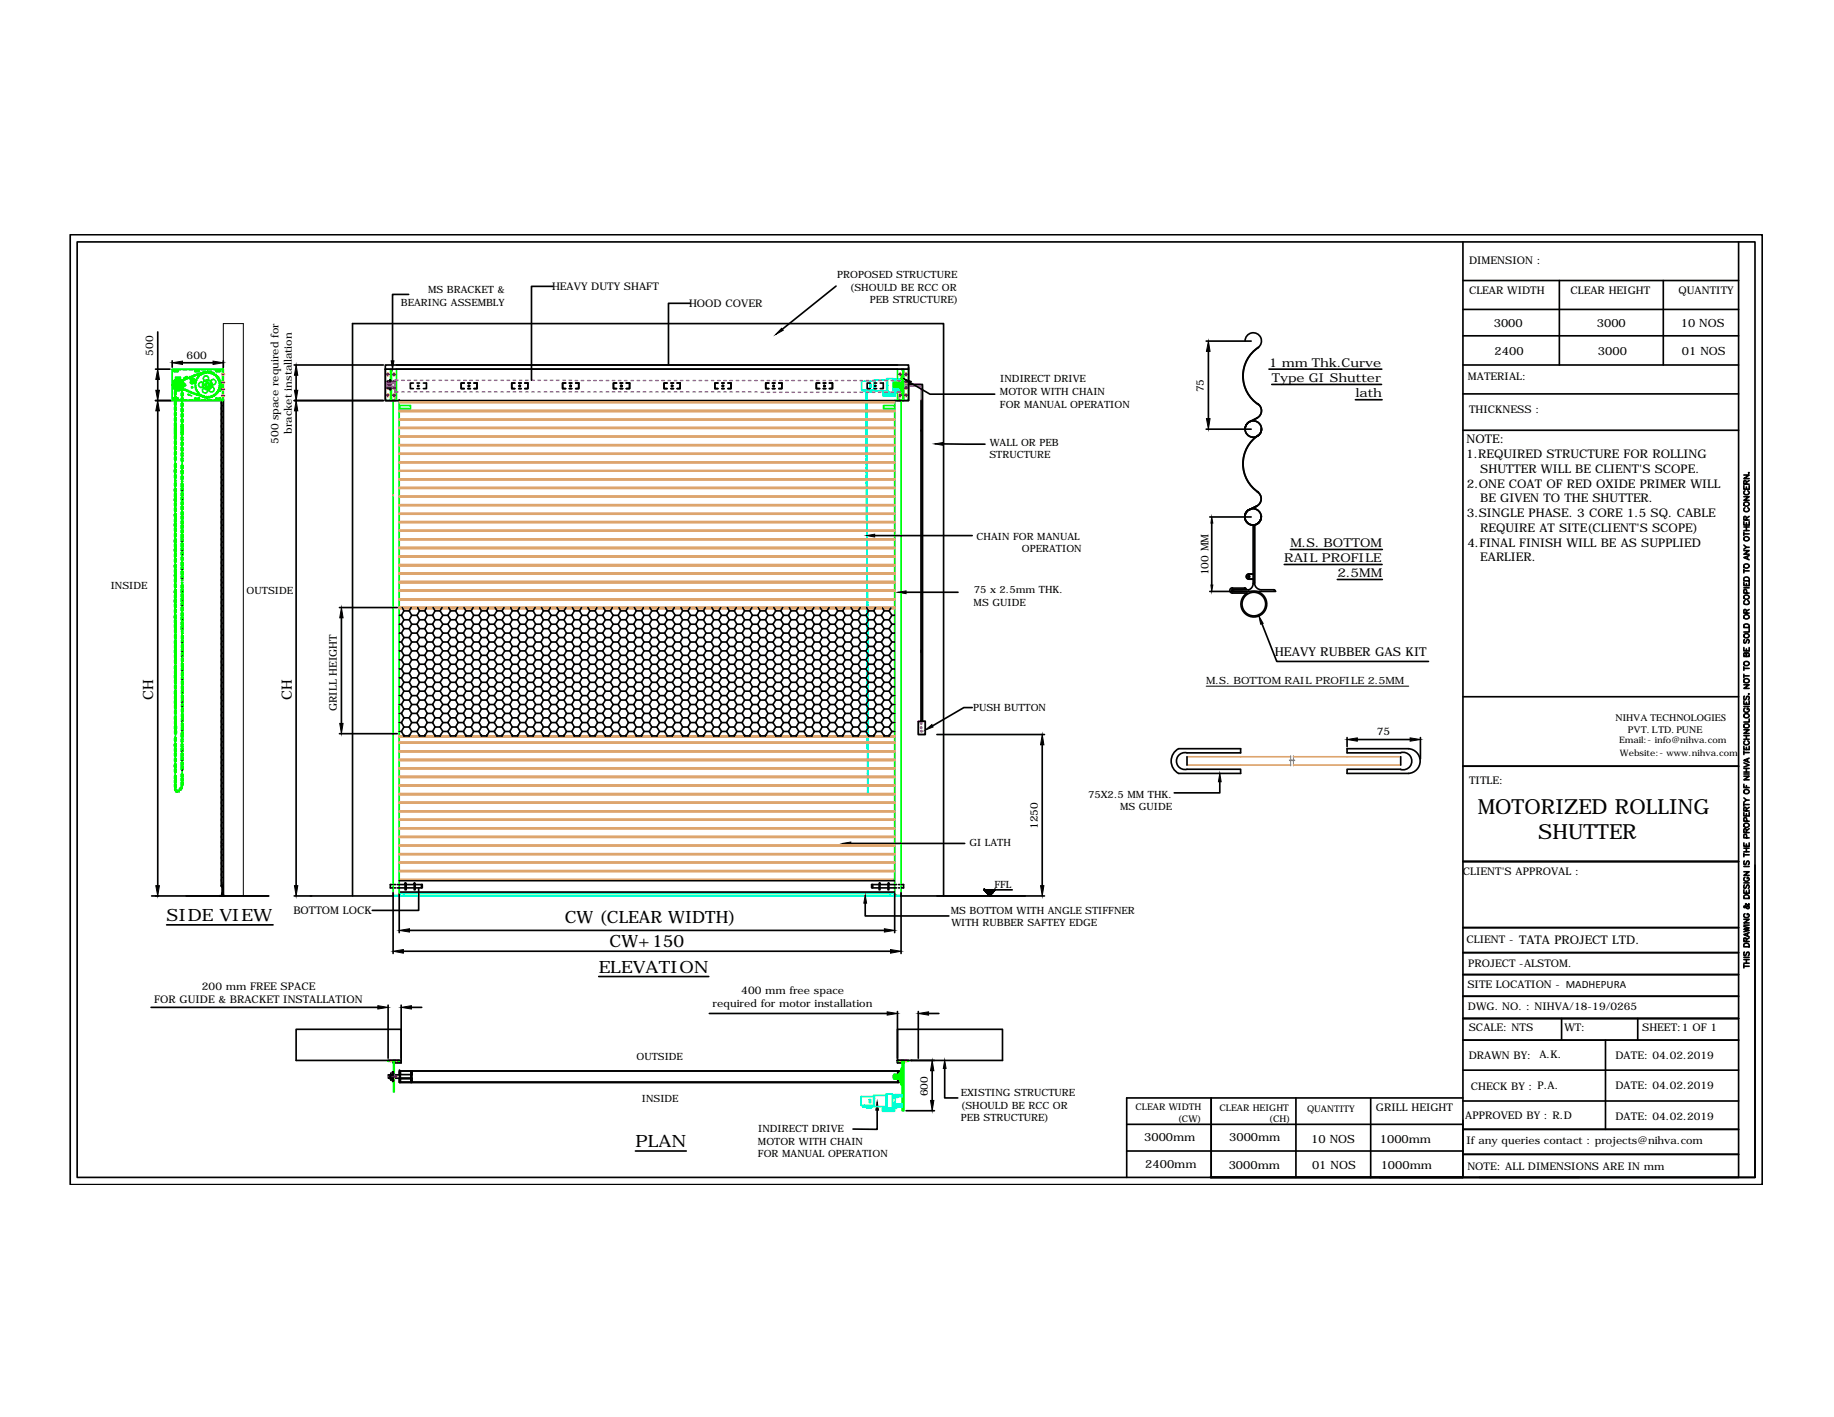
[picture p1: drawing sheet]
<svg xmlns="http://www.w3.org/2000/svg" width="279mm" height="216mm" viewBox="0 0 279 216" stroke-linecap="round" stroke-linejoin="round" font-family="sans-serif">
<defs><g id="words">
<g font-size="3.2">
<text x="225.1" y="124">MOTORIZED ROLLING</text>
<text x="234.4" y="127.9">SHUTTER</text>
</g>
<g font-size="2.6">
<text x="25.4" y="140.4">SIDE VIEW</text>
<text x="86" y="140.6">CW (CLEAR WIDTH)</text>
<text x="91.2" y="148.3">ELEVATION</text>
<text x="92.9" y="144.3">CW+150</text>
<text x="96.8" y="174.8">PLAN</text>
</g>
<g font-size="2.2">
<text x="23.4" y="106.6" transform="rotate(-90 23.4 106.6)">CH</text>
<text x="44.4" y="106.6" transform="rotate(-90 44.4 106.6)">CH</text>
</g>
<g font-size="1.9">
<text x="193.3" y="55.9">1 mm Thk.Curve</text>
<text x="193.7" y="58.2">Type GI Shutter</text>
<text x="206.5" y="60.5">lath</text>
<text x="196.6" y="83.3">M.S. BOTTOM</text>
<text x="195.7" y="85.6">RAIL PROFILE</text>
<text x="203.7" y="87.9">2.5MM</text>
<text x="194.2" y="100">HEAVY RUBBER GAS KIT</text>
</g>
<g font-size="1.8">
<text x="223.4" y="69.8">1.REQUIRED STRUCTURE FOR ROLLING</text>
<text x="223.4" y="67.5">NOTE:</text>
<text x="223.5" y="74.3">2.ONE COAT OF RED OXIDE PRIMER WILL</text>
<text x="225.5" y="72">SHUTTER WILL BE CLIENT'S SCOPE.</text>
<text x="225.5" y="76.5">BE GIVEN TO THE SHUTTER.</text>
<text x="223.5" y="78.8">3.SINGLE PHASE. 3 CORE 1.5 SQ. CABLE</text>
<text x="223.5" y="83.3">4.FINAL FINISH WILL BE AS SUPPLIED</text>
<text x="225.5" y="81.1">REQUIRE AT SITE(CLIENT'S SCOPE)</text>
<text x="225.5" y="85.5">EARLIER.</text>
</g>
<g font-size="1.7">
<text x="227.6" y="49.9">3000</text>
<text x="243.3" y="49.9">3000</text>
<text x="256.1" y="49.9">10 NOS</text>
<text x="227.7" y="54">2400</text>
<text x="243.4" y="54">3000</text>
<text x="256.2" y="54">01 NOS</text>
<text x="174.3" y="173.8">3000mm</text>
<text x="187.3" y="173.8">3000mm</text>
<text x="174.5" y="178">2400mm</text>
<text x="187.2" y="178.1">3000mm</text>
<text x="199.8" y="174.1">10 NOS</text>
<text x="199.9" y="178.1">01 NOS</text>
<text x="210.2" y="174.1">1000mm</text>
<text x="210.3" y="178.1">1000mm</text>
</g>
<g font-size="1.6">
<text x="223.8" y="40.2">DIMENSION :</text>
<text x="84.1" y="44.2">HEAVY DUTY SHAFT</text>
<text x="105" y="46.8">HOOD COVER</text>
<text x="223.8" y="44.7">CLEAR WIDTH</text>
<text x="239.3" y="44.7">CLEAR HEIGHT</text>
<text x="255.7" y="44.7">QUANTITY</text>
<text x="23.4" y="54.2" transform="rotate(-90 23.4 54.2)">500</text>
<text x="28.4" y="54.6">600</text>
<text x="183.4" y="59.8" transform="rotate(-90 183.4 59.8)">75</text>
<text x="223.6" y="57.9">MATERIAL:</text>
<text x="223.8" y="62.9">THICKNESS :</text>
<text x="42.4" y="67.6" transform="rotate(-90 42.4 67.6)">500 space required for</text>
<text x="44.4" y="66.1" transform="rotate(-90 44.4 66.1)">bracket installation</text>
<text x="184.1" y="87.7" transform="rotate(-90 184.1 87.7)">100 MM</text>
<text x="51.3" y="108.4" transform="rotate(-90 51.3 108.4)">GRILL HEIGHT</text>
<text x="209.7" y="112">75</text>
<text x="223.8" y="119.5">TITLE:</text>
<text x="158.1" y="126.3" transform="rotate(-90 158.1 126.3)">1250</text>
<text x="222.9" y="133.3">CLIENT'S APPROVAL :</text>
<text x="44.7" y="139.3">BOTTOM LOCK</text>
<text x="223.4" y="143.7">CLIENT - TATA PROJECT LTD.</text>
<text x="223.7" y="147.3">PROJECT -ALSTOM.</text>
<text x="23.5" y="152.8">FOR GUIDE &amp; BRACKET INSTALLATION</text>
<text x="30.8" y="150.8">200 mm FREE SPACE</text>
<text x="108.6" y="153.4">required for motor installation</text>
<text x="112.9" y="151.4">400 mm free space</text>
<text x="223.5" y="150.6">SITE LOCATION - MADHEPURA</text>
<text x="223.6" y="153.9">DWG. NO. : NIHVA/18-19/0265</text>
<text x="223.8" y="157.1">SCALE: NTS</text>
<text x="223.8" y="161.3">DRAWN BY: A.K.</text>
<text x="238.3" y="157">WT:</text>
<text x="246.1" y="161.3">DATE: 04.02.2019</text>
<text x="250.2" y="157.1">SHEET:1 OF 1</text>
<text x="141.3" y="167" transform="rotate(-90 141.3 167)">600</text>
<text x="224.1" y="166">CHECK BY : P.A.</text>
<text x="246.1" y="165.9">DATE: 04.02.2019</text>
<text x="209.6" y="169.3">GRILL HEIGHT</text>
<text x="223.2" y="170.5">APPROVED BY : R.D</text>
<text x="246.1" y="170.6">DATE: 04.02.2019</text>
<text x="223.4" y="174.4">If any queries contact : projects@nihva.com</text>
<text x="223.5" y="178.3">NOTE: ALL DIMENSIONS ARE IN mm</text>
</g>
<g font-size="1.5">
<text x="61.1" y="46.6">BEARING ASSEMBLY</text>
<text x="65.2" y="44.6">MS BRACKET &amp;</text>
<text x="127.5" y="42.4">PROPOSED STRUCTURE</text>
<text x="129.5" y="44.3">(SHOULD BE RCC OR</text>
<text x="132.5" y="46.2">PEB STRUCTURE)</text>
<text x="152.4" y="58.2">INDIRECT DRIVE</text>
<text x="152.3" y="60.1">MOTOR WITH CHAIN</text>
<text x="152.3" y="62.1">FOR MANUAL OPERATION</text>
<text x="150.7" y="69.8">STRUCTURE</text>
<text x="150.8" y="67.9">WALL OR PEB</text>
<text x="148.8" y="82.2">CHAIN FOR MANUAL</text>
<text x="16.9" y="89.7">INSIDE</text>
<text x="155.7" y="84.1">OPERATION</text>
<text x="37.6" y="90.5">OUTSIDE</text>
<text x="148.3" y="92.3">MS GUIDE</text>
<text x="148.4" y="90.4">75 x 2.5mm THK.</text>
<text x="183.8" y="104.3">M.S. BOTTOM RAIL PROFILE 2.5MM</text>
<text x="148.2" y="108.4">PUSH BUTTON</text>
<text x="246.1" y="109.9">NIHVA TECHNOLOGIES</text>
<text x="248" y="111.7">PVT. LTD. PUNE</text>
<text x="165.8" y="121.5">75X2.5 MM THK.</text>
<text x="170.6" y="123.4">MS GUIDE</text>
<text x="147.7" y="128.9">GI LATH</text>
<text x="151.5" y="135.2">FFL</text>
<text x="144.9" y="139.2">MS BOTTOM WITH ANGLE STIFFNER</text>
<text x="144.9" y="141.1">WITH RUBBER SAFTEY EDGE</text>
<text x="97" y="161.5">OUTSIDE</text>
<text x="97.8" y="167.9">INSIDE</text>
<text x="146.4" y="166.9">EXISTING STRUCTURE</text>
<text x="115.5" y="172.5">INDIRECT DRIVE</text>
<text x="146.4" y="168.9">(SHOULD BE RCC OR</text>
<text x="146.4" y="170.8">PEB STRUCTURE)</text>
<text x="115.5" y="174.4">MOTOR WITH CHAIN</text>
<text x="115.5" y="176.3">FOR MANUAL OPERATION</text>
</g>
<g font-size="1.4">
<text x="246.7" y="113.1">Email:- info@nihva.com</text>
<text x="246.8" y="115.2">Website:- www.nihva.com</text>
<text x="173" y="169.1">CLEAR WIDTH</text>
<text x="179.4" y="170.9">(CW)</text>
<text x="185.8" y="169.2">CLEAR HEIGHT</text>
<text x="193.3" y="171">(CH)</text>
<text x="199.1" y="169.4">QUANTITY</text>
</g>
</g></defs>
<!-- layer: 0 -->
<g fill="none" stroke="#dda56e" stroke-width=".25">
<path d="M59.9 75.5h.1M60.8 79.6h75.5M60.8 79.5h75.5M60.8 78.3h75.5M60.8 78.2h75.5M60.8 77h75.5M60.8 76.9h75.5M60.8 75.7h75.5M60.8 75.6h75.5M60.8 74.4h75.5M60.8 74.3h75.5M60.8 73.1h75.5"/>
<path d="M60.8 73h75.5M60.8 71.8h75.5M60.8 71.7h75.5M60.8 70.5h75.5M60.8 70.4h75.5M60.8 69.2h75.5M60.8 69.1h75.5M60.8 67.9h75.5M60.8 67.8h75.5M60.8 66.6h75.5M60.8 66.4h75.5M60.8 65.3h75.5"/>
<path d="M60.8 65.1h75.5M60.8 64h75.5M60.8 63.9h75.5M60.8 62.7h75.5M60.8 62.6h75.5M60.8 61.4h75.5M60.8 61.2h75.5M60.8 84.9h75.5M60.8 84.7h75.5M60.8 83.6h75.5M60.8 83.4h75.5M60.8 82.2h75.5"/>
<path d="M60.8 82.1h75.5M60.8 80.9h75.5M60.8 80.8h75.5M60.8 86.2h75.5M60.8 86h75.5M60.8 87.4h75.5M60.8 87.3h75.5M60.8 88.8h75.5M60.8 88.6h75.5M60.8 90.1h75.5M60.8 89.9h75.5M60.8 91.4h75.5"/>
<path d="M60.8 91.3h75.5M60.8 92.7h75.5M60.8 92.6h75.5M60.8 119.7h75.5M60.8 119.6h75.5M60.8 118.4h75.5M60.8 118.3h75.5M60.8 117.1h75.5M60.8 117h75.5M60.8 115.9h75.5M60.8 115.7h75.5M60.8 114.5h75.5"/>
<path d="M60.8 114.4h75.5M60.8 113.2h75.5M60.8 113.1h75.5M60.8 112.3h75.5M60.8 112.1h75.5M180.8 116.6h15.8M180.8 115.3h15.8M197 116.6h16.4M197 115.3h16.4M60.8 134h75.5M60.8 132.8h75.5M60.8 132.7h75.5"/>
<path d="M60.8 131.5h75.5M60.8 131.3h75.5M60.8 130.2h75.5M60.8 130.1h75.5M60.8 128.9h75.5M60.8 128.8h75.5M60.8 127.6h75.5M60.8 127.5h75.5M60.8 126.3h75.5M60.8 126.1h75.5M60.8 125h75.5M60.8 124.8h75.5"/>
<path d="M60.8 123.7h75.5M60.8 123.6h75.5M60.8 122.4h75.5M60.8 122.2h75.5M60.8 121.1h75.5M60.8 120.9h75.5"/>
</g>
<g fill="none" stroke="#0f0" stroke-width=".25">
<path d="M26.2 56.3h.4M26.6 56.4l-.2 .1 .2 .1M26.6 56.5h.5M26.6 56.6h.5M26.8 57.6h.6zM26.9 57.5v.1zM26.9 58.6h.1M26.9 58.8h.1M26.9 56.3h.6M26.9 58.7h.1M26.9 58.5h.1M27 57.6h.1"/>
<path d="M27 58.8h.1M27 58.4a.32 .32 0 0 0 0 .5M27 57.5v.1zM27 58.4h.1M27 58.9l2.1 .9 2.1 .8M27 58.4a.28 .28 0 0 0 0 .5M27 58.4v.1M27 58.4l2.4-1.1 1.8-.6-1.8 .6zM27 58.9l4.2 1.6M27 58.8l.1 .1M27 56.4l.2 .1-.2 .1M27.1 58.4h.1"/>
<path d="M27.1 58.4a.23 .23 0 0 0-.2 .3 .23 .23 0 0 0 .3 .2M27.1 58.9h.1M27.2 58.4h.1M27.2 57.5v.1zM27.2 58.3h.1M27.2 59h.1M27.2 58.8v.1M27.3 58.4v.1M27.3 58.4l.1 .2M27.3 57.6h.1M27.3 58.8h.1M27.3 57.5l.1 .1z"/>
<path d="M27.3 58.5h.1M27.4 58.7h.1M27.4 58.6h.1M27.4 58.7l-.1 .1M27.4 58.6v.1M27.4 57.6h.1M27.5 58.2h.1M27.5 59.1h.1M27.5 57.8v-.3h-.8v.4M27.7 58.1h.1M27.7 59.2h.1M27.8 56.3h.7"/>
<path d="M28 57.9h.1M28 59.3h.1M28.1 58.5h.2v.2h-.2M28.2 58.5v.2M28.3 57.8h.1M28.3 59.5h.1M28.3 57.4h.2l-.2 .1zM28.3 57.4l-.3 .2M28.5 57.7h.1M28.5 59.5h.1M28.7 57.6h.1M28.7 59.6h.1"/>
<path d="M28.8 56.3h.6M28.9 57.5h.1M28.9 59.8h.1M29.1 58l-.1 .1 .1 .4h.2l.2-.3M29.2 57.4h.1M29.2 59.8h.1M29.2 57.9l.3 .2M29.3 58v-.4l-.3-.1-.1 .2 .3 .3M29.4 57.7l.1-.1v.1zM29.5 57.7l.2 .3M29.5 57.3h.1M29.5 60h.1"/>
<path d="M29.5 58.1h.1M29.5 58.1l.4 .1M29.7 57.2h.1M29.7 56.3h.7M29.8 56.4l-.1 .1 .1 .1M29.8 56.4h.5l.1 .1-.1 .1h-.5M29.8 58.8h.1M29.8 58.5h.1M29.8 58.8l-.1 .1 .2 .2-.1 .3h.2M29.8 58.5l-.1 .1v.1l.1 .1M29.9 58.2l-.2 .2h.1M29.9 58.2h-.4"/>
<path d="M30 59.4h.1M30 57.9h-.2l.1 .3M30 57.1h.1M30 57.9h-.1M30 59.4l-.1 .1 .1 .2h.1M30.1 57.6h-.1l-.1 .2 .1 .1M30.2 59.7l-.1 .1 .1 .1h.1M30.2 57.1h.1M30.3 59.9h.1M30.3 57.4h.1M30.3 59.9v.2l.2 .1 .1-.1 .1 .3 .1-.1M30.3 57.4l-.1-.1-.1 .2 .1 .1"/>
<path d="M30.4 57h.1M30.6 57.2l-.1-.1-.2 .2M30.6 56.9h.1M30.7 56.3h.6M30.8 57l-.1-.1-.1 .2M30.9 56.8h.1M31.1 56.8h.1M31.1 56.9v-.1l-.2 .1v.1M31.2 56.7a1.97 1.97 0 0 1 2.4 1.9 1.97 1.97 0 0 1-2.4 2M31.2 56.8a1.93 1.93 0 0 1 2.3 1.8 1.93 1.93 0 0 1-2.3 1.9M31.2 58.7l.3 .3M31.3 58.5l.1 .1-.1 .1"/>
<path d="M31.4 56.7h.1M31.4 56.8v-.1l-.2 .1v.1M31.4 56.8h.1M31.5 56.8v-.1l.3 .1 .1-.1 .1 .1v.1M31.5 58.3l-.3 .2M31.5 58.3l.1 .1h.1v-.1M31.5 59l.1-.1h.1v.1M31.6 56.7h.1M31.6 56.3h.6M31.7 58.3l.2 .2M31.7 56.8h.1M31.9 56.7h.1"/>
<path d="M31.9 58.7l-.2 .3M32 58.5l-.1 .1v.1h.1M32.1 56.9l.1-.1 .2 .1-.1 .1M32.2 56.8h.1M32.4 57l.1-.1 .2 .1v.1M32.4 56.8h.1M32.6 56.3h.6M32.6 57.2h.1M32.6 57h.1M32.7 57.2l.1-.1 .1 .1v.1M32.8 57.4h.1M32.9 59.9h-.1"/>
<path d="M32.9 59.9v.2l-.1 .1-.1-.1M32.9 57.4l.1-.1 .1 .3M32.9 57.2h.1M33 56.4l-.1 .1 .1 .1M33 56.5h.5M33 56.6h.5M33.1 57.6h.1M33.1 59.7h.1M33.1 59.7l-.1 .2h-.1M33.1 57.6h.2v.2v.1M33.1 59.9h.1M33.1 57.4h.1"/>
<path d="M33.2 57.9h.1M33.2 59.4h.1M33.3 59.4v.1v.2h-.2M33.3 57.9h.1l.1 .2-.1 .1M33.3 59.7h.1M33.3 57.6h.1M33.3 58.2h.1M33.3 59.1h.1M33.4 58.5h.1M33.4 58.8h.1M33.4 59.1l.1 .1-.1 .2h-.1M33.4 58.2h.1l-.1 .2"/>
<path d="M33.4 59.5h.1M33.4 58.8l.1 .2-.1 .1M33.4 58.5l.2 .1v.1l-.2 .1M33.4 57.9h.1M33.5 59.3h.1M33.5 58.1h.1M33.5 56.4l.1 .1-.1 .1M33.5 56.3h.4M33.6 59h.1M33.6 58.8h.1M33.6 58.5h.1M33.6 58.3h.1"/>
<path d="M33.6 57.9a1.88 1.88 0 0 1 0 1.4M33.6 59.3h.1l-.2 .3zM33.9 56.2h-7.7v4.8h7.7M33.9 56.2h.1v4.8h-.1M33.9 56.2v4.8M58.7 56.2h1.7v4.8h-1.7zM59.5 56.2v4.8M59.6 56.2v4.8M136.2 58.4v.5M136.2 58.2v.3h.2M136.2 58.4v.6zM136.2 58.5h.1"/>
<path d="M136.2 58.7v.1M136.4 58.8l-.2-.1v.3M136.7 57.8v-1.6h1.7v4.8h-1.7v-1.3M137 58.2h-.8v.3h.2v-.1h.6M137 58.9h-.6v-.1h-.2v.2h.8M137 58.2l.1-.1v1h-.1zM137 58.7h-.8h.8M137 58.4h-.9v.5h.9M137.1 58.1h.1v1h-.1M137.1 58.4h.2M137.1 58.9h.2M137.4 56.2h.2v4.8h-.2v-.1h.2v-4.6h-.2z"/>
<path d="M137.4 57.3v2.6v-1.2v1l-.2-.1v-1.9l.2-.1v1.1zM137.4 57.3v-.1h.1v1.5M137.4 58.4h.2M137.4 58.9h.2M137.5 58.7v1.4h-.1v-.2M137.5 58.7v1.4M137.5 57.2v1.5M137.5 56.2v4.8M137.6 59.3h.1M137.6 59.4h.1M137.6 57.9h.1M137.6 58h.1"/>
<path d="M137.7 56.2v4.8M26.2 60.9h.4M26.6 60.6l-.2 .1 .2 .1M26.6 60.9h.5M26.6 60.6h.5M26.7 72.1v.2M26.9 60.9h.6M27 60.6l.2 .1-.2 .1M27.8 72.3v.2M27.8 60.9h.7M28.6 60.1h.3l-.1 .1zM28.8 60.9h.6"/>
<path d="M28.8 60.2l.4 .1M29.7 60.1h.1M29.7 60.9h.7M29.8 60.6l-.1 .1 .1 .1h.5l.1-.1-.1-.1M29.8 60.6h.5M30 60.1h.1M30.2 60.2h.1M30.4 60.3h.1M30.6 60.4h.1M30.7 60.9h.6M30.8 60.3h.1M30.9 60.3v.1l.2 .1v-.1"/>
<path d="M30.9 60.4h.1M31.1 60.4h.1M31.1 60.5h.1M31.2 60.4v.1l.2 .1v-.2M31.5 60.6h.1M31.6 60.9h.6M31.7 60.4v.2h-.2v-.2M31.8 60.6h.1M32.1 60.4h-.1M32.1 60.4l-.2 .2-.1-.2M32.1 60.5h.1M32.3 60.4h.1"/>
<path d="M32.3 60.3l.1 .1-.2 .1-.1-.1M32.5 60.4h.1M32.6 60.9h.6M32.6 60.1h.1M32.7 60.1v.2l-.2 .1-.1-.1M32.8 60.2h.1M33 60.1h.1M33 60.6l-.1 .1 .1 .1M33 60.9h.5M33 60.6h.5M33.5 60.6l.1 .1-.1 .1M33.5 60.9h.4"/>
<path d="M58.7 61h1.7M60.8 61.8h1.8v.5h-1.8M60.9 62v.1M136.3 61h1v75.4h-.3M136.3 61v75.5h1M136.3 61.8h-1.7v.5h1.7M136.3 61h1M60.8 108.2v-47.2h-.9v75.4h.2M60.8 107.5v28.6M26.7 120v.2M59.9 136.5h.9M60.2 136.4h.3"/>
<path d="M60.6 136.4h.2M136.3 136.4h.3M136.6 136.4h.3M59.1 161.6h1.7v.1h-1.7zM59.2 161.7h.1M59.9 161.7h.2v4.7h-.2zM136.2 163.8v.5M136.2 163.7v.2h.2M136.2 164.2h.1M136.2 163.8v.5zM136.2 163.9h.1M136.4 164.3h.6h-.6v-.1h-.2v.2h.8"/>
<path d="M136.4 164.2h-.2v.2M136.4 164.2h.1M136.4 163.9h-.3v.3h.3M136.5 163.9h.1M136.5 164.2h.1M136.7 161.6h1.7v.1h-1.7zM136.7 163.9h.2M136.7 164.2h.2M137 163.7h-.8v.2l.8-.1h-.6M137 163.6v.9zM137 164.1h-.8h.8M137 163.6h.1v.9h-.1"/>
<path d="M137 163.9h.2M137 164.2h.2M137.3 162.8v2.5v-1.3v1l-.2-.1v-1.8h.2v.9zM137.3 162.8h.1v1.2M137.3 163.9h.1M137.3 164.2h.1M137.4 164v1.3h-.1M137.4 164v1.3M137.4 161.7h.3v7.5h-.3zM137.4 162.8v1.2M137.4 163.6v.9M137.7 161.7v.3"/>
<path d="M137.7 162.3v.6M137.7 163.3v.6M137.7 164.2v.6M137.7 165.1v.7M137.7 166.1v.6M137.7 167v.7M137.7 168v.6M137.7 168.9v.3"/>
<circle cx="26.8" cy="59.4" r=".06"/>
<circle cx="26.8" cy="57.9" r=".06"/>
<circle cx="26.8" cy="58.6" r=".02"/>
<circle cx="26.9" cy="58.8" r=".02"/>
<circle cx="27" cy="58.4" r=".02"/>
<circle cx="27.1" cy="58.6" r=".91"/>
<circle cx="27.1" cy="58.6" r=".7"/>
<circle cx="27.1" cy="58.6" r=".49"/>
<circle cx="27.1" cy="58.6" r=".06"/>
<circle cx="27.2" cy="59" r=".02"/>
<circle cx="27.2" cy="58.3" r=".02"/>
<circle cx="27.4" cy="59.1" r=".02"/>
<circle cx="27.4" cy="58.2" r=".02"/>
<circle cx="27.7" cy="58" r=".02"/>
<circle cx="27.7" cy="59.2" r=".02"/>
<circle cx="27.9" cy="58.6" r=".06"/>
<circle cx="27.9" cy="59.3" r=".02"/>
<circle cx="27.9" cy="57.9" r=".02"/>
<circle cx="28.2" cy="59.4" r=".02"/>
<circle cx="28.2" cy="57.8" r=".02"/>
<circle cx="28.5" cy="59.5" r=".02"/>
<circle cx="28.5" cy="57.7" r=".02"/>
<circle cx="28.7" cy="59.6" r=".02"/>
<circle cx="28.7" cy="57.6" r=".02"/>
<circle cx="28.9" cy="59.7" r=".02"/>
<circle cx="28.9" cy="57.5" r=".02"/>
<circle cx="29.1" cy="57.7" r=".06"/>
<circle cx="29.2" cy="57.4" r=".02"/>
<circle cx="29.2" cy="59.8" r=".02"/>
<circle cx="29.3" cy="59" r=".11"/>
<circle cx="29.3" cy="58.2" r=".11"/>
<circle cx="29.3" cy="59" r=".02"/>
<circle cx="29.3" cy="58.2" r=".02"/>
<circle cx="29.5" cy="57.3" r=".02"/>
<circle cx="29.5" cy="60" r=".02"/>
<circle cx="29.7" cy="57.2" r=".02"/>
<circle cx="29.9" cy="57.1" r=".02"/>
<circle cx="30.1" cy="57.1" r=".02"/>
<circle cx="30.4" cy="57" r=".02"/>
<circle cx="30.6" cy="56.9" r=".02"/>
<circle cx="30.7" cy="58.6" r=".4"/>
<circle cx="30.9" cy="56.8" r=".02"/>
<circle cx="31" cy="58.6" r=".06"/>
<circle cx="31.1" cy="56.7" r=".02"/>
<circle cx="31.2" cy="59.5" r=".4"/>
<circle cx="31.3" cy="56.7" r=".02"/>
<circle cx="31.4" cy="57.7" r=".4"/>
<circle cx="31.6" cy="58.6" r=".74"/>
<circle cx="31.6" cy="58.6" r=".23"/>
<circle cx="31.6" cy="59.2" r=".06"/>
<circle cx="31.6" cy="58" r=".06"/>
<circle cx="31.6" cy="56.6" r=".02"/>
<circle cx="31.9" cy="56.7" r=".02"/>
<circle cx="32.1" cy="56.7" r=".02"/>
<circle cx="32.2" cy="58.6" r=".06"/>
<circle cx="32.2" cy="59.3" r=".4"/>
<circle cx="32.4" cy="56.8" r=".02"/>
<circle cx="32.5" cy="58.2" r=".4"/>
<circle cx="32.6" cy="56.9" r=".02"/>
<circle cx="32.9" cy="57.2" r=".02"/>
<circle cx="33.1" cy="57.4" r=".02"/>
<circle cx="33.1" cy="59.9" r=".02"/>
<circle cx="33.3" cy="59.7" r=".02"/>
<circle cx="33.3" cy="57.6" r=".02"/>
<circle cx="33.4" cy="59.4" r=".02"/>
<circle cx="33.4" cy="57.8" r=".02"/>
<circle cx="33.5" cy="58" r=".02"/>
<circle cx="33.5" cy="59.2" r=".02"/>
<circle cx="33.5" cy="58.3" r=".02"/>
<circle cx="33.5" cy="58.8" r=".02"/>
<circle cx="33.5" cy="58.5" r=".02"/>
<circle cx="33.5" cy="59" r=".02"/>
<circle cx="59.1" cy="58.1" r=".11"/>
<circle cx="59.1" cy="59.1" r=".11"/>
<circle cx="59.1" cy="57" r=".11"/>
<circle cx="60" cy="57" r=".11"/>
<circle cx="60" cy="58.1" r=".11"/>
<circle cx="60" cy="59.1" r=".11"/>
<circle cx="137.1" cy="57" r=".11"/>
<circle cx="138" cy="57" r=".11"/>
<circle cx="138" cy="58.1" r=".11"/>
<circle cx="138" cy="59.1" r=".11"/>
<circle cx="29.7" cy="60" r=".02"/>
<circle cx="29.9" cy="60.1" r=".02"/>
<circle cx="30.1" cy="60.2" r=".02"/>
<circle cx="30.4" cy="60.2" r=".02"/>
<circle cx="30.6" cy="60.3" r=".02"/>
<circle cx="30.9" cy="60.4" r=".02"/>
<circle cx="31.1" cy="60.5" r=".02"/>
<circle cx="31.5" cy="60.5" r=".02"/>
<circle cx="31.8" cy="60.5" r=".02"/>
<circle cx="32.1" cy="60.5" r=".02"/>
<circle cx="32.3" cy="60.4" r=".02"/>
<circle cx="32.5" cy="60.3" r=".02"/>
<circle cx="32.8" cy="60.2" r=".02"/>
<circle cx="32.9" cy="60" r=".02"/>
<circle cx="59.1" cy="60.2" r=".11"/>
<circle cx="60" cy="60.2" r=".11"/>
<circle cx="137.1" cy="60.2" r=".11"/>
<circle cx="138" cy="60.2" r=".11"/>
</g>
<path d="M60.1 59.6v1.4h-1.4M137 60.4v.6h1.4" fill="none" stroke="#b88a5c" stroke-width=".25"/>
<g fill="none" stroke="#f0f" stroke-width=".25">
<path d="M60.1 59.1h.2M60.1 58.4h-1.2v.5h1.2M60.3 57.9v1.8M60.6 57.9h-.5v1.8h.5M61.2 57.9h.4M61.2 59.7h.4M62.1 57.9h.4M62.1 59.7h.4M63.1 57.9h.4M63.1 59.7h.4M64 57.9h.4M64 59.7h.4"/>
<path d="M65 57.9h.3M65 59.7h.3M65.9 57.9h.4M65.9 59.7h.4M66.9 57.9h.4M66.9 59.7h.4M67.8 57.9h.4M67.8 59.7h.4M68.7 57.9h.4M68.7 59.7h.4M69.7 57.9h.4M69.7 59.7h.4"/>
<path d="M70.6 57.9h.4M70.6 59.7h.4M71.6 57.9h.4M71.6 59.7h.4M72.5 57.9h.4M72.5 59.7h.4M73.5 57.9h.4M73.5 59.7h.4M74.4 57.9h.4M74.4 59.7h.4M75.3 57.9h.4M75.3 59.7h.4"/>
<path d="M76.3 57.9h.4M76.3 59.7h.4M77.2 57.9h.4M77.2 59.7h.4M78.2 57.9h.4M78.2 59.7h.4M79.1 57.9h.4M79.1 59.7h.4M80.1 57.9h.4M80.1 59.7h.4M81 57.9h.4M81 59.7h.4"/>
<path d="M81.9 57.9h.4M81.9 59.7h.4M82.9 57.9h.4M82.9 59.7h.4M83.8 57.9h.4M83.8 59.7h.4M84.8 57.9h.4M84.8 59.7h.4M85.8 57.9h.3M85.8 59.7h.3M86.7 57.9h.4M86.7 59.7h.4"/>
<path d="M87.6 58h.4M87.6 59.7h.4M88.5 58h.4M88.5 59.7h.4M89.5 58h.4M89.5 59.7h.4M90.5 58h.3M90.5 59.7h.3M91.4 58h.4M91.4 59.7h.4M92.4 58h.3M92.4 59.7h.3"/>
<path d="M93.3 58h.4M93.3 59.7h.4M94.2 58h.4M94.2 59.7h.4M95.2 58h.3M95.2 59.7h.3M96.1 58h.4M96.1 59.7h.4M97.1 58h.3M97.1 59.7h.3M98 58h.4M98 59.7h.4"/>
<path d="M99 58h.3M99 59.7h.3M99.9 58h.4M99.9 59.7h.4M100.8 58h.4M100.8 59.7h.4M101.8 58h.3M101.8 59.7h.3M102.7 58h.4M102.7 59.7h.4M103.7 58h.3M103.7 59.7h.3"/>
<path d="M104.6 58h.4M104.6 59.7h.4M105.6 58h.3M105.6 59.7h.3M106.5 58h.4M106.5 59.7h.4M107.4 58h.4M107.4 59.7h.4M108.4 58h.3M108.4 59.7h.3M109.3 58h.4M109.3 59.7h.4"/>
<path d="M110.3 58h.3M110.3 59.7h.3M111.2 58h.4M111.2 59.7h.4M112.2 58h.4M112.2 59.7h.4M113.1 58h.4M113.1 59.7h.4M114 58h.4M114 59.7h.4M115 58h.3M115 59.7h.3"/>
<path d="M115.9 58h.4M115.9 59.8h.4M116.9 58h.3M116.9 59.8h.3M117.8 58h.4M117.8 59.8h.4M118.8 58h.4M118.8 59.8h.4M119.7 58h.4M119.7 59.8h.4M120.6 58h.4M120.6 59.8h.4"/>
<path d="M121.6 58h.3M121.6 59.8h.3M122.5 58h.4M122.5 59.8h.4M123.5 58h.4M123.5 59.8h.4M124.4 58h.4M124.4 59.8h.4M125.4 58h.4M125.4 59.8h.4M126.3 58h.4M126.3 59.8h.4"/>
<path d="M127.2 58h.4M127.2 59.8h.4M128.2 58h.4M128.2 59.8h.4M129.1 58h.4M129.1 59.8h.4M130.1 58h.4M130.1 59.8h.4M131 58h.4M131 59.8h.4M132 58h.4M132 59.8h.4"/>
<path d="M132.9 58h.4M132.9 59.8h.4M133.8 58h.4M133.8 59.8h.4M134.8 58h.4M134.8 59.8h.4M135.7 58h.4M135.7 59.8h.4M136.7 58h.5M136.7 59.8h.5M137.1 57.9v1.8M137.2 57.9v1.8"/>
</g>
<path d="M60.3 58.5l-.2 .1" fill="none" stroke="#b85c8a" stroke-width=".25"/>
<g fill="none" stroke="#000" stroke-width=".25">
<path d="M10.7 35.8h257.8v144.7h-257.8zM11.8 36.9h255.6v142.5h-255.6zM222.9 36.9v142.5M264.9 36.9v142.5h-80.5M23.7 56.2h2.2M24 50.6v5.6M24 57.8v1.7M26.2 55v1M27.8 55.3h4.7M34 55v1M44.8 55.6h13.6M45.1 57.2v2.3"/>
<path d="M58.7 55.6h79.7v.6h-79.7zM59 58.4h.5M59 58.9h.5M59 58.7h.1M59.4 57.9h.1v1.5h-.1zM59.4 58.3h-.4v.7h.4M59.4 58.1h-.3v1.1h.3M59.4 58h.1M59.4 58.2h.1M59.4 59.1h.1M59.4 59.3h.1M60.4 55.6h76.3"/>
<path d="M62.3 44.9h-2.5v10.1M63 58.4h-.5v.8h.5M63.5 59.2h.4M63.5 58.4h.4M63.6 58.8l.2-.1v.2zM64.5 58.4h.5v.8h-.5M70.7 58.4h-.4v.8h.4M71.3 59.2h.4M71.3 58.4h.4M71.4 58.7h.1v.2h-.1zM72.2 58.4h.5v.8h-.5M78.4 58.4h-.4v.8h.4"/>
<path d="M79 59.2h.4M79 58.4h.4M79.1 58.8l.1-.1 .1 .1-.1 .1zM80 58.4h.4v.8h-.4M84.2 43.6h-3.2v14.3M86.2 58.4h-.5v.8h.5M86.7 59.2h.4M86.7 58.4h.4M86.8 58.8l.1-.1 .1 .1v.1zM87.7 58.4h.5v.8h-.5M93.9 58.4h-.4v.8h.4M94.5 59.2h.4"/>
<path d="M94.5 58.4h.4M94.6 58.7h.1v.2h-.1zM95.4 58.4h.5v.8h-.5M101.6 58.4h-.4v.8h.4M102.2 59.2h.4M102.2 58.4h.4M102.3 58.7l.2 .1-.1 .1h-.1zM103.2 58.4h.4v.8h-.4M105.1 46.2h-3.3v9.4M109.4 58.4h-.5v.8h.5M110 59.2h.3M110 58.4h.3"/>
<path d="M110 58.8l.1-.1 .1 .1v.1zM110.9 58.4h.5v.8h-.5M117.1 58.4h-.4v.8h.4M117.7 59.2h.4M117.7 58.4h.4M117.8 58.8l.1-.1v.2zM118.6 58.4h.5v.8h-.5M124.9 58.4h-.5v.8h.5M125.4 59.2h.4M125.4 58.4h.4M125.5 58.7l.2 .1-.1 .1h-.1zM126.4 58.4h.4v.8h-.4"/>
<path d="M127.4 43.6l-8.2 6.6M132.6 58.4h-.5v.8h.5M133.2 59.2h.3M133.2 58.4h.3M133.2 58.8l.1-.1 .1 .1v.1zM134.1 58.4h.5v.8h-.5M137 58.4h.5M138.4 58.6h2.1v51.3M138.4 56v5h-79.7v-4.8M138.7 58.3l3 1.8h9.8M183.8 52h6.8M184.1 53.5v10.3"/>
<path d="M189.7 52a1.25 1.25 0 0 1 1.8-1.2 1.25 1.25 0 0 1 .2 2.2M191.7 52.9a5.2 5.2 0 0 0 0 8.8M191.7 52.9a5.2 5.2 0 0 0 0 8.7M193.3 56.2h17.2M193.7 58.6h16.8M222.9 55.6h42M222.9 42.7h42M222.9 51.2h42M222.9 47.1h42M237.6 42.7v12.9M253.4 42.7v12.9M23.7 61h9.7"/>
<path d="M24 62.6v72.3M27.8 74.9h.1M27.8 76.3h.1M27.8 76.9v.1M27.8 79.1v.1M44.8 61h13.6M45.1 62.6v72.3M60.8 61.1h.1M140.3 61v48.9h-.4v2h1.1v-2h-.5M140.3 65.7h.1M143.7 67.6l6.4 .1M183.8 65.4h6.8"/>
<path d="M184.3 78.8h6.3M184.6 79.7v9.4M189.6 78.7a1.25 1.25 0 0 1 1.9-1 1.25 1.25 0 0 1 0 2.1M189.6 78.7a1.25 1.25 0 0 1 1.9-1.1 1.25 1.25 0 0 1 .1 2.2M189.6 78.8h.1M189.6 65.3h.1M189.7 65.4a1.25 1.25 0 0 1 1.9-1.1 1.25 1.25 0 0 1 0 2.1M189.7 65.4a1.25 1.25 0 0 1 1.8-1.1 1.25 1.25 0 0 1 .2 2.1M190.2 77.7a1.25 1.25 0 0 0 .1 2.1 1.25 1.25 0 0 0 1.8-1.1M190.2 77.7l1.3-.6-1.2 .6M191.2 80l-.1 .1M191.5 63.7l-1.2 .6a1.25 1.25 0 0 0 0 2.2 1.25 1.25 0 0 0 1.9-1.1"/>
<path d="M191.5 63.7l-1.2 .6M191.5 74.9a1.25 1.25 0 0 1 .6 1.1 1.25 1.25 0 0 1-.7 1.1 1.25 1.25 0 0 0 .2-2.1M191.5 61.5a1.25 1.25 0 0 1 .7 1.1 1.25 1.25 0 0 1-.7 1.1 1.25 1.25 0 0 0 .1-2.2M191.7 66.3a5.2 5.2 0 0 0 0 8.7M192.2 65.4h.1M192.2 78.8h.1M206.5 60.9h4.1M222.9 60h42M222.9 65.6h42M265.7 79.5v.5h.8v-.5M265.7 75.7h.8l-.8 .5h.8M265.7 74v.5h.8v-.5"/>
<path d="M265.7 72.4h.8l-.8 .5h.8M265.8 76.6a.41 .41 0 0 1 .4-.1 .41 .41 0 0 1 .2 .4 .39 .39 0 0 1-.5 .2 .39 .39 0 0 1-.1-.5zM265.8 77.4a.31 .31 0 0 0-.1 .3 .31 .31 0 0 0 .3 .3h.2a.3 .3 0 0 0 .3-.3 .3 .3 0 0 0-.2-.3M265.8 74.8a.31 .31 0 0 0-.1 .3 .31 .31 0 0 0 .3 .3h.2a.3 .3 0 0 0 .3-.3 .3 .3 0 0 0-.2-.3M266.1 79.2l-.1-.4-.3-.1v.5h.8M266.1 73.8l-.1-.5h-.3v.5h.8M266.1 74.2v.3M266.1 79.7v.3M266.4 72h.1zM266.5 78.7l-.4 .3M266.5 73.2l-.4 .3M27.8 82.6h.1"/>
<path d="M27.8 84h.1M27.8 84.7h.1M27.8 86.9h.1M27.8 88.3h.1M27.8 90.3h.1M27.8 91.7h.1M27.8 92.4h.1M27.8 94.6h.1M27.8 96h.1M27.8 98h.1M27.8 99.4h.1M27.8 80.5v.1"/>
<path d="M51.7 92.6h8.8M52 94.1v16.1M60.8 93.8h.4M60.8 95.1h.4M60.8 96.5h.4M60.8 97.8h.4M60.8 99.2h.4M61.2 99.2l.3 .7M61.2 97.8l.3 .7M61.2 96.5l.3 .6M61.2 95.1l.3 .7M61.2 93.8l.3 .6"/>
<path d="M61.3 92.6l.2 .5M61.5 93.1h.8M61.5 94.4h.8M61.5 95.8h.8M61.5 97.1h.8M61.5 98.5h.8M61.5 99.9h.8M61.5 93.1l-.3 .7M61.5 94.4l-.3 .7M61.5 95.8l-.3 .7M61.5 97.1l-.3 .7M61.5 98.5l-.3 .7"/>
<path d="M61.5 99.9l-.3 .6M62.3 99.9l.4 .6M62.3 98.5l.4 .7M62.3 97.1l.4 .7M62.3 95.8l.4 .7M62.3 94.4l.4 .7M62.3 93.1l.4 .7M62.6 92.6l-.3 .5M62.7 93.8h.8M62.7 95.1h.8M62.7 96.5h.8M62.7 97.8h.8"/>
<path d="M62.7 99.2h.8M62.7 93.8l-.4 .6M62.7 95.1l-.4 .7M62.7 96.5l-.4 .6M62.7 97.8l-.4 .7M62.7 99.2l-.4 .7M63.5 99.2l.4 .7M63.5 97.8l.4 .7M63.5 96.5l.4 .6M63.5 95.1l.4 .7M63.5 93.8l.4 .6M63.6 92.6l.3 .5"/>
<path d="M63.9 93.1h.8M63.9 94.4h.8M63.9 95.8h.8M63.9 97.1h.8M63.9 98.5h.8M63.9 99.9h.8M63.9 93.1l-.4 .7M63.9 94.4l-.4 .7M63.9 95.8l-.4 .7M63.9 97.1l-.4 .7M63.9 98.5l-.4 .7M63.9 99.9l-.4 .6"/>
<path d="M64.7 99.9l.4 .6M64.7 98.5l.4 .7M64.7 97.1l.4 .7M64.7 95.8l.4 .7M64.7 94.4l.4 .7M64.7 93.1l.4 .7M65 92.6l-.3 .5M65.1 93.8h.8M65.1 95.1h.8M65.1 96.5h.8M65.1 97.8h.8M65.1 99.2h.8"/>
<path d="M65.1 93.8l-.4 .6M65.1 95.1l-.4 .7M65.1 96.5l-.4 .6M65.1 97.8l-.4 .7M65.1 99.2l-.4 .7M65.9 99.2l.4 .7M65.9 97.8l.4 .7M65.9 96.5l.4 .6M65.9 95.1l.4 .7M65.9 93.8l.4 .6M66 92.6l.3 .5M66.3 93.1h.7"/>
<path d="M66.3 94.4h.7M66.3 95.8h.7M66.3 97.1h.7M66.3 98.5h.7M66.3 99.9h.7M66.3 93.1l-.4 .7M66.3 94.4l-.4 .7M66.3 95.8l-.4 .7M66.3 97.1l-.4 .7M66.3 98.5l-.4 .7M66.3 99.9l-.4 .6M67 99.9l.5 .6"/>
<path d="M67 98.5l.5 .7M67 97.1l.5 .7M67 95.8l.5 .7M67 94.4l.5 .7M67 93.1l.5 .7M67.3 92.6l-.3 .5M67.5 93.8h.7M67.5 95.1h.7M67.5 96.5h.7M67.5 97.8h.7M67.5 99.2h.7M67.5 93.8l-.5 .6"/>
<path d="M67.5 95.1l-.5 .7M67.5 96.5l-.5 .6M67.5 97.8l-.5 .7M67.5 99.2l-.5 .7M68.2 99.2l.5 .7M68.2 97.8l.5 .7M68.2 96.5l.5 .6M68.2 95.1l.5 .7M68.2 93.8l.5 .6M68.4 92.6l.3 .5M68.7 93.1h.7M68.7 94.4h.7"/>
<path d="M68.7 95.8h.7M68.7 97.1h.7M68.7 98.5h.7M68.7 99.9h.7M68.7 93.1l-.5 .7M68.7 94.4l-.5 .7M68.7 95.8l-.5 .7M68.7 97.1l-.5 .7M68.7 98.5l-.5 .7M68.7 99.9l-.5 .6M69.4 99.9l.4 .6M69.4 98.5l.4 .7"/>
<path d="M69.4 97.1l.4 .7M69.4 95.8l.4 .7M69.4 94.4l.4 .7M69.4 93.1l.4 .7M69.7 92.6l-.3 .5M69.8 93.8h.8M69.8 95.1h.8M69.8 96.5h.8M69.8 97.8h.8M69.8 99.2h.8M69.8 93.8l-.4 .6M69.8 95.1l-.4 .7"/>
<path d="M69.8 96.5l-.4 .6M69.8 97.8l-.4 .7M69.8 99.2l-.4 .7M70.6 99.2l.4 .7M70.6 97.8l.4 .7M70.6 96.5l.4 .6M70.6 95.1l.4 .7M70.6 93.8l.4 .6M70.7 92.6l.3 .5M71 93.1h.8M71 94.4h.8M71 95.8h.8"/>
<path d="M71 97.1h.8M71 98.5h.8M71 99.9h.8M71 93.1l-.4 .7M71 94.4l-.4 .7M71 95.8l-.4 .7M71 97.1l-.4 .7M71 98.5l-.4 .7M71 99.9l-.4 .6M71.8 99.9l.4 .6M71.8 98.5l.4 .7M71.8 97.1l.4 .7"/>
<path d="M71.8 95.8l.4 .7M71.8 94.4l.4 .7M71.8 93.1l.4 .7M72.1 92.6l-.3 .5M72.2 93.8h.8M72.2 95.1h.8M72.2 96.5h.8M72.2 97.8h.8M72.2 99.2h.8M72.2 93.8l-.4 .6M72.2 95.1l-.4 .7M72.2 96.5l-.4 .6"/>
<path d="M72.2 97.8l-.4 .7M72.2 99.2l-.4 .7M73 99.2l.3 .7M73 97.8l.3 .7M73 96.5l.3 .6M73 95.1l.3 .7M73 93.8l.3 .6M73.1 92.6l.2 .5M73.3 93.1h.9M73.3 94.4h.9M73.3 95.8h.9M73.3 97.1h.9"/>
<path d="M73.3 98.5h.9M73.3 99.9h.9M73.3 93.1l-.3 .7M73.3 94.4l-.3 .7M73.3 95.8l-.3 .7M73.3 97.1l-.3 .7M73.3 98.5l-.3 .7M73.3 99.9l-.3 .6M74.2 99.9l.3 .6M74.2 98.5l.3 .7M74.2 97.1l.3 .7M74.2 95.8l.3 .7"/>
<path d="M74.2 94.4l.3 .7M74.2 93.1l.3 .7M74.4 92.6l-.2 .5M74.5 93.8h.8M74.5 95.1h.8M74.5 96.5h.8M74.5 97.8h.8M74.5 99.2h.8M74.5 93.8l-.3 .6M74.5 95.1l-.3 .7M74.5 96.5l-.3 .6M74.5 97.8l-.3 .7"/>
<path d="M74.5 99.2l-.3 .7M75.3 99.2l.4 .7M75.3 97.8l.4 .7M75.3 96.5l.4 .6M75.3 95.1l.4 .7M75.3 93.8l.4 .6M75.4 92.6l.3 .5M75.7 93.1h.8M75.7 94.4h.8M75.7 95.8h.8M75.7 97.1h.8M75.7 98.5h.8"/>
<path d="M75.7 99.9h.8M75.7 93.1l-.4 .7M75.7 94.4l-.4 .7M75.7 95.8l-.4 .7M75.7 97.1l-.4 .7M75.7 98.5l-.4 .7M75.7 99.9l-.4 .6M76.5 99.9l.4 .6M76.5 98.5l.4 .7M76.5 97.1l.4 .7M76.5 95.8l.4 .7M76.5 94.4l.4 .7"/>
<path d="M76.5 93.1l.4 .7M76.8 92.6l-.3 .5M76.9 93.8h.8M76.9 95.1h.8M76.9 96.5h.8M76.9 97.8h.8M76.9 99.2h.8M76.9 93.8l-.4 .6M76.9 95.1l-.4 .7M76.9 96.5l-.4 .6M76.9 97.8l-.4 .7M76.9 99.2l-.4 .7"/>
<path d="M77.7 99.2l.3 .7M77.7 97.8l.3 .7M77.7 96.5l.3 .6M77.7 95.1l.3 .7M77.7 93.8l.3 .6M77.8 92.6l.2 .5M78 93.1h.9M78 94.4h.9M78 95.8h.9M78 97.1h.9M78 98.5h.9M78 99.9h.9"/>
<path d="M78 93.1l-.3 .7M78 94.4l-.3 .7M78 95.8l-.3 .7M78 97.1l-.3 .7M78 98.5l-.3 .7M78 99.9l-.3 .6M78.9 99.9l.3 .6M78.9 98.5l.3 .7M78.9 97.1l.3 .7M78.9 95.8l.3 .7M78.9 94.4l.3 .7M78.9 93.1l.3 .7"/>
<path d="M79.1 92.6l-.2 .5M79.2 93.8h.8M79.2 95.1h.8M79.2 96.5h.8M79.2 97.8h.8M79.2 99.2h.8M79.2 93.8l-.3 .6M79.2 95.1l-.3 .7M79.2 96.5l-.3 .6M79.2 97.8l-.3 .7M79.2 99.2l-.3 .7M80 99.2l.4 .7"/>
<path d="M80 97.8l.4 .7M80 96.5l.4 .6M80 95.1l.4 .7M80 93.8l.4 .6M80.1 92.6l.3 .5M80.4 93.1h.8M80.4 94.4h.8M80.4 95.8h.8M80.4 97.1h.8M80.4 98.5h.8M80.4 99.9h.8M80.4 93.1l-.4 .7"/>
<path d="M80.4 94.4l-.4 .7M80.4 95.8l-.4 .7M80.4 97.1l-.4 .7M80.4 98.5l-.4 .7M80.4 99.9l-.4 .6M81.2 99.9l.4 .6M81.2 98.5l.4 .7M81.2 97.1l.4 .7M81.2 95.8l.4 .7M81.2 94.4l.4 .7M81.2 93.1l.4 .7M81.5 92.6l-.3 .5"/>
<path d="M81.6 93.8h.8M81.6 95.1h.8M81.6 96.5h.8M81.6 97.8h.8M81.6 99.2h.8M81.6 93.8l-.4 .6M81.6 95.1l-.4 .7M81.6 96.5l-.4 .6M81.6 97.8l-.4 .7M81.6 99.2l-.4 .7M82.4 99.2l.4 .7M82.4 97.8l.4 .7"/>
<path d="M82.4 96.5l.4 .6M82.4 95.1l.4 .7M82.4 93.8l.4 .6M82.5 92.6l.3 .5M82.8 93.1h.8M82.8 94.4h.8M82.8 95.8h.8M82.8 97.1h.8M82.8 98.5h.8M82.8 99.9h.8M82.8 93.1l-.4 .7M82.8 94.4l-.4 .7"/>
<path d="M82.8 95.8l-.4 .7M82.8 97.1l-.4 .7M82.8 98.5l-.4 .7M82.8 99.9l-.4 .6M83.6 99.9l.4 .6M83.6 98.5l.4 .7M83.6 97.1l.4 .7M83.6 95.8l.4 .7M83.6 94.4l.4 .7M83.6 93.1l.4 .7M83.8 92.6l-.2 .5M84 93.8h.7"/>
<path d="M84 95.1h.7M84 96.5h.7M84 97.8h.7M84 99.2h.7M84 93.8l-.4 .6M84 95.1l-.4 .7M84 96.5l-.4 .6M84 97.8l-.4 .7M84 99.2l-.4 .7M84.7 99.2l.5 .7M84.7 97.8l.5 .7M84.7 96.5l.5 .6"/>
<path d="M84.7 95.1l.5 .7M84.7 93.8l.5 .6M84.9 92.6l.3 .5M85.2 93.1h.7M85.2 94.4h.7M85.2 95.8h.7M85.2 97.1h.7M85.2 98.5h.7M85.2 99.9h.7M85.2 93.1l-.5 .7M85.2 94.4l-.5 .7M85.2 95.8l-.5 .7"/>
<path d="M85.2 97.1l-.5 .7M85.2 98.5l-.5 .7M85.2 99.9l-.5 .6M85.9 99.9l.4 .6M85.9 98.5l.4 .7M85.9 97.1l.4 .7M85.9 95.8l.4 .7M85.9 94.4l.4 .7M85.9 93.1l.4 .7M86.2 92.6l-.3 .5M86.3 93.8h.8M86.3 95.1h.8"/>
<path d="M86.3 96.5h.8M86.3 97.8h.8M86.3 99.2h.8M86.3 93.8l-.4 .6M86.3 95.1l-.4 .7M86.3 96.5l-.4 .6M86.3 97.8l-.4 .7M86.3 99.2l-.4 .7M87.1 99.2l.4 .7M87.1 97.8l.4 .7M87.1 96.5l.4 .6M87.1 95.1l.4 .7"/>
<path d="M87.1 93.8l.4 .6M87.2 92.6l.3 .5M87.5 93.1h.8M87.5 94.4h.8M87.5 95.8h.8M87.5 97.1h.8M87.5 98.5h.8M87.5 99.9h.8M87.5 93.1l-.4 .7M87.5 94.4l-.4 .7M87.5 95.8l-.4 .7M87.5 97.1l-.4 .7"/>
<path d="M87.5 98.5l-.4 .7M87.5 99.9l-.4 .6M88.3 99.9l.4 .6M88.3 98.5l.4 .7M88.3 97.1l.4 .7M88.3 95.8l.4 .7M88.3 94.4l.4 .7M88.3 93.1l.4 .7M88.6 92.6l-.3 .5M88.7 93.8h.8M88.7 95.1h.8M88.7 96.5h.8"/>
<path d="M88.7 97.8h.8M88.7 99.2h.8M88.7 93.8l-.4 .6M88.7 95.1l-.4 .7M88.7 96.5l-.4 .6M88.7 97.8l-.4 .7M88.7 99.2l-.4 .7M89.5 99.2l.4 .7M89.5 97.8l.4 .7M89.5 96.5l.4 .6M89.5 95.1l.4 .7M89.5 93.8l.4 .6"/>
<path d="M89.6 92.6l.3 .5M89.9 93.1h.8M89.9 94.4h.8M89.9 95.8h.8M89.9 97.1h.8M89.9 98.5h.8M89.9 99.9h.8M89.9 93.1l-.4 .7M89.9 94.4l-.4 .7M89.9 95.8l-.4 .7M89.9 97.1l-.4 .7M89.9 98.5l-.4 .7"/>
<path d="M89.9 99.9l-.4 .6M90.7 99.9l.3 .6M90.7 98.5l.3 .7M90.7 97.1l.3 .7M90.7 95.8l.3 .7M90.7 94.4l.3 .7M90.7 93.1l.3 .7M90.9 92.6l-.2 .5M91 93.8h.8M91 95.1h.8M91 96.5h.8M91 97.8h.8"/>
<path d="M91 99.2h.8M91 93.8l-.3 .6M91 95.1l-.3 .7M91 96.5l-.3 .6M91 97.8l-.3 .7M91 99.2l-.3 .7M91.8 99.2l.4 .7M91.8 97.8l.4 .7M91.8 96.5l.4 .6M91.8 95.1l.4 .7M91.8 93.8l.4 .6M91.9 92.6l.3 .5"/>
<path d="M92.2 93.1h.8M92.2 94.4h.8M92.2 95.8h.8M92.2 97.1h.8M92.2 98.5h.8M92.2 99.9h.8M92.2 93.1l-.4 .7M92.2 94.4l-.4 .7M92.2 95.8l-.4 .7M92.2 97.1l-.4 .7M92.2 98.5l-.4 .7M92.2 99.9l-.4 .6"/>
<path d="M93 99.9l.4 .6M93 98.5l.4 .7M93 97.1l.4 .7M93 95.8l.4 .7M93 94.4l.4 .7M93 93.1l.4 .7M93.3 92.6l-.3 .5M93.4 93.8h.8M93.4 95.1h.8M93.4 96.5h.8M93.4 97.8h.8M93.4 99.2h.8"/>
<path d="M93.4 93.8l-.4 .6M93.4 95.1l-.4 .7M93.4 96.5l-.4 .6M93.4 97.8l-.4 .7M93.4 99.2l-.4 .7M94.2 99.2l.4 .7M94.2 97.8l.4 .7M94.2 96.5l.4 .6M94.2 95.1l.4 .7M94.2 93.8l.4 .6M94.3 92.6l.3 .5M94.6 93.1h.8"/>
<path d="M94.6 94.4h.8M94.6 95.8h.8M94.6 97.1h.8M94.6 98.5h.8M94.6 99.9h.8M94.6 93.1l-.4 .7M94.6 94.4l-.4 .7M94.6 95.8l-.4 .7M94.6 97.1l-.4 .7M94.6 98.5l-.4 .7M94.6 99.9l-.4 .6M95.4 99.9l.3 .6"/>
<path d="M95.4 98.5l.3 .7M95.4 97.1l.3 .7M95.4 95.8l.3 .7M95.4 94.4l.3 .7M95.4 93.1l.3 .7M95.7 92.6l-.3 .5M95.7 93.8h.8M95.7 95.1h.8M95.7 96.5h.8M95.7 97.8h.8M95.7 99.2h.8M95.7 93.8l-.3 .6"/>
<path d="M95.7 95.1l-.3 .7M95.7 96.5l-.3 .6M95.7 97.8l-.3 .7M95.7 99.2l-.3 .7M96.5 99.2l.4 .7M96.5 97.8l.4 .7M96.5 96.5l.4 .6M96.5 95.1l.4 .7M96.5 93.8l.4 .6M96.6 92.6l.3 .5M96.9 93.1h.8M96.9 94.4h.8"/>
<path d="M96.9 95.8h.8M96.9 97.1h.8M96.9 98.5h.8M96.9 99.9h.8M96.9 93.1l-.4 .7M96.9 94.4l-.4 .7M96.9 95.8l-.4 .7M96.9 97.1l-.4 .7M96.9 98.5l-.4 .7M96.9 99.9l-.4 .6M97.7 99.9l.4 .6M97.7 98.5l.4 .7"/>
<path d="M97.7 97.1l.4 .7M97.7 95.8l.4 .7M97.7 94.4l.4 .7M97.7 93.1l.4 .7M98 92.6l-.3 .5M98.1 93.8h.8M98.1 95.1h.8M98.1 96.5h.8M98.1 97.8h.8M98.1 99.2h.8M98.1 93.8l-.4 .6M98.1 95.1l-.4 .7"/>
<path d="M98.1 96.5l-.4 .6M98.1 97.8l-.4 .7M98.1 99.2l-.4 .7M98.9 99.2l.4 .7M98.9 97.8l.4 .7M98.9 96.5l.4 .6M98.9 95.1l.4 .7M98.9 93.8l.4 .6M99 92.6l.3 .5M99.3 93.1h.8M99.3 94.4h.8M99.3 95.8h.8"/>
<path d="M99.3 97.1h.8M99.3 98.5h.8M99.3 99.9h.8M99.3 93.1l-.4 .7M99.3 94.4l-.4 .7M99.3 95.8l-.4 .7M99.3 97.1l-.4 .7M99.3 98.5l-.4 .7M99.3 99.9l-.4 .6M100.1 99.9l.4 .6M100.1 98.5l.4 .7M100.1 97.1l.4 .7"/>
<path d="M100.1 95.8l.4 .7M100.1 94.4l.4 .7M100.1 93.1l.4 .7M100.4 92.6l-.3 .5M100.5 93.8h.7M100.5 95.1h.7M100.5 96.5h.7M100.5 97.8h.7M100.5 99.2h.7M100.5 93.8l-.4 .6M100.5 95.1l-.4 .7M100.5 96.5l-.4 .6"/>
<path d="M100.5 97.8l-.4 .7M100.5 99.2l-.4 .7M101.2 99.2l.5 .7M101.2 97.8l.5 .7M101.2 96.5l.5 .6M101.2 95.1l.5 .7M101.2 93.8l.5 .6M101.4 92.6l.3 .5M101.7 93.1h.7M101.7 94.4h.7M101.7 95.8h.7M101.7 97.1h.7"/>
<path d="M101.7 98.5h.7M101.7 99.9h.7M101.7 93.1l-.5 .7M101.7 94.4l-.5 .7M101.7 95.8l-.5 .7M101.7 97.1l-.5 .7M101.7 98.5l-.5 .7M101.7 99.9l-.5 .6M102.4 99.9l.5 .6M102.4 98.5l.5 .7M102.4 97.1l.5 .7M102.4 95.8l.5 .7"/>
<path d="M102.4 94.4l.5 .7M102.4 93.1l.5 .7M102.7 92.6l-.3 .5M102.9 93.8h.7M102.9 95.1h.7M102.9 96.5h.7M102.9 97.8h.7M102.9 99.2h.7M102.9 93.8l-.5 .6M102.9 95.1l-.5 .7M102.9 96.5l-.5 .6M102.9 97.8l-.5 .7"/>
<path d="M102.9 99.2l-.5 .7M103.6 99.2l.4 .7M103.6 97.8l.4 .7M103.6 96.5l.4 .6M103.6 95.1l.4 .7M103.6 93.8l.4 .6M103.7 92.6l.3 .5M104 93.1h.8M104 94.4h.8M104 95.8h.8M104 97.1h.8M104 98.5h.8"/>
<path d="M104 99.9h.8M104 93.1l-.4 .7M104 94.4l-.4 .7M104 95.8l-.4 .7M104 97.1l-.4 .7M104 98.5l-.4 .7M104 99.9l-.4 .6M104.8 99.9l.4 .6M104.8 98.5l.4 .7M104.8 97.1l.4 .7M104.8 95.8l.4 .7M104.8 94.4l.4 .7"/>
<path d="M104.8 93.1l.4 .7M105.1 92.6l-.3 .5M105.2 93.8h.8M105.2 95.1h.8M105.2 96.5h.8M105.2 97.8h.8M105.2 99.2h.8M105.2 93.8l-.4 .6M105.2 95.1l-.4 .7M105.2 96.5l-.4 .6M105.2 97.8l-.4 .7M105.2 99.2l-.4 .7"/>
<path d="M106 99.2l.4 .7M106 97.8l.4 .7M106 96.5l.4 .6M106 95.1l.4 .7M106 93.8l.4 .6M106.1 92.6l.3 .5M106.4 93.1h.8M106.4 94.4h.8M106.4 95.8h.8M106.4 97.1h.8M106.4 98.5h.8M106.4 99.9h.8"/>
<path d="M106.4 93.1l-.4 .7M106.4 94.4l-.4 .7M106.4 95.8l-.4 .7M106.4 97.1l-.4 .7M106.4 98.5l-.4 .7M106.4 99.9l-.4 .6M107.2 99.9l.4 .6M107.2 98.5l.4 .7M107.2 97.1l.4 .7M107.2 95.8l.4 .7M107.2 94.4l.4 .7M107.2 93.1l.4 .7"/>
<path d="M107.4 92.6l-.2 .5M107.6 93.8h.8M107.6 95.1h.8M107.6 96.5h.8M107.6 97.8h.8M107.6 99.2h.8M107.6 93.8l-.4 .6M107.6 95.1l-.4 .7M107.6 96.5l-.4 .6M107.6 97.8l-.4 .7M107.6 99.2l-.4 .7M108.4 99.2l.3 .7"/>
<path d="M108.4 97.8l.3 .7M108.4 96.5l.3 .6M108.4 95.1l.3 .7M108.4 93.8l.3 .6M108.4 92.6l.3 .5M108.7 93.1h.8M108.7 94.4h.8M108.7 95.8h.8M108.7 97.1h.8M108.7 98.5h.8M108.7 99.9h.8M108.7 93.1l-.3 .7"/>
<path d="M108.7 94.4l-.3 .7M108.7 95.8l-.3 .7M108.7 97.1l-.3 .7M108.7 98.5l-.3 .7M108.7 99.9l-.3 .6M109.5 99.9l.4 .6M109.5 98.5l.4 .7M109.5 97.1l.4 .7M109.5 95.8l.4 .7M109.5 94.4l.4 .7M109.5 93.1l.4 .7M109.8 92.6l-.3 .5"/>
<path d="M109.9 93.8h.8M109.9 95.1h.8M109.9 96.5h.8M109.9 97.8h.8M109.9 99.2h.8M109.9 93.8l-.4 .6M109.9 95.1l-.4 .7M109.9 96.5l-.4 .6M109.9 97.8l-.4 .7M109.9 99.2l-.4 .7M110.7 99.2l.4 .7M110.7 97.8l.4 .7"/>
<path d="M110.7 96.5l.4 .6M110.7 95.1l.4 .7M110.7 93.8l.4 .6M110.8 92.6l.3 .5M111.1 93.1h.8M111.1 94.4h.8M111.1 95.8h.8M111.1 97.1h.8M111.1 98.5h.8M111.1 99.9h.8M111.1 93.1l-.4 .7M111.1 94.4l-.4 .7"/>
<path d="M111.1 95.8l-.4 .7M111.1 97.1l-.4 .7M111.1 98.5l-.4 .7M111.1 99.9l-.4 .6M111.9 99.9l.4 .6M111.9 98.5l.4 .7M111.9 97.1l.4 .7M111.9 95.8l.4 .7M111.9 94.4l.4 .7M111.9 93.1l.4 .7M112.2 92.6l-.3 .5M112.3 93.8h.8"/>
<path d="M112.3 95.1h.8M112.3 96.5h.8M112.3 97.8h.8M112.3 99.2h.8M112.3 93.8l-.4 .6M112.3 95.1l-.4 .7M112.3 96.5l-.4 .6M112.3 97.8l-.4 .7M112.3 99.2l-.4 .7M113.1 99.2l.3 .7M113.1 97.8l.3 .7M113.1 96.5l.3 .6"/>
<path d="M113.1 95.1l.3 .7M113.1 93.8l.3 .6M113.1 92.6l.3 .5M113.4 93.1h.8M113.4 94.4h.8M113.4 95.8h.8M113.4 97.1h.8M113.4 98.5h.8M113.4 99.9h.8M113.4 93.1l-.3 .7M113.4 94.4l-.3 .7M113.4 95.8l-.3 .7"/>
<path d="M113.4 97.1l-.3 .7M113.4 98.5l-.3 .7M113.4 99.9l-.3 .6M114.2 99.9l.4 .6M114.2 98.5l.4 .7M114.2 97.1l.4 .7M114.2 95.8l.4 .7M114.2 94.4l.4 .7M114.2 93.1l.4 .7M114.5 92.6l-.3 .5M114.6 93.8h.8M114.6 95.1h.8"/>
<path d="M114.6 96.5h.8M114.6 97.8h.8M114.6 99.2h.8M114.6 93.8l-.4 .6M114.6 95.1l-.4 .7M114.6 96.5l-.4 .6M114.6 97.8l-.4 .7M114.6 99.2l-.4 .7M115.4 99.2l.4 .7M115.4 97.8l.4 .7M115.4 96.5l.4 .6M115.4 95.1l.4 .7"/>
<path d="M115.4 93.8l.4 .6M115.5 92.6l.3 .5M115.8 93.1h.8M115.8 94.4h.8M115.8 95.8h.8M115.8 97.1h.8M115.8 98.5h.8M115.8 99.9h.8M115.8 93.1l-.4 .7M115.8 94.4l-.4 .7M115.8 95.8l-.4 .7M115.8 97.1l-.4 .7"/>
<path d="M115.8 98.5l-.4 .7M115.8 99.9l-.4 .6M116.6 99.9l.4 .6M116.6 98.5l.4 .7M116.6 97.1l.4 .7M116.6 95.8l.4 .7M116.6 94.4l.4 .7M116.6 93.1l.4 .7M116.9 92.6l-.3 .5M117 93.8h.8M117 95.1h.8M117 96.5h.8"/>
<path d="M117 97.8h.8M117 99.2h.8M117 93.8l-.4 .6M117 95.1l-.4 .7M117 96.5l-.4 .6M117 97.8l-.4 .7M117 99.2l-.4 .7M117.8 99.2l.4 .7M117.8 97.8l.4 .7M117.8 96.5l.4 .6M117.8 95.1l.4 .7M117.8 93.8l.4 .6"/>
<path d="M117.9 92.6l.3 .5M118.2 93.1h.7M118.2 94.4h.7M118.2 95.8h.7M118.2 97.1h.7M118.2 98.5h.7M118.2 99.9h.7M118.2 93.1l-.4 .7M118.2 94.4l-.4 .7M118.2 95.8l-.4 .7M118.2 97.1l-.4 .7M118.2 98.5l-.4 .7"/>
<path d="M118.2 99.9l-.4 .6M118.9 99.9l.5 .6M118.9 98.5l.5 .7M118.9 97.1l.5 .7M118.9 95.8l.5 .7M118.9 94.4l.5 .7M118.9 93.1l.5 .7M119.2 92.6l-.3 .5M119.4 93.8h.7M119.4 95.1h.7M119.4 96.5h.7M119.4 97.8h.7"/>
<path d="M119.4 99.2h.7M119.4 93.8l-.5 .6M119.4 95.1l-.5 .7M119.4 96.5l-.5 .6M119.4 97.8l-.5 .7M119.4 99.2l-.5 .7M120.1 99.2l.4 .7M120.1 97.8l.4 .7M120.1 96.5l.4 .6M120.1 95.1l.4 .7M120.1 93.8l.4 .6M120.3 92.6l.2 .5"/>
<path d="M120.5 93.1h.8M120.5 94.4h.8M120.5 95.8h.8M120.5 97.1h.8M120.5 98.5h.8M120.5 99.9h.8M120.5 93.1l-.4 .7M120.5 94.4l-.4 .7M120.5 95.8l-.4 .7M120.5 97.1l-.4 .7M120.5 98.5l-.4 .7M120.5 99.9l-.4 .6"/>
<path d="M121.3 99.9l.4 .6M121.3 98.5l.4 .7M121.3 97.1l.4 .7M121.3 95.8l.4 .7M121.3 94.4l.4 .7M121.3 93.1l.4 .7M121.6 92.6l-.3 .5M121.7 93.8h.8M121.7 95.1h.8M121.7 96.5h.8M121.7 97.8h.8M121.7 99.2h.8"/>
<path d="M121.7 93.8l-.4 .6M121.7 95.1l-.4 .7M121.7 96.5l-.4 .6M121.7 97.8l-.4 .7M121.7 99.2l-.4 .7M122.5 99.2l.4 .7M122.5 97.8l.4 .7M122.5 96.5l.4 .6M122.5 95.1l.4 .7M122.5 93.8l.4 .6M122.6 92.6l.3 .5M122.9 93.1h.8"/>
<path d="M122.9 94.4h.8M122.9 95.8h.8M122.9 97.1h.8M122.9 98.5h.8M122.9 99.9h.8M122.9 93.1l-.4 .7M122.9 94.4l-.4 .7M122.9 95.8l-.4 .7M122.9 97.1l-.4 .7M122.9 98.5l-.4 .7M122.9 99.9l-.4 .6M123.7 99.9l.4 .6"/>
<path d="M123.7 98.5l.4 .7M123.7 97.1l.4 .7M123.7 95.8l.4 .7M123.7 94.4l.4 .7M123.7 93.1l.4 .7M124 92.6l-.3 .5M124.1 93.8h.8M124.1 95.1h.8M124.1 96.5h.8M124.1 97.8h.8M124.1 99.2h.8M124.1 93.8l-.4 .6"/>
<path d="M124.1 95.1l-.4 .7M124.1 96.5l-.4 .6M124.1 97.8l-.4 .7M124.1 99.2l-.4 .7M124.9 99.2l.4 .7M124.9 97.8l.4 .7M124.9 96.5l.4 .6M124.9 95.1l.4 .7M124.9 93.8l.4 .6M125 92.6l.3 .5M125.3 93.1h.7M125.3 94.4h.7"/>
<path d="M125.3 95.8h.7M125.3 97.1h.7M125.3 98.5h.7M125.3 99.9h.7M125.3 93.1l-.4 .7M125.3 94.4l-.4 .7M125.3 95.8l-.4 .7M125.3 97.1l-.4 .7M125.3 98.5l-.4 .7M125.3 99.9l-.4 .6M126 99.9l.4 .6M126 98.5l.4 .7"/>
<path d="M126 97.1l.4 .7M126 95.8l.4 .7M126 94.4l.4 .7M126 93.1l.4 .7M126.3 92.6l-.3 .5M126.4 93.8h.8M126.4 95.1h.8M126.4 96.5h.8M126.4 97.8h.8M126.4 99.2h.8M126.4 93.8l-.4 .6M126.4 95.1l-.4 .7"/>
<path d="M126.4 96.5l-.4 .6M126.4 97.8l-.4 .7M126.4 99.2l-.4 .7M127.2 99.2l.4 .7M127.2 97.8l.4 .7M127.2 96.5l.4 .6M127.2 95.1l.4 .7M127.2 93.8l.4 .6M127.3 92.6l.3 .5M127.6 93.1h.8M127.6 94.4h.8M127.6 95.8h.8"/>
<path d="M127.6 97.1h.8M127.6 98.5h.8M127.6 99.9h.8M127.6 93.1l-.4 .7M127.6 94.4l-.4 .7M127.6 95.8l-.4 .7M127.6 97.1l-.4 .7M127.6 98.5l-.4 .7M127.6 99.9l-.4 .6M128.4 99.9l.4 .6M128.4 98.5l.4 .7M128.4 97.1l.4 .7"/>
<path d="M128.4 95.8l.4 .7M128.4 94.4l.4 .7M128.4 93.1l.4 .7M128.7 92.6l-.3 .5M128.8 93.8h.8M128.8 95.1h.8M128.8 96.5h.8M128.8 97.8h.8M128.8 99.2h.8M128.8 93.8l-.4 .6M128.8 95.1l-.4 .7M128.8 96.5l-.4 .6"/>
<path d="M128.8 97.8l-.4 .7M128.8 99.2l-.4 .7M129.6 99.2l.3 .7M129.6 97.8l.3 .7M129.6 96.5l.3 .6M129.6 95.1l.3 .7M129.6 93.8l.3 .6M129.7 92.6l.2 .5M129.9 93.1h.9M129.9 94.4h.9M129.9 95.8h.9M129.9 97.1h.9"/>
<path d="M129.9 98.5h.9M129.9 99.9h.9M129.9 93.1l-.3 .7M129.9 94.4l-.3 .7M129.9 95.8l-.3 .7M129.9 97.1l-.3 .7M129.9 98.5l-.3 .7M129.9 99.9l-.3 .6M130.8 99.9l.3 .6M130.8 98.5l.3 .7M130.8 97.1l.3 .7M130.8 95.8l.3 .7"/>
<path d="M130.8 94.4l.3 .7M130.8 93.1l.3 .7M131 92.6l-.2 .5M131.1 93.8h.8M131.1 95.1h.8M131.1 96.5h.8M131.1 97.8h.8M131.1 99.2h.8M131.1 93.8l-.3 .6M131.1 95.1l-.3 .7M131.1 96.5l-.3 .6M131.1 97.8l-.3 .7"/>
<path d="M131.1 99.2l-.3 .7M131.9 99.2l.4 .7M131.9 97.8l.4 .7M131.9 96.5l.4 .6M131.9 95.1l.4 .7M131.9 93.8l.4 .6M132 92.6l.3 .5M132.3 93.1h.8M132.3 94.4h.8M132.3 95.8h.8M132.3 97.1h.8M132.3 98.5h.8"/>
<path d="M132.3 99.9h.8M132.3 93.1l-.4 .7M132.3 94.4l-.4 .7M132.3 95.8l-.4 .7M132.3 97.1l-.4 .7M132.3 98.5l-.4 .7M132.3 99.9l-.4 .6M133.1 99.9l.4 .6M133.1 98.5l.4 .7M133.1 97.1l.4 .7M133.1 95.8l.4 .7M133.1 94.4l.4 .7"/>
<path d="M133.1 93.1l.4 .7M133.3 81.6h14.8M133.4 92.6l-.3 .5M133.5 93.8h.8M133.5 95.1h.8M133.5 96.5h.8M133.5 97.8h.8M133.5 99.2h.8M133.5 93.8l-.4 .6M133.5 95.1l-.4 .7M133.5 96.5l-.4 .6M133.5 97.8l-.4 .7"/>
<path d="M133.5 99.2l-.4 .7M134.3 99.2l.4 .7M134.3 97.8l.4 .7M134.3 96.5l.4 .6M134.3 95.1l.4 .7M134.3 93.8l.4 .6M134.4 92.6l.3 .5M134.7 93.1h.8M134.7 94.4h.8M134.7 95.8h.8M134.7 97.1h.8M134.7 98.5h.8"/>
<path d="M134.7 99.9h.8M134.7 93.1l-.4 .7M134.7 94.4l-.4 .7M134.7 95.8l-.4 .7M134.7 97.1l-.4 .7M134.7 98.5l-.4 .7M134.7 99.9l-.4 .6M135.5 99.9l.4 .6M135.5 98.5l.4 .7M135.5 97.1l.4 .7M135.5 95.8l.4 .7M135.5 94.4l.4 .7"/>
<path d="M135.5 93.1l.4 .7M135.7 92.7l-.2 .4M135.9 93.8h.4M135.9 95.1h.4M135.9 96.5h.4M135.9 97.8h.4M135.9 99.2h.4M135.9 93.8l-.4 .6M135.9 95.1l-.4 .7M135.9 96.5l-.4 .6M135.9 97.8l-.4 .7M135.9 99.2l-.4 .7"/>
<path d="M138 90.2h8M140.3 99.1v.3M184.3 90.1h10M187.7 89.6h1.9M187.7 90.4h2.3M187.8 89.6a.4 .4 0 0 0-.4 .4 .4 .4 0 0 0 .4 .4M187.8 90.2h2.7M188 89.9l-.2 .2M188 89.9h2.2M189.6 89.6l.3 .2M189.9 89.8h-2.1l-.2 .2 .2 .1M190.3 87.4a.4 .4 0 0 0-.4 .4 .4 .4 0 0 0 .4 .5"/>
<path d="M190.3 87.5a.36 .36 0 0 0-.4 .3 .36 .36 0 0 0 .4 .4M190.3 87.4h.6M190.3 87.5h.6M190.3 88.3h.6M190.3 88.2h.6M190.5 90.1a1.97 1.97 0 0 1 2.5 2.3 1.97 1.97 0 0 1-3.1 1.3 1.97 1.97 0 0 1 .1-3.3M190.9 88.9a1.04 1.04 0 0 1-.7 1M190.9 80v8.9M191.1 88.8a1.04 1.04 0 0 0 1.1 1.1M191.2 80.1v8.7M192.2 89.9h1.9M192.3 95.1l2.2 5.7h23.1"/>
<path d="M194 89.9h.2l.1 .2M195.7 86h14.9M196.6 83.7h14M203.7 88.3h6.9M265.7 98.7v.5h.8v-.5M265.7 96.7a.41 .41 0 0 1 .5-.2 .41 .41 0 0 1 .2 .5 .41 .41 0 0 1-.5 .2 .41 .41 0 0 1-.2-.5zM265.7 95.2a.5 .5 0 0 1 .8 .1v.3h-.8zM265.7 90.8a.41 .41 0 0 1 .5-.1 .41 .41 0 0 1 .2 .4 .41 .41 0 0 1-.5 .2 .41 .41 0 0 1-.2-.5zM265.7 88.7v.5h.8v-.5M265.7 88.1a.46 .46 0 0 1 .4-.2 .46 .46 0 0 1 .4 .3v.3h-.8zM265.7 86.1a.41 .41 0 0 1 .5-.2 .41 .41 0 0 1 .2 .5 .41 .41 0 0 1-.5 .2 .41 .41 0 0 1-.2-.5zM265.7 83.9h.8l-.8 .5h.8"/>
<path d="M265.7 81.9a.41 .41 0 0 1 .5-.1 .41 .41 0 0 1 .2 .4 .41 .41 0 0 1-.5 .2 .41 .41 0 0 1-.2-.5zM265.7 81.1v.5M265.7 86.7v.6M265.7 89.6h.8M265.7 87h.8M265.7 83l.4 .4M265.7 81.4h.8M265.7 80.8h.8M265.7 80.3h.8M265.8 97.4l-.1 .1 .1 .5 .2-.1 .3-.5 .2 .2-.2 .4M265.8 93.8a.41 .41 0 0 1 .5-.1 .41 .41 0 0 1 .1 .5 .43 .43 0 0 1-.5 .1 .43 .43 0 0 1-.2-.5zM265.8 91.5a.31 .31 0 0 0-.1 .4 .31 .31 0 0 0 .3 .2h.2a.3 .3 0 0 0 .3-.3 .3 .3 0 0 0-.2-.3"/>
<path d="M266.1 99.7l.1-.2 .3 .2v.3h-.8v-.5l.3 .1 .1 .4M266.1 93.4l-.1-.5h-.3v.5h.8M266.1 80.3v.5M266.1 88.9v.3M266.1 98.9v.3M266.1 90.4v-.5h-.4v.5h.8M266.2 84.8v.4M266.5 95.8v.5h-.8M266.5 84.7l-.8 .2 .8 .4M266.5 83.4h-.4l-.4 .3M266.5 92.9l-.4 .2M27.8 112.6h.1"/>
<path d="M27.8 114.6h.1M27.8 116h.1M27.8 100.1h.1M27.8 102.3h.1M27.8 103.7h.1M27.8 105.7h.1M27.8 107.1h.1M27.8 107.8h.1M27.8 110h.1M27.8 111.4h.1M27.8 117.3v.1M51.7 111.8h8.8"/>
<path d="M60.8 100.5h.4M60.8 101.9h.4M60.8 103.3h.4M60.8 104.6h.4M60.8 106h.4M60.8 107.3h.4M60.8 108.7h.4M60.8 110.1h.4M60.8 111.4h.4M61.2 111.4l.3 .7M61.2 110.1l.3 .7M61.2 108.7l.3 .7"/>
<path d="M61.2 107.3l.3 .7M61.2 106l.3 .7M61.2 104.6l.3 .7M61.2 103.3l.3 .7M61.2 101.9l.3 .7M61.2 100.5l.3 .7M61.5 112.1h.1M61.5 101.2h.8M61.5 102.6h.8M61.5 104h.8M61.5 105.3h.8M61.5 106.7h.8"/>
<path d="M61.5 108h.8M61.5 109.4h.8M61.5 110.8h.8M61.5 112.1h.8M61.5 101.2l-.3 .7M61.5 102.6l-.3 .7M61.5 104l-.3 .6M61.5 105.3l-.3 .7M61.5 106.7l-.3 .6M61.5 108l-.3 .7M61.5 109.4l-.3 .7M61.5 110.8l-.3 .6"/>
<path d="M62.3 112.1h.1M62.3 110.8l.4 .6M62.3 109.4l.4 .7M62.3 108l.4 .7M62.3 106.7l.4 .6M62.3 105.3l.4 .7M62.3 104l.4 .6M62.3 102.6l.4 .7M62.3 101.2l.4 .7M62.7 100.5h.8M62.7 101.9h.8M62.7 103.3h.8"/>
<path d="M62.7 104.6h.8M62.7 106h.8M62.7 107.3h.8M62.7 108.7h.8M62.7 110.1h.8M62.7 111.4h.8M62.7 100.5l-.4 .7M62.7 101.9l-.4 .7M62.7 103.3l-.4 .7M62.7 104.6l-.4 .7M62.7 106l-.4 .7M62.7 107.3l-.4 .7"/>
<path d="M62.7 108.7l-.4 .7M62.7 110.1l-.4 .7M62.7 111.4l-.4 .7M63.5 111.4l.4 .7M63.5 110.1l.4 .7M63.5 108.7l.4 .7M63.5 107.3l.4 .7M63.5 106l.4 .7M63.5 104.6l.4 .7M63.5 103.3l.4 .7M63.5 101.9l.4 .7M63.5 100.5l.4 .7"/>
<path d="M63.9 112.1h.1M63.9 101.2h.8M63.9 102.6h.8M63.9 104h.8M63.9 105.3h.8M63.9 106.7h.8M63.9 108h.8M63.9 109.4h.8M63.9 110.8h.8M63.9 112.1h.8M63.9 101.2l-.4 .7M63.9 102.6l-.4 .7"/>
<path d="M63.9 104l-.4 .6M63.9 105.3l-.4 .7M63.9 106.7l-.4 .6M63.9 108l-.4 .7M63.9 109.4l-.4 .7M63.9 110.8l-.4 .6M64.7 112.1h.1M64.7 110.8l.4 .6M64.7 109.4l.4 .7M64.7 108l.4 .7M64.7 106.7l.4 .6M64.7 105.3l.4 .7"/>
<path d="M64.7 104l.4 .6M64.7 102.6l.4 .7M64.7 101.2l.4 .7M65.1 100.5h.8M65.1 101.9h.8M65.1 103.3h.8M65.1 104.6h.8M65.1 106h.8M65.1 107.3h.8M65.1 108.7h.8M65.1 110.1h.8M65.1 111.4h.8"/>
<path d="M65.1 100.5l-.4 .7M65.1 101.9l-.4 .7M65.1 103.3l-.4 .7M65.1 104.6l-.4 .7M65.1 106l-.4 .7M65.1 107.3l-.4 .7M65.1 108.7l-.4 .7M65.1 110.1l-.4 .7M65.1 111.4l-.4 .7M65.9 111.4l.4 .7M65.9 110.1l.4 .7M65.9 108.7l.4 .7"/>
<path d="M65.9 107.3l.4 .7M65.9 106l.4 .7M65.9 104.6l.4 .7M65.9 103.3l.4 .7M65.9 101.9l.4 .7M65.9 100.5l.4 .7M66.3 112.1h.1M66.3 101.2h.7M66.3 102.6h.7M66.3 104h.7M66.3 105.3h.7M66.3 106.7h.7"/>
<path d="M66.3 108h.7M66.3 109.4h.7M66.3 110.8h.7M66.3 112.1h.8M66.3 101.2l-.4 .7M66.3 102.6l-.4 .7M66.3 104l-.4 .6M66.3 105.3l-.4 .7M66.3 106.7l-.4 .6M66.3 108l-.4 .7M66.3 109.4l-.4 .7M66.3 110.8l-.4 .6"/>
<path d="M67 110.8l.5 .6M67 109.4l.5 .7M67 108l.5 .7M67 106.7l.5 .6M67 105.3l.5 .7M67 104l.5 .6M67 102.6l.5 .7M67 101.2l.5 .7M67.5 100.5h.7M67.5 101.9h.7M67.5 103.3h.7M67.5 104.6h.7"/>
<path d="M67.5 106h.7M67.5 107.3h.7M67.5 108.7h.7M67.5 110.1h.7M67.5 111.4h.7M67.5 100.5l-.5 .7M67.5 101.9l-.5 .7M67.5 103.3l-.5 .7M67.5 104.6l-.5 .7M67.5 106l-.5 .7M67.5 107.3l-.5 .7M67.5 108.7l-.5 .7"/>
<path d="M67.5 110.1l-.5 .7M67.5 111.4l-.5 .7M68.2 111.4l.5 .7M68.2 110.1l.5 .7M68.2 108.7l.5 .7M68.2 107.3l.5 .7M68.2 106l.5 .7M68.2 104.6l.5 .7M68.2 103.3l.5 .7M68.2 101.9l.5 .7M68.2 100.5l.5 .7M68.6 112.1h.8"/>
<path d="M68.7 101.2h.7M68.7 102.6h.7M68.7 104h.7M68.7 105.3h.7M68.7 106.7h.7M68.7 108h.7M68.7 109.4h.7M68.7 110.8h.7M68.7 101.2l-.5 .7M68.7 102.6l-.5 .7M68.7 104l-.5 .6M68.7 105.3l-.5 .7"/>
<path d="M68.7 106.7l-.5 .6M68.7 108l-.5 .7M68.7 109.4l-.5 .7M68.7 110.8l-.5 .6M69.4 112.1h.1M69.4 110.8l.4 .6M69.4 109.4l.4 .7M69.4 108l.4 .7M69.4 106.7l.4 .6M69.4 105.3l.4 .7M69.4 104l.4 .6M69.4 102.6l.4 .7"/>
<path d="M69.4 101.2l.4 .7M69.8 100.5h.8M69.8 101.9h.8M69.8 103.3h.8M69.8 104.6h.8M69.8 106h.8M69.8 107.3h.8M69.8 108.7h.8M69.8 110.1h.8M69.8 111.4h.8M69.8 100.5l-.4 .7M69.8 101.9l-.4 .7"/>
<path d="M69.8 103.3l-.4 .7M69.8 104.6l-.4 .7M69.8 106l-.4 .7M69.8 107.3l-.4 .7M69.8 108.7l-.4 .7M69.8 110.1l-.4 .7M69.8 111.4l-.4 .7M70.6 111.4l.4 .7M70.6 110.1l.4 .7M70.6 108.7l.4 .7M70.6 107.3l.4 .7M70.6 106l.4 .7"/>
<path d="M70.6 104.6l.4 .7M70.6 103.3l.4 .7M70.6 101.9l.4 .7M70.6 100.5l.4 .7M71 112.1h.1M71 101.2h.8M71 102.6h.8M71 104h.8M71 105.3h.8M71 106.7h.8M71 108h.8M71 109.4h.8"/>
<path d="M71 110.8h.8M71 112.1h.8M71 101.2l-.4 .7M71 102.6l-.4 .7M71 104l-.4 .6M71 105.3l-.4 .7M71 106.7l-.4 .6M71 108l-.4 .7M71 109.4l-.4 .7M71 110.8l-.4 .6M71.8 112.1h.1M71.8 110.8l.4 .6"/>
<path d="M71.8 109.4l.4 .7M71.8 108l.4 .7M71.8 106.7l.4 .6M71.8 105.3l.4 .7M71.8 104l.4 .6M71.8 102.6l.4 .7M71.8 101.2l.4 .7M72.2 100.5h.8M72.2 101.9h.8M72.2 103.3h.8M72.2 104.6h.8M72.2 106h.8"/>
<path d="M72.2 107.3h.8M72.2 108.7h.8M72.2 110.1h.8M72.2 111.4h.8M72.2 100.5l-.4 .7M72.2 101.9l-.4 .7M72.2 103.3l-.4 .7M72.2 104.6l-.4 .7M72.2 106l-.4 .7M72.2 107.3l-.4 .7M72.2 108.7l-.4 .7M72.2 110.1l-.4 .7"/>
<path d="M72.2 111.4l-.4 .7M73 111.4l.3 .7M73 110.1l.3 .7M73 108.7l.3 .7M73 107.3l.3 .7M73 106l.3 .7M73 104.6l.3 .7M73 103.3l.3 .7M73 101.9l.3 .7M73 100.5l.3 .7M73.3 112.1h.1M73.3 101.2h.9"/>
<path d="M73.3 102.6h.9M73.3 104h.9M73.3 105.3h.9M73.3 106.7h.9M73.3 108h.9M73.3 109.4h.9M73.3 110.8h.9M73.3 112.1h.9M73.3 101.2l-.3 .7M73.3 102.6l-.3 .7M73.3 104l-.3 .6M73.3 105.3l-.3 .7"/>
<path d="M73.3 106.7l-.3 .6M73.3 108l-.3 .7M73.3 109.4l-.3 .7M73.3 110.8l-.3 .6M74.2 112.1h.1M74.2 110.8l.3 .6M74.2 109.4l.3 .7M74.2 108l.3 .7M74.2 106.7l.3 .6M74.2 105.3l.3 .7M74.2 104l.3 .6M74.2 102.6l.3 .7"/>
<path d="M74.2 101.2l.3 .7M74.5 100.5h.8M74.5 101.9h.8M74.5 103.3h.8M74.5 104.6h.8M74.5 106h.8M74.5 107.3h.8M74.5 108.7h.8M74.5 110.1h.8M74.5 111.4h.8M74.5 100.5l-.3 .7M74.5 101.9l-.3 .7"/>
<path d="M74.5 103.3l-.3 .7M74.5 104.6l-.3 .7M74.5 106l-.3 .7M74.5 107.3l-.3 .7M74.5 108.7l-.3 .7M74.5 110.1l-.3 .7M74.5 111.4l-.3 .7M75.3 111.4l.4 .7M75.3 110.1l.4 .7M75.3 108.7l.4 .7M75.3 107.3l.4 .7M75.3 106l.4 .7"/>
<path d="M75.3 104.6l.4 .7M75.3 103.3l.4 .7M75.3 101.9l.4 .7M75.3 100.5l.4 .7M75.7 112.1h.1M75.7 101.2h.8M75.7 102.6h.8M75.7 104h.8M75.7 105.3h.8M75.7 106.7h.8M75.7 108h.8M75.7 109.4h.8"/>
<path d="M75.7 110.8h.8M75.7 112.1h.8M75.7 101.2l-.4 .7M75.7 102.6l-.4 .7M75.7 104l-.4 .6M75.7 105.3l-.4 .7M75.7 106.7l-.4 .6M75.7 108l-.4 .7M75.7 109.4l-.4 .7M75.7 110.8l-.4 .6M76.5 112.1h.1M76.5 110.8l.4 .6"/>
<path d="M76.5 109.4l.4 .7M76.5 108l.4 .7M76.5 106.7l.4 .6M76.5 105.3l.4 .7M76.5 104l.4 .6M76.5 102.6l.4 .7M76.5 101.2l.4 .7M76.9 100.5h.8M76.9 101.9h.8M76.9 103.3h.8M76.9 104.6h.8M76.9 106h.8"/>
<path d="M76.9 107.3h.8M76.9 108.7h.8M76.9 110.1h.8M76.9 111.4h.8M76.9 100.5l-.4 .7M76.9 101.9l-.4 .7M76.9 103.3l-.4 .7M76.9 104.6l-.4 .7M76.9 106l-.4 .7M76.9 107.3l-.4 .7M76.9 108.7l-.4 .7M76.9 110.1l-.4 .7"/>
<path d="M76.9 111.4l-.4 .7M77.7 111.4l.3 .7M77.7 110.1l.3 .7M77.7 108.7l.3 .7M77.7 107.3l.3 .7M77.7 106l.3 .7M77.7 104.6l.3 .7M77.7 103.3l.3 .7M77.7 101.9l.3 .7M77.7 100.5l.3 .7M78 112.1h.1M78 101.2h.9"/>
<path d="M78 102.6h.9M78 104h.9M78 105.3h.9M78 106.7h.9M78 108h.9M78 109.4h.9M78 110.8h.9M78 112.1h.9M78 101.2l-.3 .7M78 102.6l-.3 .7M78 104l-.3 .6M78 105.3l-.3 .7"/>
<path d="M78 106.7l-.3 .6M78 108l-.3 .7M78 109.4l-.3 .7M78 110.8l-.3 .6M78.9 112.1h.1M78.9 110.8l.3 .6M78.9 109.4l.3 .7M78.9 108l.3 .7M78.9 106.7l.3 .6M78.9 105.3l.3 .7M78.9 104l.3 .6M78.9 102.6l.3 .7"/>
<path d="M78.9 101.2l.3 .7M79.2 100.5h.8M79.2 101.9h.8M79.2 103.3h.8M79.2 104.6h.8M79.2 106h.8M79.2 107.3h.8M79.2 108.7h.8M79.2 110.1h.8M79.2 111.4h.8M79.2 100.5l-.3 .7M79.2 101.9l-.3 .7"/>
<path d="M79.2 103.3l-.3 .7M79.2 104.6l-.3 .7M79.2 106l-.3 .7M79.2 107.3l-.3 .7M79.2 108.7l-.3 .7M79.2 110.1l-.3 .7M79.2 111.4l-.3 .7M80 111.4l.4 .7M80 110.1l.4 .7M80 108.7l.4 .7M80 107.3l.4 .7M80 106l.4 .7"/>
<path d="M80 104.6l.4 .7M80 103.3l.4 .7M80 101.9l.4 .7M80 100.5l.4 .7M80.4 112.1h.1M80.4 101.2h.8M80.4 102.6h.8M80.4 104h.8M80.4 105.3h.8M80.4 106.7h.8M80.4 108h.8M80.4 109.4h.8"/>
<path d="M80.4 110.8h.8M80.4 112.1h.8M80.4 101.2l-.4 .7M80.4 102.6l-.4 .7M80.4 104l-.4 .6M80.4 105.3l-.4 .7M80.4 106.7l-.4 .6M80.4 108l-.4 .7M80.4 109.4l-.4 .7M80.4 110.8l-.4 .6M81.2 112.1h.1M81.2 110.8l.4 .6"/>
<path d="M81.2 109.4l.4 .7M81.2 108l.4 .7M81.2 106.7l.4 .6M81.2 105.3l.4 .7M81.2 104l.4 .6M81.2 102.6l.4 .7M81.2 101.2l.4 .7M81.6 100.5h.8M81.6 101.9h.8M81.6 103.3h.8M81.6 104.6h.8M81.6 106h.8"/>
<path d="M81.6 107.3h.8M81.6 108.7h.8M81.6 110.1h.8M81.6 111.4h.8M81.6 100.5l-.4 .7M81.6 101.9l-.4 .7M81.6 103.3l-.4 .7M81.6 104.6l-.4 .7M81.6 106l-.4 .7M81.6 107.3l-.4 .7M81.6 108.7l-.4 .7M81.6 110.1l-.4 .7"/>
<path d="M81.6 111.4l-.4 .7M82.4 111.4l.4 .7M82.4 110.1l.4 .7M82.4 108.7l.4 .7M82.4 107.3l.4 .7M82.4 106l.4 .7M82.4 104.6l.4 .7M82.4 103.3l.4 .7M82.4 101.9l.4 .7M82.4 100.5l.4 .7M82.8 112.1h.1M82.8 101.2h.8"/>
<path d="M82.8 102.6h.8M82.8 104h.8M82.8 105.3h.8M82.8 106.7h.8M82.8 108h.8M82.8 109.4h.8M82.8 110.8h.8M82.8 112.1h.8M82.8 101.2l-.4 .7M82.8 102.6l-.4 .7M82.8 104l-.4 .6M82.8 105.3l-.4 .7"/>
<path d="M82.8 106.7l-.4 .6M82.8 108l-.4 .7M82.8 109.4l-.4 .7M82.8 110.8l-.4 .6M83.6 110.8l.4 .6M83.6 109.4l.4 .7M83.6 108l.4 .7M83.6 106.7l.4 .6M83.6 105.3l.4 .7M83.6 104l.4 .6M83.6 102.6l.4 .7M83.6 101.2l.4 .7"/>
<path d="M84 100.5h.7M84 101.9h.7M84 103.3h.7M84 104.6h.7M84 106h.7M84 107.3h.7M84 108.7h.7M84 110.1h.7M84 111.4h.7M84 100.5l-.4 .7M84 101.9l-.4 .7M84 103.3l-.4 .7"/>
<path d="M84 104.6l-.4 .7M84 106l-.4 .7M84 107.3l-.4 .7M84 108.7l-.4 .7M84 110.1l-.4 .7M84 111.4l-.4 .7M84.7 111.4l.5 .7M84.7 110.1l.5 .7M84.7 108.7l.5 .7M84.7 107.3l.5 .7M84.7 106l.5 .7M84.7 104.6l.5 .7"/>
<path d="M84.7 103.3l.5 .7M84.7 101.9l.5 .7M84.7 100.5l.5 .7M85.1 112.1h.8M85.2 101.2h.7M85.2 102.6h.7M85.2 104h.7M85.2 105.3h.7M85.2 106.7h.7M85.2 108h.7M85.2 109.4h.7M85.2 110.8h.7"/>
<path d="M85.2 101.2l-.5 .7M85.2 102.6l-.5 .7M85.2 104l-.5 .6M85.2 105.3l-.5 .7M85.2 106.7l-.5 .6M85.2 108l-.5 .7M85.2 109.4l-.5 .7M85.2 110.8l-.5 .6M85.9 112.1h.1M85.9 110.8l.4 .6M85.9 109.4l.4 .7M85.9 108l.4 .7"/>
<path d="M85.9 106.7l.4 .6M85.9 105.3l.4 .7M85.9 104l.4 .6M85.9 102.6l.4 .7M85.9 101.2l.4 .7M86.3 100.5h.8M86.3 101.9h.8M86.3 103.3h.8M86.3 104.6h.8M86.3 106h.8M86.3 107.3h.8M86.3 108.7h.8"/>
<path d="M86.3 110.1h.8M86.3 111.4h.8M86.3 100.5l-.4 .7M86.3 101.9l-.4 .7M86.3 103.3l-.4 .7M86.3 104.6l-.4 .7M86.3 106l-.4 .7M86.3 107.3l-.4 .7M86.3 108.7l-.4 .7M86.3 110.1l-.4 .7M86.3 111.4l-.4 .7M87.1 111.4l.4 .7"/>
<path d="M87.1 110.1l.4 .7M87.1 108.7l.4 .7M87.1 107.3l.4 .7M87.1 106l.4 .7M87.1 104.6l.4 .7M87.1 103.3l.4 .7M87.1 101.9l.4 .7M87.1 100.5l.4 .7M87.5 112.1h.1M87.5 101.2h.8M87.5 102.6h.8M87.5 104h.8"/>
<path d="M87.5 105.3h.8M87.5 106.7h.8M87.5 108h.8M87.5 109.4h.8M87.5 110.8h.8M87.5 112.1h.8M87.5 101.2l-.4 .7M87.5 102.6l-.4 .7M87.5 104l-.4 .6M87.5 105.3l-.4 .7M87.5 106.7l-.4 .6M87.5 108l-.4 .7"/>
<path d="M87.5 109.4l-.4 .7M87.5 110.8l-.4 .6M88.3 112.1h.1M88.3 110.8l.4 .6M88.3 109.4l.4 .7M88.3 108l.4 .7M88.3 106.7l.4 .6M88.3 105.3l.4 .7M88.3 104l.4 .6M88.3 102.6l.4 .7M88.3 101.2l.4 .7M88.7 100.5h.8"/>
<path d="M88.7 101.9h.8M88.7 103.3h.8M88.7 104.6h.8M88.7 106h.8M88.7 107.3h.8M88.7 108.7h.8M88.7 110.1h.8M88.7 111.4h.8M88.7 100.5l-.4 .7M88.7 101.9l-.4 .7M88.7 103.3l-.4 .7M88.7 104.6l-.4 .7"/>
<path d="M88.7 106l-.4 .7M88.7 107.3l-.4 .7M88.7 108.7l-.4 .7M88.7 110.1l-.4 .7M88.7 111.4l-.4 .7M89.5 111.4l.4 .7M89.5 110.1l.4 .7M89.5 108.7l.4 .7M89.5 107.3l.4 .7M89.5 106l.4 .7M89.5 104.6l.4 .7M89.5 103.3l.4 .7"/>
<path d="M89.5 101.9l.4 .7M89.5 100.5l.4 .7M89.9 112.1h.1M89.9 101.2h.8M89.9 102.6h.8M89.9 104h.8M89.9 105.3h.8M89.9 106.7h.8M89.9 108h.8M89.9 109.4h.8M89.9 110.8h.8M89.9 112.1h.8"/>
<path d="M89.9 101.2l-.4 .7M89.9 102.6l-.4 .7M89.9 104l-.4 .6M89.9 105.3l-.4 .7M89.9 106.7l-.4 .6M89.9 108l-.4 .7M89.9 109.4l-.4 .7M89.9 110.8l-.4 .6M90.7 112.1h.1M90.7 110.8l.3 .6M90.7 109.4l.3 .7M90.7 108l.3 .7"/>
<path d="M90.7 106.7l.3 .6M90.7 105.3l.3 .7M90.7 104l.3 .6M90.7 102.6l.3 .7M90.7 101.2l.3 .7M91 100.5h.8M91 101.9h.8M91 103.3h.8M91 104.6h.8M91 106h.8M91 107.3h.8M91 108.7h.8"/>
<path d="M91 110.1h.8M91 111.4h.8M91 100.5l-.3 .7M91 101.9l-.3 .7M91 103.3l-.3 .7M91 104.6l-.3 .7M91 106l-.3 .7M91 107.3l-.3 .7M91 108.7l-.3 .7M91 110.1l-.3 .7M91 111.4l-.3 .7M91.8 111.4l.4 .7"/>
<path d="M91.8 110.1l.4 .7M91.8 108.7l.4 .7M91.8 107.3l.4 .7M91.8 106l.4 .7M91.8 104.6l.4 .7M91.8 103.3l.4 .7M91.8 101.9l.4 .7M91.8 100.5l.4 .7M92.2 112.1h.1M92.2 101.2h.8M92.2 102.6h.8M92.2 104h.8"/>
<path d="M92.2 105.3h.8M92.2 106.7h.8M92.2 108h.8M92.2 109.4h.8M92.2 110.8h.8M92.2 112.1h.8M92.2 101.2l-.4 .7M92.2 102.6l-.4 .7M92.2 104l-.4 .6M92.2 105.3l-.4 .7M92.2 106.7l-.4 .6M92.2 108l-.4 .7"/>
<path d="M92.2 109.4l-.4 .7M92.2 110.8l-.4 .6M93 112.1h.1M93 110.8l.4 .6M93 109.4l.4 .7M93 108l.4 .7M93 106.7l.4 .6M93 105.3l.4 .7M93 104l.4 .6M93 102.6l.4 .7M93 101.2l.4 .7M93.4 100.5h.8"/>
<path d="M93.4 101.9h.8M93.4 103.3h.8M93.4 104.6h.8M93.4 106h.8M93.4 107.3h.8M93.4 108.7h.8M93.4 110.1h.8M93.4 111.4h.8M93.4 100.5l-.4 .7M93.4 101.9l-.4 .7M93.4 103.3l-.4 .7M93.4 104.6l-.4 .7"/>
<path d="M93.4 106l-.4 .7M93.4 107.3l-.4 .7M93.4 108.7l-.4 .7M93.4 110.1l-.4 .7M93.4 111.4l-.4 .7M94.2 111.4l.4 .7M94.2 110.1l.4 .7M94.2 108.7l.4 .7M94.2 107.3l.4 .7M94.2 106l.4 .7M94.2 104.6l.4 .7M94.2 103.3l.4 .7"/>
<path d="M94.2 101.9l.4 .7M94.2 100.5l.4 .7M94.6 112.1h.1M94.6 101.2h.8M94.6 102.6h.8M94.6 104h.8M94.6 105.3h.8M94.6 106.7h.8M94.6 108h.8M94.6 109.4h.8M94.6 110.8h.8M94.6 112.1h.8"/>
<path d="M94.6 101.2l-.4 .7M94.6 102.6l-.4 .7M94.6 104l-.4 .6M94.6 105.3l-.4 .7M94.6 106.7l-.4 .6M94.6 108l-.4 .7M94.6 109.4l-.4 .7M94.6 110.8l-.4 .6M95.4 112.1h.1M95.4 110.8l.3 .6M95.4 109.4l.3 .7M95.4 108l.3 .7"/>
<path d="M95.4 106.7l.3 .6M95.4 105.3l.3 .7M95.4 104l.3 .6M95.4 102.6l.3 .7M95.4 101.2l.3 .7M95.7 100.5h.8M95.7 101.9h.8M95.7 103.3h.8M95.7 104.6h.8M95.7 106h.8M95.7 107.3h.8M95.7 108.7h.8"/>
<path d="M95.7 110.1h.8M95.7 111.4h.8M95.7 100.5l-.3 .7M95.7 101.9l-.3 .7M95.7 103.3l-.3 .7M95.7 104.6l-.3 .7M95.7 106l-.3 .7M95.7 107.3l-.3 .7M95.7 108.7l-.3 .7M95.7 110.1l-.3 .7M95.7 111.4l-.3 .7M96.5 111.4l.4 .7"/>
<path d="M96.5 110.1l.4 .7M96.5 108.7l.4 .7M96.5 107.3l.4 .7M96.5 106l.4 .7M96.5 104.6l.4 .7M96.5 103.3l.4 .7M96.5 101.9l.4 .7M96.5 100.5l.4 .7M96.9 112.1h.1M96.9 101.2h.8M96.9 102.6h.8M96.9 104h.8"/>
<path d="M96.9 105.3h.8M96.9 106.7h.8M96.9 108h.8M96.9 109.4h.8M96.9 110.8h.8M96.9 112.1h.8M96.9 101.2l-.4 .7M96.9 102.6l-.4 .7M96.9 104l-.4 .6M96.9 105.3l-.4 .7M96.9 106.7l-.4 .6M96.9 108l-.4 .7"/>
<path d="M96.9 109.4l-.4 .7M96.9 110.8l-.4 .6M97.7 112.1h.1M97.7 110.8l.4 .6M97.7 109.4l.4 .7M97.7 108l.4 .7M97.7 106.7l.4 .6M97.7 105.3l.4 .7M97.7 104l.4 .6M97.7 102.6l.4 .7M97.7 101.2l.4 .7M98.1 100.5h.8"/>
<path d="M98.1 101.9h.8M98.1 103.3h.8M98.1 104.6h.8M98.1 106h.8M98.1 107.3h.8M98.1 108.7h.8M98.1 110.1h.8M98.1 111.4h.8M98.1 100.5l-.4 .7M98.1 101.9l-.4 .7M98.1 103.3l-.4 .7M98.1 104.6l-.4 .7"/>
<path d="M98.1 106l-.4 .7M98.1 107.3l-.4 .7M98.1 108.7l-.4 .7M98.1 110.1l-.4 .7M98.1 111.4l-.4 .7M98.9 111.4l.4 .7M98.9 110.1l.4 .7M98.9 108.7l.4 .7M98.9 107.3l.4 .7M98.9 106l.4 .7M98.9 104.6l.4 .7M98.9 103.3l.4 .7"/>
<path d="M98.9 101.9l.4 .7M98.9 100.5l.4 .7M99.3 112.1h.1M99.3 101.2h.8M99.3 102.6h.8M99.3 104h.8M99.3 105.3h.8M99.3 106.7h.8M99.3 108h.8M99.3 109.4h.8M99.3 110.8h.8M99.3 112.1h.8"/>
<path d="M99.3 101.2l-.4 .7M99.3 102.6l-.4 .7M99.3 104l-.4 .6M99.3 105.3l-.4 .7M99.3 106.7l-.4 .6M99.3 108l-.4 .7M99.3 109.4l-.4 .7M99.3 110.8l-.4 .6M100.1 110.8l.4 .6M100.1 109.4l.4 .7M100.1 108l.4 .7M100.1 106.7l.4 .6"/>
<path d="M100.1 105.3l.4 .7M100.1 104l.4 .6M100.1 102.6l.4 .7M100.1 101.2l.4 .7M100.5 100.5h.7M100.5 101.9h.7M100.5 103.3h.7M100.5 104.6h.7M100.5 106h.7M100.5 107.3h.7M100.5 108.7h.7M100.5 110.1h.7"/>
<path d="M100.5 111.4h.7M100.5 100.5l-.4 .7M100.5 101.9l-.4 .7M100.5 103.3l-.4 .7M100.5 104.6l-.4 .7M100.5 106l-.4 .7M100.5 107.3l-.4 .7M100.5 108.7l-.4 .7M100.5 110.1l-.4 .7M100.5 111.4l-.4 .7M101.2 111.4l.5 .7M101.2 110.1l.5 .7"/>
<path d="M101.2 108.7l.5 .7M101.2 107.3l.5 .7M101.2 106l.5 .7M101.2 104.6l.5 .7M101.2 103.3l.5 .7M101.2 101.9l.5 .7M101.2 100.5l.5 .7M101.6 112.1h.8M101.7 101.2h.7M101.7 102.6h.7M101.7 104h.7M101.7 105.3h.7"/>
<path d="M101.7 106.7h.7M101.7 108h.7M101.7 109.4h.7M101.7 110.8h.7M101.7 101.2l-.5 .7M101.7 102.6l-.5 .7M101.7 104l-.5 .6M101.7 105.3l-.5 .7M101.7 106.7l-.5 .6M101.7 108l-.5 .7M101.7 109.4l-.5 .7M101.7 110.8l-.5 .6"/>
<path d="M102.4 112.1h.1M102.4 110.8l.5 .6M102.4 109.4l.5 .7M102.4 108l.5 .7M102.4 106.7l.5 .6M102.4 105.3l.5 .7M102.4 104l.5 .6M102.4 102.6l.5 .7M102.4 101.2l.5 .7M102.9 100.5h.7M102.9 101.9h.7M102.9 103.3h.7"/>
<path d="M102.9 104.6h.7M102.9 106h.7M102.9 107.3h.7M102.9 108.7h.7M102.9 110.1h.7M102.9 111.4h.7M102.9 100.5l-.5 .7M102.9 101.9l-.5 .7M102.9 103.3l-.5 .7M102.9 104.6l-.5 .7M102.9 106l-.5 .7M102.9 107.3l-.5 .7"/>
<path d="M102.9 108.7l-.5 .7M102.9 110.1l-.5 .7M102.9 111.4l-.5 .7M103.6 111.4l.4 .7M103.6 110.1l.4 .7M103.6 108.7l.4 .7M103.6 107.3l.4 .7M103.6 106l.4 .7M103.6 104.6l.4 .7M103.6 103.3l.4 .7M103.6 101.9l.4 .7M103.6 100.5l.4 .7"/>
<path d="M104 112.1h.1M104 101.2h.8M104 102.6h.8M104 104h.8M104 105.3h.8M104 106.7h.8M104 108h.8M104 109.4h.8M104 110.8h.8M104 112.1h.8M104 101.2l-.4 .7M104 102.6l-.4 .7"/>
<path d="M104 104l-.4 .6M104 105.3l-.4 .7M104 106.7l-.4 .6M104 108l-.4 .7M104 109.4l-.4 .7M104 110.8l-.4 .6M104.8 112.1h.1M104.8 110.8l.4 .6M104.8 109.4l.4 .7M104.8 108l.4 .7M104.8 106.7l.4 .6M104.8 105.3l.4 .7"/>
<path d="M104.8 104l.4 .6M104.8 102.6l.4 .7M104.8 101.2l.4 .7M105.2 100.5h.8M105.2 101.9h.8M105.2 103.3h.8M105.2 104.6h.8M105.2 106h.8M105.2 107.3h.8M105.2 108.7h.8M105.2 110.1h.8M105.2 111.4h.8"/>
<path d="M105.2 100.5l-.4 .7M105.2 101.9l-.4 .7M105.2 103.3l-.4 .7M105.2 104.6l-.4 .7M105.2 106l-.4 .7M105.2 107.3l-.4 .7M105.2 108.7l-.4 .7M105.2 110.1l-.4 .7M105.2 111.4l-.4 .7M106 111.4l.4 .7M106 110.1l.4 .7M106 108.7l.4 .7"/>
<path d="M106 107.3l.4 .7M106 106l.4 .7M106 104.6l.4 .7M106 103.3l.4 .7M106 101.9l.4 .7M106 100.5l.4 .7M106.4 112.1h.1M106.4 101.2h.8M106.4 102.6h.8M106.4 104h.8M106.4 105.3h.8M106.4 106.7h.8"/>
<path d="M106.4 108h.8M106.4 109.4h.8M106.4 110.8h.8M106.4 112.1h.8M106.4 101.2l-.4 .7M106.4 102.6l-.4 .7M106.4 104l-.4 .6M106.4 105.3l-.4 .7M106.4 106.7l-.4 .6M106.4 108l-.4 .7M106.4 109.4l-.4 .7M106.4 110.8l-.4 .6"/>
<path d="M107.2 112.1h.1M107.2 110.8l.4 .6M107.2 109.4l.4 .7M107.2 108l.4 .7M107.2 106.7l.4 .6M107.2 105.3l.4 .7M107.2 104l.4 .6M107.2 102.6l.4 .7M107.2 101.2l.4 .7M107.6 100.5h.8M107.6 101.9h.8M107.6 103.3h.8"/>
<path d="M107.6 104.6h.8M107.6 106h.8M107.6 107.3h.8M107.6 108.7h.8M107.6 110.1h.8M107.6 111.4h.8M107.6 100.5l-.4 .7M107.6 101.9l-.4 .7M107.6 103.3l-.4 .7M107.6 104.6l-.4 .7M107.6 106l-.4 .7M107.6 107.3l-.4 .7"/>
<path d="M107.6 108.7l-.4 .7M107.6 110.1l-.4 .7M107.6 111.4l-.4 .7M108.4 111.4l.3 .7M108.4 110.1l.3 .7M108.4 108.7l.3 .7M108.4 107.3l.3 .7M108.4 106l.3 .7M108.4 104.6l.3 .7M108.4 103.3l.3 .7M108.4 101.9l.3 .7M108.4 100.5l.3 .7"/>
<path d="M108.7 112.1h.1M108.7 101.2h.8M108.7 102.6h.8M108.7 104h.8M108.7 105.3h.8M108.7 106.7h.8M108.7 108h.8M108.7 109.4h.8M108.7 110.8h.8M108.7 112.1h.8M108.7 101.2l-.3 .7M108.7 102.6l-.3 .7"/>
<path d="M108.7 104l-.3 .6M108.7 105.3l-.3 .7M108.7 106.7l-.3 .6M108.7 108l-.3 .7M108.7 109.4l-.3 .7M108.7 110.8l-.3 .6M109.5 110.8l.4 .6M109.5 109.4l.4 .7M109.5 108l.4 .7M109.5 106.7l.4 .6M109.5 105.3l.4 .7M109.5 104l.4 .6"/>
<path d="M109.5 102.6l.4 .7M109.5 101.2l.4 .7M109.9 100.5h.8M109.9 101.9h.8M109.9 103.3h.8M109.9 104.6h.8M109.9 106h.8M109.9 107.3h.8M109.9 108.7h.8M109.9 110.1h.8M109.9 111.4h.8M109.9 100.5l-.4 .7"/>
<path d="M109.9 101.9l-.4 .7M109.9 103.3l-.4 .7M109.9 104.6l-.4 .7M109.9 106l-.4 .7M109.9 107.3l-.4 .7M109.9 108.7l-.4 .7M109.9 110.1l-.4 .7M109.9 111.4l-.4 .7M110.7 111.4l.4 .7M110.7 110.1l.4 .7M110.7 108.7l.4 .7M110.7 107.3l.4 .7"/>
<path d="M110.7 106l.4 .7M110.7 104.6l.4 .7M110.7 103.3l.4 .7M110.7 101.9l.4 .7M110.7 100.5l.4 .7M111.1 112.1h.8M111.1 101.2h.8M111.1 102.6h.8M111.1 104h.8M111.1 105.3h.8M111.1 106.7h.8M111.1 108h.8"/>
<path d="M111.1 109.4h.8M111.1 110.8h.8M111.1 101.2l-.4 .7M111.1 102.6l-.4 .7M111.1 104l-.4 .6M111.1 105.3l-.4 .7M111.1 106.7l-.4 .6M111.1 108l-.4 .7M111.1 109.4l-.4 .7M111.1 110.8l-.4 .6M111.9 112.1h.1M111.9 110.8l.4 .6"/>
<path d="M111.9 109.4l.4 .7M111.9 108l.4 .7M111.9 106.7l.4 .6M111.9 105.3l.4 .7M111.9 104l.4 .6M111.9 102.6l.4 .7M111.9 101.2l.4 .7M112.3 100.5h.8M112.3 101.9h.8M112.3 103.3h.8M112.3 104.6h.8M112.3 106h.8"/>
<path d="M112.3 107.3h.8M112.3 108.7h.8M112.3 110.1h.8M112.3 111.4h.8M112.3 100.5l-.4 .7M112.3 101.9l-.4 .7M112.3 103.3l-.4 .7M112.3 104.6l-.4 .7M112.3 106l-.4 .7M112.3 107.3l-.4 .7M112.3 108.7l-.4 .7M112.3 110.1l-.4 .7"/>
<path d="M112.3 111.4l-.4 .7M113.1 111.4l.3 .7M113.1 110.1l.3 .7M113.1 108.7l.3 .7M113.1 107.3l.3 .7M113.1 106l.3 .7M113.1 104.6l.3 .7M113.1 103.3l.3 .7M113.1 101.9l.3 .7M113.1 100.5l.3 .7M113.4 112.1h.1M113.4 101.2h.8"/>
<path d="M113.4 102.6h.8M113.4 104h.8M113.4 105.3h.8M113.4 106.7h.8M113.4 108h.8M113.4 109.4h.8M113.4 110.8h.8M113.4 112.1h.8M113.4 101.2l-.3 .7M113.4 102.6l-.3 .7M113.4 104l-.3 .6M113.4 105.3l-.3 .7"/>
<path d="M113.4 106.7l-.3 .6M113.4 108l-.3 .7M113.4 109.4l-.3 .7M113.4 110.8l-.3 .6M114.2 112.1h.1M114.2 110.8l.4 .6M114.2 109.4l.4 .7M114.2 108l.4 .7M114.2 106.7l.4 .6M114.2 105.3l.4 .7M114.2 104l.4 .6M114.2 102.6l.4 .7"/>
<path d="M114.2 101.2l.4 .7M114.6 100.5h.8M114.6 101.9h.8M114.6 103.3h.8M114.6 104.6h.8M114.6 106h.8M114.6 107.3h.8M114.6 108.7h.8M114.6 110.1h.8M114.6 111.4h.8M114.6 100.5l-.4 .7M114.6 101.9l-.4 .7"/>
<path d="M114.6 103.3l-.4 .7M114.6 104.6l-.4 .7M114.6 106l-.4 .7M114.6 107.3l-.4 .7M114.6 108.7l-.4 .7M114.6 110.1l-.4 .7M114.6 111.4l-.4 .7M115.4 111.4l.4 .7M115.4 110.1l.4 .7M115.4 108.7l.4 .7M115.4 107.3l.4 .7M115.4 106l.4 .7"/>
<path d="M115.4 104.6l.4 .7M115.4 103.3l.4 .7M115.4 101.9l.4 .7M115.4 100.5l.4 .7M115.8 112.1h.1M115.8 101.2h.8M115.8 102.6h.8M115.8 104h.8M115.8 105.3h.8M115.8 106.7h.8M115.8 108h.8M115.8 109.4h.8"/>
<path d="M115.8 110.8h.8M115.8 112.1h.8M115.8 101.2l-.4 .7M115.8 102.6l-.4 .7M115.8 104l-.4 .6M115.8 105.3l-.4 .7M115.8 106.7l-.4 .6M115.8 108l-.4 .7M115.8 109.4l-.4 .7M115.8 110.8l-.4 .6M116.6 112.1h.1M116.6 110.8l.4 .6"/>
<path d="M116.6 109.4l.4 .7M116.6 108l.4 .7M116.6 106.7l.4 .6M116.6 105.3l.4 .7M116.6 104l.4 .6M116.6 102.6l.4 .7M116.6 101.2l.4 .7M117 100.5h.8M117 101.9h.8M117 103.3h.8M117 104.6h.8M117 106h.8"/>
<path d="M117 107.3h.8M117 108.7h.8M117 110.1h.8M117 111.4h.8M117 100.5l-.4 .7M117 101.9l-.4 .7M117 103.3l-.4 .7M117 104.6l-.4 .7M117 106l-.4 .7M117 107.3l-.4 .7M117 108.7l-.4 .7M117 110.1l-.4 .7"/>
<path d="M117 111.4l-.4 .7M117.8 111.4l.4 .7M117.8 110.1l.4 .7M117.8 108.7l.4 .7M117.8 107.3l.4 .7M117.8 106l.4 .7M117.8 104.6l.4 .7M117.8 103.3l.4 .7M117.8 101.9l.4 .7M117.8 100.5l.4 .7M118.2 112.1h.1M118.2 101.2h.7"/>
<path d="M118.2 102.6h.7M118.2 104h.7M118.2 105.3h.7M118.2 106.7h.7M118.2 108h.7M118.2 109.4h.7M118.2 110.8h.7M118.2 112.1h.7M118.2 101.2l-.4 .7M118.2 102.6l-.4 .7M118.2 104l-.4 .6M118.2 105.3l-.4 .7"/>
<path d="M118.2 106.7l-.4 .6M118.2 108l-.4 .7M118.2 109.4l-.4 .7M118.2 110.8l-.4 .6M118.9 112.1h.1M118.9 110.8l.5 .6M118.9 109.4l.5 .7M118.9 108l.5 .7M118.9 106.7l.5 .6M118.9 105.3l.5 .7M118.9 104l.5 .6M118.9 102.6l.5 .7"/>
<path d="M118.9 101.2l.5 .7M119.4 100.5h.7M119.4 101.9h.7M119.4 103.3h.7M119.4 104.6h.7M119.4 106h.7M119.4 107.3h.7M119.4 108.7h.7M119.4 110.1h.7M119.4 111.4h.7M119.4 100.5l-.5 .7M119.4 101.9l-.5 .7"/>
<path d="M119.4 103.3l-.5 .7M119.4 104.6l-.5 .7M119.4 106l-.5 .7M119.4 107.3l-.5 .7M119.4 108.7l-.5 .7M119.4 110.1l-.5 .7M119.4 111.4l-.5 .7M120.1 111.4l.4 .7M120.1 110.1l.4 .7M120.1 108.7l.4 .7M120.1 107.3l.4 .7M120.1 106l.4 .7"/>
<path d="M120.1 104.6l.4 .7M120.1 103.3l.4 .7M120.1 101.9l.4 .7M120.1 100.5l.4 .7M120.5 112.1h.1M120.5 101.2h.8M120.5 102.6h.8M120.5 104h.8M120.5 105.3h.8M120.5 106.7h.8M120.5 108h.8M120.5 109.4h.8"/>
<path d="M120.5 110.8h.8M120.5 112.1h.8M120.5 101.2l-.4 .7M120.5 102.6l-.4 .7M120.5 104l-.4 .6M120.5 105.3l-.4 .7M120.5 106.7l-.4 .6M120.5 108l-.4 .7M120.5 109.4l-.4 .7M120.5 110.8l-.4 .6M121.3 112.1h.1M121.3 110.8l.4 .6"/>
<path d="M121.3 109.4l.4 .7M121.3 108l.4 .7M121.3 106.7l.4 .6M121.3 105.3l.4 .7M121.3 104l.4 .6M121.3 102.6l.4 .7M121.3 101.2l.4 .7M121.7 100.5h.8M121.7 101.9h.8M121.7 103.3h.8M121.7 104.6h.8M121.7 106h.8"/>
<path d="M121.7 107.3h.8M121.7 108.7h.8M121.7 110.1h.8M121.7 111.4h.8M121.7 100.5l-.4 .7M121.7 101.9l-.4 .7M121.7 103.3l-.4 .7M121.7 104.6l-.4 .7M121.7 106l-.4 .7M121.7 107.3l-.4 .7M121.7 108.7l-.4 .7M121.7 110.1l-.4 .7"/>
<path d="M121.7 111.4l-.4 .7M122.5 111.4l.4 .7M122.5 110.1l.4 .7M122.5 108.7l.4 .7M122.5 107.3l.4 .7M122.5 106l.4 .7M122.5 104.6l.4 .7M122.5 103.3l.4 .7M122.5 101.9l.4 .7M122.5 100.5l.4 .7M122.9 112.1h.1M122.9 101.2h.8"/>
<path d="M122.9 102.6h.8M122.9 104h.8M122.9 105.3h.8M122.9 106.7h.8M122.9 108h.8M122.9 109.4h.8M122.9 110.8h.8M122.9 112.1h.8M122.9 101.2l-.4 .7M122.9 102.6l-.4 .7M122.9 104l-.4 .6M122.9 105.3l-.4 .7"/>
<path d="M122.9 106.7l-.4 .6M122.9 108l-.4 .7M122.9 109.4l-.4 .7M122.9 110.8l-.4 .6M123.7 112.1h.1M123.7 110.8l.4 .6M123.7 109.4l.4 .7M123.7 108l.4 .7M123.7 106.7l.4 .6M123.7 105.3l.4 .7M123.7 104l.4 .6M123.7 102.6l.4 .7"/>
<path d="M123.7 101.2l.4 .7M124.1 100.5h.8M124.1 101.9h.8M124.1 103.3h.8M124.1 104.6h.8M124.1 106h.8M124.1 107.3h.8M124.1 108.7h.8M124.1 110.1h.8M124.1 111.4h.8M124.1 100.5l-.4 .7M124.1 101.9l-.4 .7"/>
<path d="M124.1 103.3l-.4 .7M124.1 104.6l-.4 .7M124.1 106l-.4 .7M124.1 107.3l-.4 .7M124.1 108.7l-.4 .7M124.1 110.1l-.4 .7M124.1 111.4l-.4 .7M124.9 111.4l.4 .7M124.9 110.1l.4 .7M124.9 108.7l.4 .7M124.9 107.3l.4 .7M124.9 106l.4 .7"/>
<path d="M124.9 104.6l.4 .7M124.9 103.3l.4 .7M124.9 101.9l.4 .7M124.9 100.5l.4 .7M125.3 112.1h.1M125.3 101.2h.7M125.3 102.6h.7M125.3 104h.7M125.3 105.3h.7M125.3 106.7h.7M125.3 108h.7M125.3 109.4h.7"/>
<path d="M125.3 110.8h.7M125.3 112.1h.8M125.3 101.2l-.4 .7M125.3 102.6l-.4 .7M125.3 104l-.4 .6M125.3 105.3l-.4 .7M125.3 106.7l-.4 .6M125.3 108l-.4 .7M125.3 109.4l-.4 .7M125.3 110.8l-.4 .6M126 110.8l.4 .6M126 109.4l.4 .7"/>
<path d="M126 108l.4 .7M126 106.7l.4 .6M126 105.3l.4 .7M126 104l.4 .6M126 102.6l.4 .7M126 101.2l.4 .7M126.4 100.5h.8M126.4 101.9h.8M126.4 103.3h.8M126.4 104.6h.8M126.4 106h.8M126.4 107.3h.8"/>
<path d="M126.4 108.7h.8M126.4 110.1h.8M126.4 111.4h.8M126.4 100.5l-.4 .7M126.4 101.9l-.4 .7M126.4 103.3l-.4 .7M126.4 104.6l-.4 .7M126.4 106l-.4 .7M126.4 107.3l-.4 .7M126.4 108.7l-.4 .7M126.4 110.1l-.4 .7M126.4 111.4l-.4 .7"/>
<path d="M127.2 111.4l.4 .7M127.2 110.1l.4 .7M127.2 108.7l.4 .7M127.2 107.3l.4 .7M127.2 106l.4 .7M127.2 104.6l.4 .7M127.2 103.3l.4 .7M127.2 101.9l.4 .7M127.2 100.5l.4 .7M127.6 112.1h.8M127.6 101.2h.8M127.6 102.6h.8"/>
<path d="M127.6 104h.8M127.6 105.3h.8M127.6 106.7h.8M127.6 108h.8M127.6 109.4h.8M127.6 110.8h.8M127.6 101.2l-.4 .7M127.6 102.6l-.4 .7M127.6 104l-.4 .6M127.6 105.3l-.4 .7M127.6 106.7l-.4 .6M127.6 108l-.4 .7"/>
<path d="M127.6 109.4l-.4 .7M127.6 110.8l-.4 .6M128.4 112.1h.1M128.4 110.8l.4 .6M128.4 109.4l.4 .7M128.4 108l.4 .7M128.4 106.7l.4 .6M128.4 105.3l.4 .7M128.4 104l.4 .6M128.4 102.6l.4 .7M128.4 101.2l.4 .7M128.8 100.5h.8"/>
<path d="M128.8 101.9h.8M128.8 103.3h.8M128.8 104.6h.8M128.8 106h.8M128.8 107.3h.8M128.8 108.7h.8M128.8 110.1h.8M128.8 111.4h.8M128.8 100.5l-.4 .7M128.8 101.9l-.4 .7M128.8 103.3l-.4 .7M128.8 104.6l-.4 .7"/>
<path d="M128.8 106l-.4 .7M128.8 107.3l-.4 .7M128.8 108.7l-.4 .7M128.8 110.1l-.4 .7M128.8 111.4l-.4 .7M129.6 111.4l.3 .7M129.6 110.1l.3 .7M129.6 108.7l.3 .7M129.6 107.3l.3 .7M129.6 106l.3 .7M129.6 104.6l.3 .7M129.6 103.3l.3 .7"/>
<path d="M129.6 101.9l.3 .7M129.6 100.5l.3 .7M129.9 112.1h.1M129.9 101.2h.9M129.9 102.6h.9M129.9 104h.9M129.9 105.3h.9M129.9 106.7h.9M129.9 108h.9M129.9 109.4h.9M129.9 110.8h.9M129.9 112.1h.9"/>
<path d="M129.9 101.2l-.3 .7M129.9 102.6l-.3 .7M129.9 104l-.3 .6M129.9 105.3l-.3 .7M129.9 106.7l-.3 .6M129.9 108l-.3 .7M129.9 109.4l-.3 .7M129.9 110.8l-.3 .6M130.8 112.1h.1M130.8 110.8l.3 .6M130.8 109.4l.3 .7M130.8 108l.3 .7"/>
<path d="M130.8 106.7l.3 .6M130.8 105.3l.3 .7M130.8 104l.3 .6M130.8 102.6l.3 .7M130.8 101.2l.3 .7M131.1 100.5h.8M131.1 101.9h.8M131.1 103.3h.8M131.1 104.6h.8M131.1 106h.8M131.1 107.3h.8M131.1 108.7h.8"/>
<path d="M131.1 110.1h.8M131.1 111.4h.8M131.1 100.5l-.3 .7M131.1 101.9l-.3 .7M131.1 103.3l-.3 .7M131.1 104.6l-.3 .7M131.1 106l-.3 .7M131.1 107.3l-.3 .7M131.1 108.7l-.3 .7M131.1 110.1l-.3 .7M131.1 111.4l-.3 .7M131.9 111.4l.4 .7"/>
<path d="M131.9 110.1l.4 .7M131.9 108.7l.4 .7M131.9 107.3l.4 .7M131.9 106l.4 .7M131.9 104.6l.4 .7M131.9 103.3l.4 .7M131.9 101.9l.4 .7M131.9 100.5l.4 .7M132.3 112.1h.1M132.3 101.2h.8M132.3 102.6h.8M132.3 104h.8"/>
<path d="M132.3 105.3h.8M132.3 106.7h.8M132.3 108h.8M132.3 109.4h.8M132.3 110.8h.8M132.3 112.1h.8M132.3 101.2l-.4 .7M132.3 102.6l-.4 .7M132.3 104l-.4 .6M132.3 105.3l-.4 .7M132.3 106.7l-.4 .6M132.3 108l-.4 .7"/>
<path d="M132.3 109.4l-.4 .7M132.3 110.8l-.4 .6M133.1 112.1h.1M133.1 110.8l.4 .6M133.1 109.4l.4 .7M133.1 108l.4 .7M133.1 106.7l.4 .6M133.1 105.3l.4 .7M133.1 104l.4 .6M133.1 102.6l.4 .7M133.1 101.2l.4 .7M133.5 100.5h.8"/>
<path d="M133.5 101.9h.8M133.5 103.3h.8M133.5 104.6h.8M133.5 106h.8M133.5 107.3h.8M133.5 108.7h.8M133.5 110.1h.8M133.5 111.4h.8M133.5 100.5l-.4 .7M133.5 101.9l-.4 .7M133.5 103.3l-.4 .7M133.5 104.6l-.4 .7"/>
<path d="M133.5 106l-.4 .7M133.5 107.3l-.4 .7M133.5 108.7l-.4 .7M133.5 110.1l-.4 .7M133.5 111.4l-.4 .7M134.3 111.4l.4 .7M134.3 110.1l.4 .7M134.3 108.7l.4 .7M134.3 107.3l.4 .7M134.3 106l.4 .7M134.3 104.6l.4 .7M134.3 103.3l.4 .7"/>
<path d="M134.3 101.9l.4 .7M134.3 100.5l.4 .7M134.7 112.1h.1M134.7 101.2h.8M134.7 102.6h.8M134.7 104h.8M134.7 105.3h.8M134.7 106.7h.8M134.7 108h.8M134.7 109.4h.8M134.7 110.8h.8M134.7 112.1h.8"/>
<path d="M134.7 101.2l-.4 .7M134.7 102.6l-.4 .7M134.7 104l-.4 .6M134.7 105.3l-.4 .7M134.7 106.7l-.4 .6M134.7 108l-.4 .7M134.7 109.4l-.4 .7M134.7 110.8l-.4 .6M135.5 112.1h.1M135.5 110.8l.4 .6M135.5 109.4l.4 .7M135.5 108l.4 .7"/>
<path d="M135.5 106.7l.4 .6M135.5 105.3l.4 .7M135.5 104l.4 .6M135.5 102.6l.4 .7M135.5 101.2l.4 .7M135.9 100.5h.4M135.9 101.9h.4M135.9 103.3h.4M135.9 104.6h.4M135.9 106h.4M135.9 107.3h.4M135.9 108.7h.4"/>
<path d="M135.9 110.1h.4M135.9 111.4h.4M135.9 100.5l-.4 .7M135.9 101.9l-.4 .7M135.9 103.3l-.4 .7M135.9 104.6l-.4 .7M135.9 106l-.4 .7M135.9 107.3l-.4 .7M135.9 108.7l-.4 .7M135.9 110.1l-.4 .7M135.9 111.4l-.4 .7M142.7 111.9h16.4"/>
<path d="M148.1 107.8h-1.3l-4.7 2.8M158.8 113.5v21.4M179.6 114.1a2.14 2.14 0 0 0 0 3.7M179.6 114.1h9.4v.6h-8.2a1.29 1.29 0 0 0-1.6 1.3 1.29 1.29 0 0 0 1.6 1.2M180.8 117.2h8.2v.6h-9.4M180.8 115.3v1.3M185.8 119.1v1.7h-6.9M205.2 112.4v1.4M206.8 112.7h8M213.4 114.7a1.33 1.33 0 0 1 1.7 1.3 1.33 1.33 0 0 1-1.7 1.2M213.4 114.7h-8.2v-.6h9.4a1.89 1.89 0 0 1 1.8 1.9 1.89 1.89 0 0 1-1.8 1.8h-9.4v-.6h8.2M213.4 115.3v1.3"/>
<path d="M216.4 112.4v3.2M222.9 116.7h42M222.9 106.2h42M265.7 119.5v.5h.8M265.7 118.3h.8l-.8 .5h.8M265.7 116.2l.8 .4-.8 .3M265.7 113.7v.5h.8v-.5M265.7 111.2h.8l-.8 .5h.8M265.7 106.8v.5h.8v-.5M265.7 104.3h.8l-.8 .6h.8M265.7 103.6a.4 .4 0 0 1 .5-.2 .4 .4 0 0 1 .1 .6 .43 .43 0 0 1-.4 0 .43 .43 0 0 1-.2-.4zM265.7 101a.41 .41 0 0 1 .5-.2 .41 .41 0 0 1 .2 .4 .41 .41 0 0 1-.5 .2 .41 .41 0 0 1-.2-.4z"/>
<path d="M265.7 101.6v.5M265.7 102.7v.6M265.7 114.4v.6M265.7 117.9h.8M265.7 117.6h.8M265.7 117.1h.8M265.7 114.7h.8M265.7 112.6h.8M265.7 112.1h.8M265.7 107.6h.8M265.7 103h.8M265.7 101.8h.8"/>
<path d="M265.8 108.8a.41 .41 0 0 1 .4 0 .41 .41 0 0 1 .2 .4 .39 .39 0 0 1-.5 .2 .39 .39 0 0 1-.1-.6zM265.8 106.1h-.1l.1 .5 .2-.1 .1-.4h.3l.1 .3-.2 .2M265.8 112.9a.31 .31 0 0 0-.1 .3 .31 .31 0 0 0 .3 .3h.2a.3 .3 0 0 0 .3-.3 .3 .3 0 0 0-.2-.3M265.8 107.9a.34 .34 0 0 0-.1 .4 .34 .34 0 0 0 .3 .2h.2a.32 .32 0 0 0 .3-.3 .32 .32 0 0 0-.3-.3v.2M266.1 107v.3M266.1 112.1v.5M266.1 113.9v.3M266.1 117.1v.5M266.1 119.7v.3M266.2 115.6v.4M266.4 105.7h.1zM266.5 115.5l-.8 .4 .8 .2"/>
<path d="M266.5 109.5v.5h-.8M23.1 136.5h17.8M33.5 136.5h.4v-.4v.4zM33.7 135l.1 .2M33.7 135l.1-.1 .1 .1M33.7 135l.1-.1 .2 .1M33.8 135l.1 .2v1.3M33.9 136.1h.1M33.9 135.2v1.3M33.9 136.5h.3M44.8 136.5h15.1M53.7 136.5v-87.2h90v87.2"/>
<path d="M59.8 134.8h-.3v.5h.3M59.9 136v9.3M60.1 134.8h.2M60.1 135.3h.2M60.5 134.8h1.2M60.5 135.3h1.2M60.8 136.1v6M60.8 135.9h75.5M60.8 134.2h75.5M61.7 134.6h.2v1h-.2zM61.9 134.8h1.2M61.9 135.3h1.2"/>
<path d="M63.1 134.6h.1v1h-.1zM63.2 134.8h1.1v.5h-1.1M63.8 135.3v3.4h-7.1M64.3 134.8h-.1v.5M129.6 128.5h17.4M131.8 137.6v2h12.8M132.8 134.8h.2v.5M133.9 134.8h-1.1v.5h1.1M133.9 134.6h.2v1h-.2zM134.1 134.8h1.2M134.1 135.3h1.2M135.3 134.6h.1v1h-.1z"/>
<path d="M135.4 134.8h1.2M135.4 135.3h1.2M136.3 136.1v6M136.9 134.8h.2M136.9 135.3h.2M137.3 136.5h21.8M137.3 136v9.3M137.4 134.8h.3v.5h-.3M149.9 135.6h.1M150 135.6h.1M150 135.6v.1M150.1 135.6v.1"/>
<path d="M150.1 135.6v.1zM150.1 135.7l.1-.1-.1 .1M150.1 135.8l.1-.2-.1 .2M150.2 135.9l.1-.3-.1 .3M150.2 135.6v.2M150.3 136l.1-.4-.1 .4M150.3 135.6l-.1 .3M150.4 135.6l-.1 .3zM150.4 135.6l-.1 .4M150.4 136l.2-.4-.2 .5M150.4 136.1l.2-.5-.1 .5M150.5 135.6l-.1 .4"/>
<path d="M150.5 136.2l.2-.6-.1 .6M150.6 135.6l-.2 .5M150.6 136.3l.2-.7-.2 .7M150.7 135.6l-.2 .6zM150.7 136.3l.2-.7-.2 .8M150.7 135.6l-.2 .6M150.7 135.6l-.1 .7M150.7 136.4l.3-.8-.3 .9M150.8 136.5l.2-.9-.2 .9M150.8 135.6l-.2 .7M150.8 136.4l.3-.8-.2 .8M150.9 135.6l-.2 .8"/>
<path d="M151 135.6l-.2 .9 .2-.9-.2 .9 .3-.9-.3 .9M151.1 135.6l-.2 .8 .3-.8-.3 .7M151.1 136.1l.1-.5-.1 .6M151.1 136.1l.2-.5-.2 .5M151.2 135.6l-.2 .7 .2-.7-.2 .6M151.2 136.1l.1-.5-.1 .5M151.2 136l.1-.4-.1 .4M151.2 135.6l-.1 .5M151.3 135.6l-.1 .4M151.3 135.9l.1-.3-.1 .4M151.4 135.6l-.1 .2M151.5 135.7v-.1l-.1 .2"/>
<path d="M151.5 135.7v-.1v.1M151.5 135.6v.1M151.5 135.6h.1M151.6 135.6h.1M151.6 135.6l-.8 .9-.9-.9h4.3M264.9 131.3h-42h42M265.7 136.5a.45 .45 0 0 1 .5-.1 .45 .45 0 0 1 .3 .5h-.8zM265.7 135.6v.5h.8v-.5M265.7 132.8h.8l-.8 .6h.8M265.7 128.4v.5h.8v-.5M265.7 123.8v.5h.8v-.5M265.7 120.5a.41 .41 0 0 1 .5-.2 .41 .41 0 0 1 .2 .5 .41 .41 0 0 1-.5 .1 .41 .41 0 0 1-.2-.4z"/>
<path d="M265.7 122.3v.5M265.7 130v.5M265.7 134.5h.8M265.7 132h.8M265.7 130.2h.8M265.7 129.8h.8M265.7 129.2h.8M265.7 122.6h.8M265.7 121.6l.4 .3M265.8 134.8l-.1 .1 .1 .5 .2-.1 .3-.5 .2 .2-.2 .4M265.8 131.2l-.1 .5h.2l.2-.4 .2-.1 .2 .2-.2 .3M265.8 125.5a.41 .41 0 0 1 .4-.1 .41 .41 0 0 1 .2 .5 .39 .39 0 0 1-.5 .1 .39 .39 0 0 1-.1-.5z"/>
<path d="M265.8 139.2a.31 .31 0 0 0-.1 .4 .31 .31 0 0 0 .3 .2h.2a.3 .3 0 0 0 .3-.3 .3 .3 0 0 0-.3-.3v.2M265.8 133.7a.31 .31 0 0 0-.1 .3 .31 .31 0 0 0 .3 .3h.2a.3 .3 0 0 0 .3-.3 .3 .3 0 0 0-.3-.3v.2M266 137.7h-.1a.6 .6 0 0 1 .5 .7h-.3l-.3-.4-.1 .1v.1h.4l.4-.4-.1-.1M266.1 126.9l-.1-.5-.3-.1v.6h.8M266.1 123.6l-.1-.5-.3-.1v.6h.8M266.1 124v.3M266.1 128.6v.3M266.1 129.2v.6M266.1 135.7v.4M266.1 127.7v-.5h-.4v.5h.8M266.1 125.1v-.4l-.4-.1v.5h.8M266.5 121.9h-.4l-.4 .3"/>
<path d="M266.5 126.3l-.4 .3M266.5 123l-.4 .3M267.4 131.8v47.6h-42M23 153.5h34.6M25.4 140.9h16.2M45.1 156.8h16v4.8h-16zM59.1 153.1v8.1M61.1 153.1v8.1M61.5 144.9h74.2M62.4 141.8h72.3M62.7 153.5h1.5M91.2 148.8h16.8"/>
<path d="M108.1 154.4h27.1M136.7 154.1v7.1M139.9 154.1v7.1M141.5 154.4h1.5M222.9 141.3h42M222.9 145.1h42M222.9 148.5h42M222.9 151.8h42M222.9 158.5h42M237.9 155.2v3.3M244.6 158.5v13.6M249.5 155.2v3.3"/>
<path d="M264.9 155.2h-42h42M265.7 143.9a.45 .45 0 0 1 .5-.2 .45 .45 0 0 1 .3 .6h-.8zM265.7 141.2l.8 .2-.8 .2 .8 .2-.8 .2M265.7 140.1h.8l-.8 .5h.8M265.7 147.2h.8M265.7 146.9v.6M265.7 146.8h.8M265.7 146.2h.8M265.7 145.9h.8M265.7 141h.8M265.8 145.1h-.1l.1 .5 .2-.1 .1-.4h.3l.1 .3-.2 .2M266.1 143.5l-.1-.6h-.3v.6h.8"/>
<path d="M266.1 146.2v.6M266.2 142.2v.4M266.5 142.1l-.8 .3 .8 .3M266.5 142.9l-.4 .3M59.1 161.6h1.7v.1M59.4 164.3h.5M59.4 164h.1M59.8 163.3h.1v1.4h-.1zM59.8 163.7h-.4v.7h.4M59.8 163.5h-.3v1.1h.3M59.8 163.4h.1M59.8 163.6h.1"/>
<path d="M59.8 164.5h.1M59.8 164.7h.1M59.9 161.6v.4h1.2v-.4M60.3 161.6h-.3v.3h.3M60.4 161.6h.3M60.4 161.9h.3M60.8 161.6h.3M60.8 161.9h.3M60.9 163.2h.1M60.9 163.4l.1-.1-.1 .1M60.9 163.7l.1-.1-.1 .1M60.9 164.4h.1"/>
<path d="M60.9 164.5l.1-.1-.1 .1M60.9 164.8l.1-.1-.1 .1M60.9 163.2h76.1M60.9 164.9h.1M60.9 163.2v.1M60.9 164.4v.1M61 163.4l-.1 .2M61 163.7h.1M61 164.5l-.1 .2M61 164.8l-.1 .1 .1-.1M61 163.8h-1.8v.5h3.4M61 163.2l-.1 .2"/>
<path d="M61 163.3l-.1 .1M61 163.4l-.1 .1M61 163.5l-.1 .1M61 163.6l-.1 .1M61 163.7h-.1M61 164.4l-.1 .1M61 164.5l-.1 .1M61 164.6l-.1 .1M61 164.7l-.1 .1M61 164.7l-.1 .2M61 163.2v1.7M61 164.3h1.7"/>
<path d="M62.6 163.3l.1-.1-.1 .1 .1-.1v1.7M62.6 163.6l.1-.1-.1 .1M62.6 163.8l.1-.2-.1 .2M62.6 164.4l.1-.1-.1 .1M62.6 164.7l.1-.1-.1 .1M62.6 164.9l.1-.2-.1 .2M62.6 164.3v.1h-1.7M62.6 163.2v1.7l.1-.1M62.6 163.8h.1M62.7 163.2h-.1M62.7 164.3l-.1 .1M62.7 163.3l-.1 .2"/>
<path d="M62.7 163.8h.1M62.7 164.4l-.1 .2M62.7 164.9h.1M62.7 163.2l-.1 .2M62.7 163.4l-.1 .2M62.7 163.5l-.1 .1M62.7 163.6l-.1 .1M62.7 163.6l-.1 .1h-1.7M62.7 163.7l-.1 .1M62.7 163.7v.1M62.7 164.3l-.1 .2M62.7 164.4l-.1 .1"/>
<path d="M62.7 164.5l-.1 .1M62.7 164.5l-.1 .2M62.7 164.6l-.1 .1M62.7 164.7l-.1 .1M96.8 175.4h7.7M133.6 169.1v3l-3.7-.1M136.7 161.6v-4.8h16v4.8h-16h.1M136.7 161.6h1v.4h-1zM136.7 161.6h.2M136.7 161.9h.2M136.8 163.2v.5M136.8 164.4v.5"/>
<path d="M137 163.2h-76.1v1.7M137 163.2v1.7h-76.1h76.1M137 163.8h.1M137 161.6h.3M137 161.9h.3M137.4 161.6h.2v.3h-.2M138 169.2h4.4M138.4 161.6h-1.7v.1M138.8 161.6h3.6M142 163.1v4.6M143.9 162.8v4.5h2M171.6 175.4h51.3"/>
<path d="M171.6 171.3h51.3M184.5 167.3v12.1M197.4 167.3v12.1M208.8 167.3v12.1M222.9 170.7v8.7h-12.8M222.9 179.4h-38.5h38.5M222.9 167.3h-51.3v12.1M222.9 172.1h42M222.9 163.1h42M222.9 175.9h42M222.9 167.8h42"/>
<circle cx="190.3" cy="87.8" r=".15"/>
<circle cx="191" cy="92" r="1.8"/>
<circle cx="266" cy="110.6" r=".37"/>
</g>
<g fill="none" stroke="#0ff" stroke-width=".25">
<path d="M131.8 59.4v.2h-.3h.3v-.2M132 59.6h.1M132 59.6l.1 .1zM132.2 59.6h.1M132.4 59.4v.3h.2v-.3M132.4 59.6h.1M132.5 58.5h.2v.5h-.2zM132.7 58.6h.1M132.7 58.9h.1M132.8 59.7h-.7h.7M132.9 59.6l-.1 .1zM133.2 58.1h-1.9v1.3h1.9"/>
<path d="M133.2 58.3h.1zM133.2 59.1h.1zM133.3 57.9v1.7M134.5 59.9h1.8M134.6 60l.1 .2zM135.1 57.7h.9v2.1h-.9zM135.1 57.9h-1.9v1.6l1.9 .1M135.2 58h.1M135.2 58.7h.1M135.2 59.5h.1M135.2 57.7v2.1M136 59.5h.1"/>
<path d="M136 59.5h.5M136.1 60l.1 .2zM136.3 59.8v.5M136.3 59.7h.2v.1v-.1h-.2v.6zM136.3 59.8h-1.8v.5h1.8M136.3 57.8h1.3M136.3 58h.4M136.3 57.9h.4M136.3 59.4h.4M136.3 57.8v.2h.2M136.3 59.3v.2h.2M136.3 59.3h.2"/>
<path d="M136.4 59.2h.1M136.4 59.4v.1M136.4 57.8v.1M136.4 58h.1M136.4 59.8h.1M136.5 58.2h-.5v.8h.5M136.5 57.8v2.1l.3-.3M136.5 59.8h.1M136.5 59.6h1.1M136.5 59.2h1.1M136.7 59.3h-.3v.1M136.8 58h.2"/>
<path d="M136.8 57.9h.2M136.8 59.3h.2M136.8 59.4h.2M137.1 58h.2M137.1 57.9h.2M137.1 59.3h.2M137.1 59.4h.2M137.4 58h.2M137.4 57.9h.2M137.4 59.3h.2M137.4 59.4h.2M137.6 58.1h-.8v.1h-.3"/>
<path d="M134.6 60.2h1.7zM134.7 60.1l.1 .1zM134.8 60.1h.1M134.9 60v.2zM135.2 60.1v.1zM135.3 60.1v.1zM135.4 60.1v.1zM135.5 60.1v.1zM135.5 60.1l.1 .1zM135.6 60.1l.1 .1zM135.9 60l.1 .2zM136 60.1h.1"/>
<path d="M136 60.1l.1 .1zM60.1 136.5h76.9M60.9 136.5v-.4h75.3v.4M61.5 136.5v-.3h.1v.3M61.6 136.5h74M135.6 136.5v-.3v.3M131.7 168.4v.2h-.3h.3v-.2M131.9 168.7h.9l-.1 .1zM131.9 168.7h.1M132.3 168.4v.3h.2v-.3M132.4 167.5h.3v.5h-.3zM132.6 167.7h.1"/>
<path d="M132.5 167.8l.1 .1zM132.8 168.7h.1M133.1 167.1h-1.9v1.3h1.9M133.1 167.3h.1zM133.1 168.1l.1 .1zM133.2 166.9v1.7M134.4 168.9h1.8M134.5 169.2h1.7zM134.6 169v.2zM134.6 169.1l.1 .1zM134.7 169.1h.1M134.8 169v.2z"/>
<path d="M135 166.7h1v2.1h-1zM135 166.9h-1.9v1.7h1.9M135 167h.1zM135.1 168.5v.1zM135.1 169.1v.1zM135.2 169.1v.1zM135.2 166.7v2.1M135.2 169.1l.1 .1zM135.3 169.1v.1zM135.4 169.1v.1zM135.5 169.1v.1zM135.5 169.1l.1 .1z"/>
<path d="M135.8 169v.2zM135.9 169.1h.1M136 168.5h.1M136 169.1v.1zM136 168.6h.4M136 169l.1 .2zM136.2 168.9v.4M136.3 168.7h.1v.2v-.2h-.1v.6zM136.3 168.9h-1.9v.4h1.9M136.3 166.8v.3h.1M136.3 168.3h.3M136.3 168.3v.2h.1"/>
<path d="M136.3 168.4h.1M136.3 168.3h.1M136.3 166.8h.1M136.3 168.4v.1M136.3 168.3v.1M136.3 168.8h.1M136.4 167.2h.4v-.1h.6v-.3h-1v2.1h.1M136.4 167.3h-.4v.7h.4M136.4 168.8h.1M136.4 168.2h1v.4h-1M136.4 168.5h.2M136.6 166.9h-.3v.1"/>
<path d="M136.6 167h-.3M136.7 167h.2M136.7 166.9h.2M136.7 168.3h.2M136.7 168.5h.2M136.8 168.6l-.3 .3M137 167h.1M137 166.9h.1M137 168.3h.1M137 168.5h.1M137.3 167h.1M137.3 166.9h.1"/>
<path d="M137.3 168.3h.1M137.3 168.5h.1"/>
<circle cx="132.6" cy="58.9" r=".02"/>
<circle cx="132.6" cy="58.6" r=".02"/>
<circle cx="133.2" cy="58.3" r=".02"/>
<circle cx="133.2" cy="59.1" r=".02"/>
<circle cx="135.1" cy="59.5" r=".02"/>
<circle cx="135.1" cy="58.7" r=".02"/>
<circle cx="135.1" cy="58" r=".02"/>
<circle cx="132.5" cy="167.9" r=".02"/>
<circle cx="132.5" cy="167.6" r=".02"/>
<circle cx="133.1" cy="168.1" r=".02"/>
<circle cx="133.1" cy="167.3" r=".02"/>
<circle cx="135.1" cy="167" r=".02"/>
<circle cx="135.1" cy="168.5" r=".02"/>
</g>
<!-- layer: Guides -->
<path d="M33.7 61v74M34 60.9v75.6" fill="none" stroke="#000" stroke-width=".3"/>
<!-- layer: strips -->
<g fill="none" stroke="#000" stroke-width=".15">
<path d="M33.9 61.8l-.2 .4 .2 .5M33.9 62.6l-.2 .5 .2 .4M33.9 74.8l-.2 .5 .2 .4-.2 .3v.3l.2 .3M33.9 76.6l-.2 .4 .2 .5M33.9 77.4l-.2 .5 .2 .4-.2 .3v.3l.2 .3M33.9 79.1l-.2 .5 .2 .4M33.9 80l-.2 .4 .2 .5-.2 .3v.3l.2 .3M33.9 73.1l-.2 .4 .2 .5M33.9 74l-.2 .4 .2 .5M33.9 70.5l-.2 .5 .2 .4-.2 .3v.3l.2 .3M33.9 72.2l-.2 .5 .2 .4M33.9 69.7l-.2 .4 .2 .5"/>
<path d="M33.9 67.9l-.2 .5 .2 .4-.2 .3v.3l.2 .3M33.9 65.3l-.2 .5 .2 .4-.2 .3v.4l.2 .2M33.9 67.1l-.2 .4 .2 .5M33.9 63.6l-.2 .5 .2 .4-.2 .3v.3l.2 .3M33.9 61l-.2 .4 .2 .4M33.9 86.1l-.2 .5 .2 .5M33.9 96.8l-.2 .4 .2 .5M33.9 94.9l-.2 .5 .2 .5-.2 .5 .2 .4M33.9 91.3l-.2 .5 .2 .5M33.9 89.5l-.2 .5 .2 .5-.2 .4 .2 .5M33.9 81.7l-.2 .5 .2 .4M33.9 82.6l-.2 .4 .2 .5"/>
<path d="M33.9 83.5l-.2 .4 .2 .5M33.9 87.1l-.2 .4 .2 .5-.2 .2v.4l.2 .2M33.9 84.4l-.2 .4 .2 .5-.2 .3v.3l.2 .3M33.9 97.7l-.2 .4 .2 .5-.2 .5 .2 .5M33.9 99.5l-.2 .5 .2 .4M33.9 92.3l-.2 .4 .2 .5-.2 .4 .2 .5M33.9 94.1l-.2 .4 .2 .5M33.9 88.7l-.2 .4 .2 .5M33.9 118.4l-.2 .4 .2 .5M33.9 113l-.2 .5 .2 .5M33.9 111.2l-.2 .5 .2 .5-.2 .4 .2 .5M33.9 107.6l-.2 .5 .2 .5"/>
<path d="M33.9 105.8l-.2 .5 .2 .4-.2 .5 .2 .4M33.9 102.2l-.2 .5 .2 .5M33.9 100.4l-.2 .4 .2 .5-.2 .5 .2 .4M33.9 119.3l-.2 .4 .2 .5-.2 .2v.4l.2 .3M33.9 116.6l-.2 .5 .2 .4-.2 .3v.3l.2 .3M33.9 113.9l-.2 .5 .2 .4-.2 .5 .2 .5M33.9 115.8l-.2 .4 .2 .5M33.9 108.5l-.2 .5 .2 .4-.2 .5 .2 .5M33.9 110.3l-.2 .5 .2 .4M33.9 103.1l-.2 .5 .2 .4-.2 .5 .2 .5M33.9 104.9l-.2 .5 .2 .4M33.9 133.7l-.2 .4 .2 .5"/>
<path d="M33.9 132.8l-.2 .5 .2 .4M33.9 131.1l-.2 .4 .2 .5-.2 .3v.3l.2 .3M33.9 121l-.2 .5 .2 .4M33.9 121.9l-.2 .4 .2 .5-.2 .2v.4l.2 .2M33.9 123.6l-.2 .4 .2 .5M33.9 124.4l-.2 .5 .2 .4-.2 .3v.3l.2 .3M33.9 126.2l-.2 .4 .2 .5-.2 .2v.4l.2 .3M33.9 127.9l-.2 .5 .2 .4M33.9 129.4l-.2 .4 .2 .5M33.9 130.2l-.2 .5 .2 .4M33.9 128.5l-.2 .5 .2 .4"/>
</g>
<!-- layer: labeling -->
<g fill="none" stroke="#0f0" stroke-width=".25">
<path d="M26.6 59.3v-.4v.4M26.7 59.5l.1 .2v.4l-.1 .1-.1-.1h.1h.1v-.4l-.1-.1-.1 .1zM26.7 58.7l.1 .2v.4l-.1 .1-.1-.1h.1h.1v-.4l-.1-.1-.1 .1zM26.7 59.4v.1M27.7 58.6a.57 .57 0 0 0-.7-.5 .57 .57 0 0 0-.4 .7M27.8 59.8v.1v-.1l-.1 .1v.4h.1v.1M27.8 59v.5v-.5M27.8 59l-.1 .5h.1M27.8 58.7v.3M27.8 59.5v.3M27.8 59h-.2v.5h.2M27.8 59.8l-.2 .1v.4l.2 .1"/>
<path d="M26.6 61.7v-.4v.4M26.6 62.5v-.4v.4M26.6 63.3v-.4v.4M26.6 64.1v-.4v.4M26.6 64.9v-.4v.4M26.6 65.7v-.4v.4M26.6 65.2l.1 .1-.1-.1M26.6 66v-.4v.4M26.6 66l.1 .1-.1-.1M26.6 66.8v-.4v.4M26.6 66.8l.1 .1-.1-.1M26.6 60.9v-.4v.4"/>
<path d="M26.6 60.1v-.4v.4M26.6 71.1v-.4v.4M26.6 70.7l.1-.1-.1 .1M26.6 72v-.4v.4M26.6 72.8v-.4v.4M26.6 72.8l.1 .1-.1-.1M26.6 67.6v-.3v.3M26.6 67.6l.1 .1-.1-.1M26.6 68.4v-.3v.3M26.6 68.4l.1 .1-.1-.1M26.6 69.2v-.3v.3M26.6 69.2l.1 .1-.1-.1"/>
<path d="M26.6 70v-.3v.3M26.6 70l.1 .1-.1-.1M26.6 74.9v-.4v.4M26.6 74.9l.1 .1 .1-.1M26.6 76.3v-.4v.4M26.6 76.7l.1-.1 .1 .1v.3l-.1 .1-.1-.1M26.6 76.3l.1 .1 .1-.1M26.6 79.5v-.4v.4M26.6 79.5l.1 .1 .1-.1v-.4l-.1-.1-.1 .1 .1-.1 .1 .1v.4l-.1 .1M26.6 78.7l.1 .1 .1-.1-.1 .1zM26.6 79.8l.1-.1-.1 .1M26.6 73.6h.1h.1v.4l-.1 .1-.1-.1"/>
<path d="M26.6 77.5l.1-.1 .1 .1v.3l-.1 .1-.1-.1M26.6 78.4l.1-.1 .1 .1v.3M26.6 64.8v.4M26.6 66.1v.4M26.6 78.3v.5M26.6 79.5l.1 .1M26.7 61.2l.1 .1v.4l-.1 .1-.1-.1 .1 .1 .1-.1v-.4l-.1-.1-.1 .1zM26.7 62l.1 .1v.4l-.1 .1-.1-.1 .1 .1 .1-.1v-.4l-.1-.1-.1 .1zM26.7 62.8l.1 .1v.4l-.1 .1-.1-.1 .1 .1 .1-.1v-.4l-.1-.1-.1 .1zM26.7 63.6l.1 .1v.4l-.1 .1-.1-.1 .1 .1 .1-.1v-.4l-.1-.1-.1 .1zM26.7 65.2l.1 .1v.7l-.1 .1 .1-.1v-.7l-.1-.1-.1 .1zM26.7 60.4l.1 .1v.4l-.1 .1-.1-.1h.1h.1v-.4l-.1-.1-.1 .1z"/>
<path d="M26.7 70.6l.1 .1v.5l-.1 .1-.1-.2 .1 .1 .1-.1zM26.7 71.4l.1 .2v.4l-.1 .1-.1-.1h.1h.1v-.4l-.1-.1-.1 .1zM26.7 72.3l.1 .1v.4l-.1 .1 .1-.1v-.4l-.1-.1-.1 .1zM26.7 72.9l-.1 .3 .1-.1 .1 .1M26.7 67.1l.1 .2v.3l-.1 .1 .1-.1v-.3l-.1-.1-.1 .1zM26.7 67.9l.1 .2v.3l-.1 .1 .1-.1v-.3l-.1-.1-.1 .1zM26.7 68.7l.1 .2v.3l-.1 .1 .1-.1v-.3l-.1-.1-.1 .1zM26.7 69.5l.1 .2v.3l-.1 .1 .1-.1v-.3l-.1-.1-.1 .1zM26.7 73.1l.1 .1-.1 .1-.1-.1M26.7 75.1l-.1 .5v-.3l.1-.1 .1 .1v.3h-.2l.1 .1M26.7 78.3h.1v.5l-.1 .1-.1-.6M26.7 73.5l.1 .1v.4l-.1 .1"/>
<path d="M26.7 75.1l.1 .1v.4l-.1 .1M26.7 76.6l.1 .1v.4l-.1 .1M26.7 77.4l.1 .1v.4l-.1 .1M26.7 60.2v.2M26.7 61v.2M26.7 61.8v.2M26.7 62.6v.2M26.7 63.4v.2M26.7 64.2v.2M26.7 65v.2M26.7 65.3v.2M26.7 65.8v.2"/>
<path d="M26.7 66.1v.2M26.7 66.9v.2M26.7 67.7v.2M26.7 68.5v.2M26.7 69.3v.2M26.7 70.1v.5M26.7 71.3v.2M26.7 72.1h.1M26.7 73.3v.2M26.7 74.1v.3M26.7 75v.1M26.7 75.7v.1"/>
<path d="M26.7 76.4v.2M26.7 77.2v.2M26.7 78v.3M26.7 78.9v.1M26.7 79.6v.1M26.7 73.5l-.1 .1 .1 .5M26.7 76.6l-.1 .1 .1 .5M26.7 77.4l-.1 .1 .1 .5M26.7 78.3h-.1M26.8 64.9l-.1 .1-.1-.1 .1 .1 .1-.1v-.4l-.1-.1-.1 .1 .1-.1 .1 .1-.1 .8 .1-.1M26.8 65.7l-.1 .1-.1-.1 .1 .1 .1-.1M26.8 66.1l-.1-.1-.1 .1 .1-.1 .1 .1v.7l-.1 .1 .1-.5h-.1h-.1l.1-.1 .1 .1"/>
<path d="M26.8 65.6h-.1h-.1l.1-.1 .1 .1M26.8 74.5l-.1-.1-.1 .1h.2v.4M26.8 74.5v.4l-.1 .1-.1-.1v-.4v.4M26.8 75.9l-.1-.1-.1 .1h.2v.4M26.8 75.9v.4l-.1 .1-.1-.5v.4M26.8 79.8l-.1-.1 .1 .5M26.8 79.8v.4l-.1 .1-.1-.1v-.4v.4M26.8 74.5v.4M26.8 75.9v.4M26.8 79.8v.4M27.6 65.9l.2 .1-.1-.1M27.6 65l.2-.1v.1h-.1"/>
<path d="M27.6 72.6l.2-.1v.1h-.1l.1 .5v-.5v.5l-.2-.1zM27.6 69l.2-.1v.1v.5h-.2zM27.6 65.1l.2 .1M27.6 73.3l.2 .1M27.7 61.5v.4h.1v.1M27.7 62.3v.4h.1v.1M27.7 65.1h.1v.1M27.7 60.7v.4h.1v.1M27.7 65.9l.1-.1v.1M27.7 73.3l.1 .1v-.1M27.8 61.4v.1v-.1M27.8 62.2v.1v-.1"/>
<path d="M27.8 63v.1v-.1l-.1 .1v.4h.1v.1M27.8 63.8v.1v-.1l-.1 .1v.4h.1v.1M27.8 64.6v.1v-.1l-.1 .1 .1 .8v-.5v.5M27.8 65.4v.1v-.1l-.1 .1v.7l.1 .1v-.1M27.8 60.6v.1v-.1M27.8 70.9h-.1v.5M27.8 71.7v.4v-.4M27.8 71.4v.3M27.8 71.7h-.2v.5l.2 .1v-.1M27.8 69.8v-.3v.3M27.8 73.6v.1h-.1l.1 .5M27.8 74.3v.1v-.1l-.1 .1v.4l.1 .1v-.1v.1"/>
<path d="M27.8 75v.1h-.1v.4l.1 .1v-.1v.1M27.8 75.7v.1v-.1l-.1 .1v.4l.1 .1v-.1v.1M27.8 76.4v.1v-.1l-.1 .1 .1 .4h-.2v-.4zM27.8 77.1v.1v-.1l-.1 .1v.4l.1 .1v-.1v.1M27.8 77.9v.1v-.1l-.1 .1v.4l.1 .1v-.1M27.8 78.6l-.2 .1v.4h.2l-.1-.4M27.8 78.6v.1v-.1M27.8 79.3v.1v-.1l-.1 .1v.4l.1 .1v-.1v.1M27.8 80l-.2 .1v.4h.2h-.1v-.4M27.8 80v.1v-.1M27.8 60.4v.2M27.8 61.2v.2"/>
<path d="M27.8 62v.2M27.8 62.8v.2M27.8 63.6v.2M27.8 64.4v.2M27.8 65.2v.2M27.8 65.5v.2M27.8 66v.2M27.8 66.3v.2M27.8 67.1v.2M27.8 67.9v.2M27.8 68.7v.2M27.8 70.3v.6"/>
<path d="M27.8 73.1v.2M27.8 73.4v.2M27.8 74.2v.1M27.8 74.9v.1M27.8 75.6v.1M27.8 76.3v.1M27.8 77v.1M27.8 77.7v.2M27.8 78.5v.1M27.8 79.2v.1M27.8 79.9v.1M27.8 60.6l-.2 .1v.4l.2 .1"/>
<path d="M27.8 61.4l-.2 .1v.4l.2 .1M27.8 62.2l-.2 .1v.4l.2 .1M27.8 63l-.2 .1v.4l.2 .1M27.8 63.8l-.2 .1v.4l.2 .1M27.8 64.6l-.2 .1v.7l.2 .1M27.8 65.4l-.2 .1v.7l.2 .1M27.8 66.5l-.2 .1v.4l.2 .1M27.8 67.3l-.2 .1v.4l.2 .1M27.8 68.1l-.2 .1v.5h.2M27.8 69.8h-.2v.5h.2M27.8 70.9h-.2v.5l.2 .1M27.8 73.6l-.2 .1v.5h.2"/>
<path d="M27.8 74.3l-.2 .1v.4l.2 .1M27.8 75l-.2 .1v.4l.2 .1M27.8 75.7l-.2 .1v.4l.2 .1M27.8 77.1l-.2 .1v.4l.2 .1M27.8 77.9l-.2 .1v.4l.2 .1M27.8 79.3l-.2 .1v.4l.2 .1M27.8 71.7l-.1 .5M27.8 65.7v.1v.5M27.8 66.5v.5M27.8 67.3v.5M27.8 68.1v.6M27.8 69.8v.5"/>
<path d="M27.8 65.7l-.2 .1M27.8 61.9v-.4v.4M27.8 62.7v-.4v.4M27.8 63.5v-.4v.4M27.8 64.3v-.4v.4M27.8 65.1v-.4v.4M27.8 65.9v-.4v.4M27.8 65.9v.1v-.1M27.8 61.1v-.4v.4M27.8 60.3v-.4v.4M27.8 71.3v-.4v.4M27.8 71.4v-.3v.3"/>
<path d="M27.8 72.2v-.4v.4M27.8 74.2v-.5v.5M27.8 74.8v-.4v.4M27.8 75.5v-.4v.4M27.8 76.2v-.4v.4M27.8 76.9v-.4v.4M27.8 76.9h.1M27.8 77.6v-.4v.4M27.8 78.4v-.4v.4M27.8 79.1v-.4v.4M27.8 79.1h.1M27.8 79.8v-.4v.4"/>
<path d="M27.8 66.7v-.1l-.1 .1 .1 .4M27.8 67.5v-.1l-.1 .1 .1 .4M27.8 68.3v-.1l-.1 .1 .1 .4M27.8 69.1v-.1l-.1 .1v.3l.1 .1v-.1M27.8 69.9v-.1l-.1 .1v.3l.1 .1v-.1M27.8 67v.1M27.8 67.8v.1M27.8 68.6v.1M27.8 73.3v.1M27.8 78.4v.1M26.6 80.2v-.4v.4M26.6 80.2h.1h.1"/>
<path d="M26.6 82.2v.4v-.4M26.6 83.3v-.3v.3M26.6 83.3l.1 .1 .1-.1v-.3l-.1-.1-.1 .1 .1-.2 .1 .2v.3l-.1 .2M26.6 82.6h.2M26.6 84.8v-.4v.4M26.6 84.8l.1 .1 .1-.1v-.4l-.1-.1-.1 .1 .1-.1 .1 .1v.4l-.1 .1M26.6 84l.1 .1 .1-.1-.1 .1zM26.6 86.5v-.4v.4M26.6 85.6v-.4v.4M26.6 85.6l.1 .1-.1-.1M26.6 87.2v-.4v.4M26.6 86.5l.1 .1 .1-.1"/>
<path d="M26.6 88.6v-.3v.3M26.6 88.6l.1 .1 .1-.1v-.3l-.1-.1-.1 .1 .1-.2 .1 .2v.3l-.1 .1M26.6 87.9l.1 .1 .1-.1-.1 .1zM26.6 90.3v-.4v.4M26.6 89.4v-.3v.3M26.6 89.4l.1 .1-.1-.1M26.6 91v-.3v.3M26.6 91l.1 .1 .1-.1v-.3l-.1-.1-.1 .1 .1-.2 .1 .2v.3l-.1 .2M26.6 90.3h.2M26.6 92.5v-.4v.4M26.6 92.5l.1 .1 .1-.1v-.4l-.1-.1-.1 .1 .1-.1 .1 .1v.4l-.1 .1M26.6 91.8h.2"/>
<path d="M26.6 94.2v-.4v.4M26.6 93.3v-.4v.4M26.6 94.9v-.4v.4M26.6 94.2l.1 .1 .1-.1M26.6 95.2v.4l.1 .1 .1-.1M26.6 96.8l.1-.2 .1 .2-.1-.1v.1v.4l-.1-.1zM26.6 97.6v.4l.1 .1 .1-.1M26.6 99.1v.4l.1 .1 .1-.1M26.6 82.2h.1h.1v.4M26.6 87.5l.1-.1 .1 .1v.4M26.6 80.5l.1 .5M26.6 82.2v.4"/>
<path d="M26.6 87.5v.4M26.6 91.4v.4M26.6 95.2v.4M26.6 97.6v.4M26.6 99.1v.4M26.6 83.3l.1 .2M26.6 84.8l.1 .1M26.6 88.6l.1 .1M26.6 91l.1 .2M26.6 92.5l.1 .1M26.7 95.6h.1M26.7 98v.1l.1-.1"/>
<path d="M26.7 99.5h.1M26.7 99.1v.4M26.7 80.5l.1 .4-.1 .1-.1-.1M26.7 81.2l.1 .1v.4l-.1 .1-.1-.1h.2l-.1-.4-.1 .4zM26.7 82.1l.1 .1v.4l-.1 .1-.1-.5M26.7 83.6h.1v.5h-.1h-.1v-.5v.5M26.7 85.1l.1 .1v.4l-.1 .1 .1-.1v-.4l-.1-.1-.1 .1zM26.7 86.7l.1 .1v.4l-.1 .1-.1-.1 .1 .1 .1-.1v-.4l-.1-.1-.1 .1zM26.7 87.4l.1 .1v.4l-.1 .1-.1-.5M26.7 88.9l.1 .2v.3l-.1 .1 .1-.1v-.3l-.1-.1-.1 .1zM26.7 91.3h.1v.5h-.1l-.1-.4M26.7 92.8l.1 .1v.4l-.1 .1-.1-.1 .1 .1 .1-.1v-.4l-.1-.1-.1 .1z"/>
<path d="M26.7 94.4l.1 .1v.4l-.1 .1-.1-.1 .1 .1 .1-.1v-.4l-.1-.1-.1 .1zM26.7 80.4l.1 .1v.4l-.1 .1M26.7 83.6l.1 .4M26.7 91.3l.1 .5M26.7 80.3v.1M26.7 81v.2M26.7 81.8v.3M26.7 82.7v.1M26.7 83.5v.1M26.7 84.1v.2M26.7 84.9v.2M26.7 85.7v.3"/>
<path d="M26.7 86.6v.1M26.7 87.3v.1M26.7 88v.1M26.7 88.7v.2M26.7 89.5v.3M26.7 90.5h.1M26.7 91.2v.1M26.7 91.9v.1M26.7 92.6v.2M26.7 93.4v.3M26.7 94.3v.1M26.7 80.4l-.1 .1"/>
<path d="M26.7 82.1l-.1 .1M26.7 83.6l-.1 .1M26.7 87.4l-.1 .1M26.7 91.3l-.1 .1M26.7 95.1l.1 .5-.1-.4v.4M26.7 95.8l.1 .2-.1-.1v.1v.3v.1l.1-.1M26.7 97.5l.1 .1h-.1v.4M26.7 98.2l.1 .2-.1-.1v.1v.3v.1l.1-.1M26.7 98.9l.1 .2-.1-.1-.1 .1M26.7 99.7l.1 .1-.1-.1v.1v.4v.1l.1-.1M26.7 95.8l-.1 .2v.3l.1 .1M26.7 98.2l-.1 .2v.3l.1 .2"/>
<path d="M26.7 99.7l-.1 .1v.4l.1 .1M26.7 95.1l-.1 .1M26.7 95v.1M26.7 95.7v.1M26.7 96.4v.2M26.7 97.2v.3M26.7 98.2h.1M26.7 99.6v.1M26.7 97.5l-.1 .1M26.8 86.1l-.1-.1-.1 .1 .1-.1 .1 .1v.4M26.8 86.1v.4l-.1 .1-.1-.1v-.4v.4M26.8 89.9l-.1-.1-.1 .1h.1h.1v.4"/>
<path d="M26.8 89.9v.4l-.1 .1-.1-.5v.4M26.8 93.8l-.1-.1-.1 .1 .1-.1 .1 .1v.4M26.8 93.8v.4l-.1 .1-.1-.1v-.4v.4M26.8 96.3v-.3v.3M26.8 98v-.4v.4M26.8 97.1v-.3v.3M26.8 97.1l-.1 .1 .1-.1M26.8 98.7v-.3v.3M26.8 99.5v-.4v.4M26.8 86.1v.4M26.8 89.9v.4M26.8 93.8v.4"/>
<path d="M26.8 96.3l-.1 .1M26.8 98.7l-.1 .2M27.6 91.9l.2-.1-.1 .1 .1 .5v-.1v-.5l.1 .1v.4l-.1 .1-.2-.1zM27.6 81.1h.2M27.6 88.8h.2M27.7 81.1h.1M27.7 83.9l.1-.5-.2 .1v.4l.2 .1M27.7 86.4v.4l.1 .1v-.1v.1M27.7 87.5l.1-.5-.2 .1v.4l.2 .1M27.7 87.8v.4l.1 .1v-.1v.1M27.7 96.2l.1-.1 .1 .1M27.7 96.5h.1h-.1"/>
<path d="M27.7 97.3v-.4v.4M27.7 97.3l.1 .1-.1-.1M27.7 98.7v-.4v.4M27.7 98.7h.1h-.1M27.7 100v-.4v.4M27.7 99.6l.1-.1-.1 .1M27.7 89.8h.1v.5zM27.7 91.2h.1v.5zM27.7 92.6h.1v.5zM27.7 93.4h.1v.5zM27.7 94.1l.1 .5M27.7 94.8h.1v.5z"/>
<path d="M27.7 95.5l.1 .5M27.7 97.6l.1-.1v.1v.3v.1l-.1-.1M27.7 88.8h.1M27.8 80.6v.2v-.1l-.1 .1v.3M27.8 81.4v.5v-.4v-.1l-.1 .1v.4h.1M27.8 82v.1h-.1l.1 .5v-.5v.5M27.8 84v-.1v.1M27.8 84.1v.1v-.1l-.1 .1v.4l.1 .1v-.1v.1M27.8 84.8v.1h-.1l.1 .5v-.5v.5M27.8 85.6v.1h-.1l.1 .5v-.5v.5M27.8 86.3v.1v-.1M27.8 87.6v-.1v.1"/>
<path d="M27.8 87.7v.1v-.1M27.8 88.3l-.2 .2M27.8 88.3v.2v-.1l-.1 .1M27.8 96l-.2 .2M27.8 97.4l.1-.1v-.4l-.1-.1-.1 .1 .1-.1v.1v.5M27.8 98.2l.1 .1v.4h-.1v-.4v-.1l-.1 .1zM27.8 98.8l.1 .1v.4l-.1 .1-.1-.5v.4l.1 .1v-.1v-.4h-.1zM27.8 99.5l.1 .1v.4l-.1 .1-.1-.1 .1 .1v-.1zM27.8 80.6h.1M27.8 81.1v.3M27.8 81.9v.1M27.8 82.6v.1"/>
<path d="M27.8 83.3v.1M27.8 84v.1M27.8 84.7v.1M27.8 85.4v.2M27.8 86.2v.1M27.8 86.9v.1M27.8 87.6v.1M27.8 88.8v.3M27.8 89.6v.1M27.8 90.3v.2M27.8 91v.1M27.8 91.7v.1"/>
<path d="M27.8 92.4v.1M27.8 93.1v.2M27.8 93.9v.1M27.8 94.6v.1M27.8 95.3v.1M27.8 96.5v.3M27.8 98v.2M27.8 98.7v.1M27.8 99.4v.1M27.8 80.6l-.2 .2v.3M27.8 81.4h-.2v.5h.2M27.8 82l-.2 .1v.4l.2 .1"/>
<path d="M27.8 82.7l-.2 .1v.5h.2M27.8 84.1l-.2 .1v.4l.2 .1M27.8 84.8l-.2 .1v.4l.2 .1M27.8 85.6l-.2 .1v.4l.2 .1M27.8 86.3l-.2 .1v.4l.2 .1M27.8 87.7l-.2 .1v.4l.2 .1M27.8 89.1l-.2 .1v.4h.2M27.8 89.7l-.2 .1v.4l.2 .1M27.8 90.5h-.2v.5h.2M27.8 91.1l-.2 .1v.4l.2 .1M27.8 92.5l-.2 .1v.4l.2 .1M27.8 93.3l-.2 .1v.4l.2 .1"/>
<path d="M27.8 94l-.2 .1v.4l.2 .1M27.8 94.7l-.2 .1v.4l.2 .1M27.8 95.4l-.2 .1v.4l.2 .1M27.8 89.1v.1v.4l-.1-.4M27.8 90.5v.1v.4h-.1zM27.8 97.4l-.1 .1 .1 .5M27.8 82.7v.6M27.8 94v.5M27.8 95.4v.5M27.8 89.1l.1 .1v.4h-.1M27.8 89.7l.1 .1v.4l-.1 .1M27.8 90.5h.1v.5h-.1"/>
<path d="M27.8 91.1l.1 .1v.4l-.1 .1M27.8 92.5l.1 .1v.4l-.1 .1M27.8 93.3l.1 .1v.4l-.1 .1M27.8 94l.1 .1v.4l-.1 .1M27.8 94.7l.1 .1v.4l-.1 .1M27.8 95.4l.1 .1v.4l-.1 .1M27.8 97.4l.1 .1v.4l-.1 .1M27.8 96.1v.1M27.8 80.5v-.4v.4M27.8 81.1v-.3v.3M27.8 83.9v-.4v.4M27.8 83.5v-.1v.1"/>
<path d="M27.8 84.6v-.4v.4M27.8 86.8v-.4v.4M27.8 87.5v-.4v.4M27.8 87.1v-.1v.1M27.8 88.2v-.4v.4M27.8 96.5h.1M27.8 82.9v-.1l-.1 .1 .1 .4M27.8 83.2v.1M27.9 88.8h-.1M26.6 119.9v-.4v.4M26.6 119.5h.1h-.1M26.6 118.2l.1-.1-.1 .1"/>
<path d="M26.6 113.7v-.3v.3M26.6 112.8v-.3v.3M26.6 112.8l.1 .1-.1-.1M26.6 114.5v-.4v.4M26.6 114.5h.1h.1v-.4l-.1-.1-.1 .1 .1-.2 .1 .2v.4l-.1 .1M26.6 113.7l.1 .1 .1-.1M26.6 114.8l.1 .5 .1-.5h-.2l.1-.1 .1 .1v.4l-.1 .1zM26.6 116.9v-.4v.4M26.6 116.5l.1-.1-.1 .1M26.6 116v-.4v.4M26.6 117.2h.1h.1v.4l-.1 .1-.1-.1M26.6 116.9l.1 .1 .1-.1"/>
<path d="M26.6 101.5v.4l.1 .1 .1-.1M26.6 102.9v.4l.1 .1 .1-.1M26.6 105.4v.3l.1 .2 .1-.2M26.6 106.8v.4l.1 .1 .1-.1M26.6 109.2v.4l.1 .1 .1-.1M26.6 101.5v.4M26.6 102.9v.4M26.6 105.4v.3M26.6 106.8v.4M26.6 109.2v.4M26.6 110.6v.4M26.6 111.4l.1-.2 .2 .2v.3l-.2 .2-.1-.2z"/>
<path d="M26.6 114.5l.1 .1M26.7 101.9v.1l.1-.1M26.7 103.3h.1M26.7 105.7v.1l.1-.1M26.7 107.2v.1l.1-.1M26.7 109.6v.1l.1-.1M26.7 111.4v-.1l.1 .1-.1 .4zM26.7 111v.1l.1-.1M26.7 111v-.4l.1 .4M26.7 106.8v.4M26.7 119.5h.1v.4l-.1 .1-.1-.1 .1 .1 .1-.1zM26.7 118.7h.1"/>
<path d="M26.7 118.1l.1 .1v.4l-.1 .1-.1-.5v.4l.1 .1 .1-.1zM26.7 118.7l.1 .2v.3l-.1 .2-.1-.5v.3l.1 .1 .1-.1v-.3l-.1-.1-.1 .1zM26.7 112.3l.1 .2v.3l-.1 .1 .1-.1v-.3l-.1-.1-.1 .1zM26.7 115.5l.1 .1v.4l-.1 .1-.1-.1 .1 .1 .1-.1v-.4h-.2zM26.7 117.1l.1 .1v.4l-.1 .1M26.7 112.9v.3M26.7 113.9h.1M26.7 114.6v.1M26.7 115.3v.2M26.7 116.1v.3M26.7 117v.1M26.7 117.7v.4"/>
<path d="M26.7 119.4v.1M26.7 117.1l-.1 .1 .1 .5M26.7 101.4l.1 .1-.1-.1v.1v.4M26.7 100.5l.1 .1-.1-.1v.1v.4v.1l.1-.1-.1 .1M26.7 102.8l.1 .5-.1-.4v.4M26.7 103.5l.1 .2-.1-.1v.1v.3v.1l.1-.1M26.7 105.2l.1 .2-.1-.1v.1v.3M26.7 104.3l.1 .2-.1-.1v.1v.3v.1l.1-.1-.1 .2M26.7 105.9l.1 .2-.1-.1v.1v.4h.1M26.7 106.6l.1 .2-.1-.1-.1 .1M26.7 107.4l.1 .1-.1-.1v.1v.4v.1l.1-.1M26.7 109.1l.1 .1-.1-.1v.1v.4"/>
<path d="M26.7 108.8l.1-.1-.1 .1M26.7 108.2l.1 .1-.1-.1v.1v.4M26.7 110.5l.2 .1v.4l-.2 .1-.1-.1v-.4M26.7 100.5l-.1 .1v.4l.1 .1M26.7 103.5l-.1 .2v.3l.1 .2M26.7 104.3l-.1 .2v.3l.1 .2M26.7 105.9l-.1 .2v.4l.1 .1M26.7 107.4l-.1 .1v.4l.1 .1M26.7 108.2l-.1 .1v.4l.1 .1M26.7 111.8v.5M26.7 100.3v.2M26.7 101.1v.3"/>
<path d="M26.7 102v.1M26.7 102.7v.1M26.7 103.4v.1M26.7 104.2v.1M26.7 105v.2M26.7 105.9h.1M26.7 107.3v.1M26.7 108v.2M26.7 108.8v.3M26.7 109.7v.1M26.7 110.4v.1M26.7 111.2h.1"/>
<path d="M26.7 101.4l-.1 .1M26.7 102.8l-.1 .1M26.7 105.2l-.1 .2M26.7 109.1l-.1 .1M26.7 110.5l-.1 .1M26.8 113.4l-.1-.2-.1 .2 .1-.1 .1 .1v.3M26.8 113.4v.3l-.1 .1-.1-.1v-.3v.3M26.8 116.5l-.1-.1 .1 .5M26.8 116.5v.4l-.1 .1-.1-.1v-.4v.4M26.8 100.2v-.4v.4M26.8 101.9v-.4v.4M26.8 101v-.4v.4"/>
<path d="M26.8 102.6v-.4v.4M26.8 102.6l-.1 .1v-.1v-.5l-.1 .1v.4l.1 .1M26.8 102.2l-.1-.1 .1 .1M26.8 104v-.3v.3M26.8 105.7v-.3v.3M26.8 104.8v-.3v.3M26.8 106.5v-.4v.4M26.8 107.2v-.4v.4M26.8 107.9v-.4v.4M26.8 109.6v-.4v.4M26.8 108.7v-.4v.4M26.8 110.3v-.4v.4"/>
<path d="M26.8 110.3l-.1 .1v-.1v-.5l-.1 .1v.4l.1 .1M26.8 109.9l-.1-.1 .1 .1M26.8 113.4v.3M26.8 116.5v.4M26.8 100.2l-.1 .1M26.8 102.6l-.1 .1M26.8 104l-.1 .2M26.8 106.5l-.1 .1M26.8 107.9l-.1 .1M26.8 110.3l-.1 .1M27.6 120h.1v.1l-.2 .2h-.1zM27.7 118.6v.4l.1 .1v-.1v.1"/>
<path d="M27.7 114.1v.4h.1v.1M27.7 102.2v-.4v.4M27.7 101.8l.1-.1-.1 .1M27.7 103.6v-.4v.4M27.7 105v-.4v.4M27.7 106.4v-.4v.4M27.7 106.4l.1 .1-.1-.1M27.7 109.9v-.4v.4M27.7 109.5l.1-.1-.1 .1M27.7 111.3v-.4v.4M27.7 110.9l.1-.1-.1 .1M27.7 104.3v-.4v.4"/>
<path d="M27.7 100.4l.1-.1v.1v.3v.1l-.1-.1M27.7 101.2l.1-.1v.1v.3v.1l-.1-.1M27.7 102.6l.1-.1v.1v.3v.1l-.1-.1M27.7 105.3l.1-.1v.1v.3v.1l-.1-.1M27.7 106.7l.1-.1v.1v.3v.1l-.1-.1M27.7 108.1l.1-.1v.1v.3v.1l-.1-.1M27.7 108.9l.1-.1v.1v.3v.1l-.1-.1M27.7 110.3l.1-.1v.1v.3v.1l-.1-.1M27.8 119.1v.1h-.1v.4l.1 .1v-.1v.1M27.8 118.5h.1M27.8 117.9v.1h-.1v.3l.1 .1v-.1v-.3v.4l-.2 .2v.4l.2 .1M27.8 118.5v.1v-.1"/>
<path d="M27.8 119.1h.1M27.8 113.9v.2v-.1M27.8 114.7v.1h-.1v.4l.1 .1v-.1v-.4v.4l-.2 .3v.4l.2 .1M27.8 114.7l-.2 .1v.4l.2 .3v-.1l-.1 .1v.4h.1v.1M27.8 116.1v.1v-.1l-.1 .1v.4l.1 .1v-.1v.1M27.8 116.7v.1v.4v-.3v-.1l-.1 .1v.3h.1v.1M27.8 101.7l.1 .1v.4l-.1 .1-.1-.1 .1 .1v-.1zM27.8 103.1l.1 .1v.4l-.1 .1-.1-.1 .1 .1v-.1v-.4v-.1l-.1 .1zM27.8 103.7l-.1 .2 .1-.1 .1 .1v.4M27.8 104.5l.1 .1v.4l-.1 .1-.1-.1 .1 .1v-.1v-.4v-.1l-.1 .1zM27.8 105.9l.1 .1v.4l-.1 .1v-.1v-.4v-.1l-.1 .1zM27.8 107.2l.1 .1v.4l-.1 .1-.1-.5v.4l.1 .1v-.1v-.4h-.1z"/>
<path d="M27.8 109.4l.1 .1v.4l-.1 .1-.1-.1 .1 .1v-.1zM27.8 110.8l.1 .1v.4l-.1 .1-.1-.1 .1 .1v-.1zM27.8 111.4l-.1 .2h.1v.8M27.8 112.3l-.1-.7-.1 .7 .2 .1M27.8 119.7v.4l-.3 .3h-.2M27.8 119.9h-.2l-.3 .3v.2M27.8 100.1v.1M27.8 100.8v.2M27.8 101.6v.1M27.8 102.3v.1M27.8 103v.1M27.8 104.3v.2"/>
<path d="M27.8 105.1h.1M27.8 105.7v.2M27.8 106.5h.1M27.8 107.1v.1M27.8 107.8v.1M27.8 108.5v.2M27.8 109.3v.1M27.8 110v.1M27.8 110.7v.1M27.8 112.4v.1M27.8 113.1v.2M27.8 113.9h.1"/>
<path d="M27.8 114.6v.1M27.8 116v.1M27.8 116.7h.1M27.8 117.3v.6M27.8 112.5l-.2 .1v.4l.2 .1M27.8 113.3l-.2 .1v.4l.2 .1M27.8 113.9l-.2 .2v.4l.2 .1M27.8 116.1l-.2 .1v.4l.2 .1M27.8 116.7l-.2 .1v.4l.2 .1M27.8 117.9l-.2 .1v.4l.2 .1M27.8 119.1l-.2 .1v.4l.2 .1M27.8 100.2l-.1 .1 .1 .5"/>
<path d="M27.8 101l-.1 .1 .1 .5M27.8 102.4l-.1 .1 .1 .5M27.8 105.1l-.1 .1 .1 .5M27.8 106.5l-.1 .1 .1 .5M27.8 107.9l-.1 .1 .1 .5M27.8 108.7l-.1 .1 .1 .5M27.8 110.1l-.1 .1 .1 .5M27.8 103.8v.5M27.8 112.5v.1v.5M27.8 113.3v.1v.5M27.8 100.2l.1 .1v.4l-.1 .1M27.8 101l.1 .1v.4l-.1 .1"/>
<path d="M27.8 102.4l.1 .1v.4l-.1 .1M27.8 105.1l.1 .1v.4l-.1 .1M27.8 106.5l.1 .1v.4l-.1 .1M27.8 107.9l.1 .1v.4l-.1 .1M27.8 108.7l.1 .1v.4l-.1 .1M27.8 110.1l.1 .1v.4l-.1 .1M27.8 111.5l.1 .1-.1 .7M27.8 119.6v-.4v.4M27.8 119v-.4v.4M27.8 114.5v-.4v.4M27.8 115.9v-.4v.4M27.8 116.6v-.4v.4"/>
<path d="M27.8 104.2v.1l-.1-.1 .1 .1 .1-.1M27.8 112.6h-.1v.4l.1 .1v-.1M27.8 113.4h-.1v.4l.1 .1v-.1M26.7 120.2h.1l-.1 .1 .2 .3 .1-.1-.2-.3 .2 .3v.2l-.2-.1-.2-.3zM27.1 120.6h.1M27.2 120.5l.1 .1M27.2 120.5l-.1 .1M27.3 120.4l-.1 .1"/>
</g>
<!-- layer: bracket -->
<path d="M34 56v4.9" fill="none" stroke="#000" stroke-width=".17"/>
<!-- layer: hatch -->
<path d="M34 136.5v-87.2h3.1v87.2" fill="none" stroke="#000" stroke-width=".15"/>
<!-- layer: labeling -->
<g fill="none" stroke="#b85cb8" stroke-width=".25">
<path d="M137.5 58.6h2.7l.3 .2v51.1M137.5 58.8h2.8v51.1M139.9 109.9h1.1v2h-1.1z"/>
<circle cx="140.3" cy="110.9" r=".11"/>
<circle cx="140.3" cy="110.2" r=".11"/>
<circle cx="140.4" cy="111.4" r=".11"/>
</g>
<!-- layer: 0 -->
<g fill="#000" stroke="#000" stroke-width=".15">
<path d="M23.7 59.5h.6l-.3 1.5zM24 56.2l.3 1.6h-.6zM26.2 55.3l1.6-.3v.5zM32.5 55l1.5 .3-1.5 .2zM45.1 55.6l.3 1.6h-.5zM44.9 59.5h.5l-.3 1.5zM59.6 55h.4l-.2 1.2zM119.1 50l.2 .3-1.1 .7zM137.7 57.7l1.1 .4-.2 .4zM184.1 52l.2 1.5h-.5zM24 61l.3 1.6h-.6zM45.1 61l.3 1.6h-.5z"/>
<path d="M142.4 67.6l1.3-.2v.4zM183.8 63.8h.5l-.2 1.6zM184.6 78.8l.2 .9h-.3zM52 92.6l.3 1.5h-.5zM132 81.6l1.3-.2v.4zM136.8 90.2l1.2-.2v.5zM184.5 89.1h.3l-.2 1zM191.8 93.9l.6 1.1-.3 .1zM51.8 110.2h.5l-.3 1.6zM141 111.2l1-.8 .1 .4zM158.8 111.9l.2 1.6h-.5zM185.8 117.8l.2 1.3h-.4z"/>
<path d="M205.2 112.7l1.6-.3v.5zM214.8 112.4l1.6 .3-1.6 .2zM23.7 134.9h.6l-.3 1.6zM44.9 134.9h.5l-.3 1.6zM128.3 128.5l1.3-.2v.4zM131.8 136.4l.2 1.2h-.4zM158.5 134.9h.5l-.2 1.6zM57.6 153.2l1.5 .3-1.5 .2zM59.9 144.9l1.6-.2v.5zM60.8 141.8l1.6-.3v.5zM61.1 153.5l1.6-.3v.5zM134.7 141.5l1.6 .3-1.6 .2z"/>
<path d="M135.2 154.2l1.5 .2-1.5 .3zM135.7 144.7l1.6 .2-1.6 .3zM139.9 154.4l1.6-.2v.5zM133.6 167.9l.2 1.2h-.4zM142 161.6l.3 1.5h-.5zM141.8 167.7h.5l-.3 1.5zM143.9 161.5l.2 1.3h-.4z"/>
</g>
<g fill="none" stroke="#f00" stroke-width=".25">
<path d="M33.8 57h.1M33.8 58.3h.1M33.8 59.3h.1M33.9 57h.1M33.9 58.3h.1M33.9 59.3h.1M34 57h.2M34 58.3h.2M34 59.3h.2M58.8 58.7h.3M58.9 57.1h.4M58.9 58.2h.4"/>
<path d="M58.9 59.1h.4M59.1 56.8v.5M59.1 58v.4M59.1 58.9v.4M59.2 58.7h.1M59.3 58.1h.2M59.3 59.2h.2M59.4 58.7h.2M59.8 57.1h.4M59.8 58.2h.4M59.8 59.1h.4M60 56.8v.5"/>
<path d="M60 58v.4M60 58.9v.4M136.9 57.1h.5M137.1 56.8v.5M137.8 57.1h.4M137.8 58.2h.4M137.8 59.1h.4M138 56.8v.5M138 58v.4M138 58.9v.4M33.8 60.3h.1M33.9 60.3h.1"/>
<path d="M34 60.3h.2M58.9 60.2h.4M59.1 60v.4M59.8 60.2h.4M60 60v.4M136.9 60.2h.5M137.1 60v.4M137.8 60.2h.4M138 60v.4M59.3 164h1.1M59.5 161.6h.1M59.5 161.5v.1"/>
<path d="M59.5 161.7h.1M59.7 163.5h.3M59.8 164.6h.2M60.4 161.6h.1M60.4 161.5v.1M60.4 161.7h.1M137.1 161.6h.1M137.1 161.5v.1M137.1 161.7h.1M138 161.6h.1M138 161.5v.1M138 161.7h.1"/>
</g>
<g fill="none" stroke="#ff0" stroke-width=".25">
<path d="M33.9 59.4h.1M33.9 59.2h.1M33.9 58.2h.1M33.9 58.4h.1M33.9 57.1h.1M33.9 56.9h.1M33.9 60.4h.1M33.9 60.2h.1M59.5 161.6v.1M59.6 161.6v.1M59.9 164.3h.2M59.9 163.8h.2"/>
<path d="M60.4 161.6v.1M60.5 161.6v.1M137.1 161.6v.1M137.2 161.6v.1M138 161.6v.1M138.1 161.6v.1"/>
</g>
<g fill="#0f0" stroke="#0f0" stroke-width=".15">
<path d="M137.4 162.8v.8zM137.4 162.8v.8z"/>
<path d="M137.4 163.6v.4zM137.4 163.6v.4z"/>
<path d="M137.4 164v.5zM137.4 164v.5z"/>
<path d="M137.4 164.5v.8zM137.4 164.5v.8z"/>
<path d="M137.5 57.2l.1 .9zM137.5 57.2l.1 .9z"/>
<path d="M137.5 58.1v.1zM137.5 58.1v.1z"/>
<path d="M137.5 58.2v.5zM137.5 58.2v.5z"/>
<path d="M137.5 58.7v.4zM137.5 58.7v.4z"/>
<path d="M137.5 59.1l.1 .1zM137.5 59.1l.1 .1z"/>
<path d="M137.5 59.2l.1 .9zM137.5 59.2l.1 .9z"/>
</g>
<!-- layer: labeling -->
<g fill="none" stroke="#0ff" stroke-width=".25">
<path d="M132 59.9v-.1v.1M132 59.9h.1M132 59.8h.1M132 59.8v-.1v.1M132 59.7h.1M132 60h.1M132.1 59.6h.1h-.1M132.1 59.6h.1zM132.1 59.6h.1M132.2 59.6h.1M132.3 59.6h.1h-.1M132.3 59.6h.1"/>
<path d="M132.4 59.6h.1M132.4 59.6h.1h-.1M132.4 59.6h.1zM132.5 59.6h.1M132 60.1h.1M132 60.3v-.1v.1M132 60.3h.1M132 60.2h.1M132 60.3v.2v-.1M132 60.5h.1M132 60.4h.1M132 60.5v.1"/>
<path d="M132 60.6h.1M132 60.9v-.1v.1M132 60.9h.1M132 60.8h.1M132 61v-.1v.1M132 61h.1M132 61.1v.1v-.1M132 61.1h.1M132 61.2h.1M132 61.4v-.1v.1M132 61.4h.1M132 61.3h.1"/>
<path d="M132 61.6v-.1v.1M132 61.6h.1M132 61.5h.1M132 61.6v.2v-.1M132 61.7h.1M132 61.8h.1M132 62.1v-.1v.1M132 62.1h.1M132 62h.1M132 62.3v-.1v.1M132 62.3h.1M132 62.2h.1"/>
<path d="M132 62.3v.2v-.1M132 62.5h.1M132 62.4h.1M132 62.7v-.1v.1M132 62.7h.1M132 62.6h.1M132 62.9v-.1v.1M132 62.9h.1M132 62.8h.1M132 62.9v.1v-.1M132 63h.1M132 63.1v.1"/>
<path d="M132 63.1h.1M132 61.8v.2zM132 63.4v-.1v.1M132 63.4h.1M132 63.3h.1M132 63.6v-.1v.1M132 63.6h.1M132 63.5h.1M132 63.7v.1zM132 63.7h.1M132 64.1v-.1v.1M132 64.1h.1"/>
<path d="M132 64h.1M132 64.3v-.1v.1M132 64.3h.1M132 64.2h.1M132 64.4v.1zM132 64.5h.1M132 64.7v-.1v.1M132 64.6h.1M132 64.8h.1M132 65v-.1v.1M132 65h.1M132 64.9h.1"/>
<path d="M132 65.2v-.1v.1M132 65.1h.1M132 64v-.1v.1M132 63.9h.1M132 65.2h.1M132 65.4v-.1v.1M132 65.4h.1M132 65.3h.1M132 65.6v-.1v.1M132 65.6h.1M132 65.5h.1M132 65.8v-.1v.1"/>
<path d="M132 65.7h.1M132 65.8h.1M132 66.1v-.1v.1M132 66.1h.1M132 66h.1M132 66.2v.1zM132 66.2h.1M132 66.5v-.1v.1M132 66.4h.1M132 66.7v-.1v.1M132 66.7h.1M132 66.6h.1"/>
<path d="M132 66.8v-.1v.1M132 66.8h.1M132 67h.1M132 67.2v-.1v.1M132 67.1h.1M132 65.9h.1M132 67.2h.1M132 67.4v-.1v.1M132 67.4h.1M132 67.3h.1M132 67.6v-.1v.1M132 67.5h.1"/>
<path d="M132 67.8v-.1v.1M132 67.7h.1M132 67.8h.1M132 68.1v-.1v.1M132 68.1h.1M132 68h.1M132 68.3v-.1v.1M132 68.2h.1M132 68.5v-.1v.1M132 68.4h.1l-.1 .1zM132 68.7v-.1v.1M132 68.7h.1"/>
<path d="M132 68.6h.1M132 68.8h.1M132 69v-.1v.1M132 68.9h.1M132 69.2v-.1v.1M132 69.1h.1l-.1 .1zM132 67.9v-.1v.1M132 67.9h.1M132 60.1v.1M132 60.7h.1M132 61.2v.1M132 61.4v.1"/>
<path d="M132 62.1v.1M132 62.5v.1M132 60.5v-.1v.1M132 61.2v-.1v.1M132 61.8v-.1v.1M132 62.5v-.1v.1M132 63v-.1v.1M132 64.6v.1zM132 64.7h.1M132 63.9v.1zM132 65.2v.1M132 66.4v.1z"/>
<path d="M132 66.5h.1M132 67.3v.1v-.1M132 67.5l.1 .1h-.1zM132 67.6h.1M132 67.8v-.2v.4v-.2M132 68v.1v-.1M132 68.2l.1 .1h-.1zM132 68.3h.1M132 68.5v.2v-.1M132 68.7l.1 .2zM132 68.9l.1 .1h-.1zM132 69h.1"/>
<path d="M132 69.2v.2M132 69.3l.1 .1zM132 69.6v-.1v.1M132.1 69.6h.1M132 69.5h.1M132 69.8v-.1v.1M132.1 69.7h.1M132.1 69.8h.1M132 70.1v-.1v.1M132.1 70.1h.1M132 70h.1M132 70.3v-.1v.1"/>
<path d="M132.1 70.3h.1M132 70.2h.1M132 70.3v.2v-.1M132 70.5h.1M132.1 70.4h.1M132 70.5v.1M132 70.6h.1M132.1 70.6h.1M132 70.9v-.1v.1M132.1 70.9h.1M132 70.8h.1M132 71v-.1v.1"/>
<path d="M132.1 71h.1M132 71.1v.1v-.1M132.1 71.1h.1M132 69.9v-.1v.1M132 69.9h.1M132 71.2h.1M132 71.4v-.1v.1M132.1 71.4h.1M132 71.3h.1M132 71.6v-.1v.1M132.1 71.6h.1M132.1 71.5h.1"/>
<path d="M132 71.6v.1M132.1 71.7h.1M132 71.7h.1M132 72.1v-.1v.1M132.1 72.1h.1M132 72h.1M132 72.3v-.1v.1M132.1 72.3h.1M132.1 72.2h.1M132 72.3v.2v-.1M132 72.5h.1M132.1 72.4h.1"/>
<path d="M132 72.7v-.1v.1M132.1 72.7h.1M132 72.6h.1M132 72.8h.1M132.1 72.8h.1M132 72.9v.1v-.1M132 73h.1M132.1 72.9h.1M132 73.1v.1M132 73.1v.2M132.1 73.1h.1M132 71.8l.1 .2z"/>
<path d="M132.1 72h.1M132 73.4v-.1v.1M132.1 73.4h.1M132 73.3h.1M132 73.4v.2v-.1M132 73.6h.1M132.1 73.5h.1M132 73.6l.1 .2M132.1 73.6h.1M132 74.1v-.1v.1M132.1 74.1h.1M132.1 74h.1"/>
<path d="M132 74.3v-.1v.1M132 74.3h.1M132 74.2h.1M132 74.4v.1zM132 74.5h.1M132 74.7v-.1v.1M132 74.6h.1M132 74.8v-.1v.1M132.1 74.8h.1M132 75v-.1v.1M132 75h.1M132 74.9h.1"/>
<path d="M132 75.2v-.1v.1M132 75.1h.1M132 73.9h.1M132 75.2h.1M132 75.4v-.1v.1M132.1 75.4h.1M132.1 75.3h.1M132 75.6v-.1v.1M132 75.6h.1M132 75.5h.1M132 75.8v-.1v.1M132 75.7h.1"/>
<path d="M132 75.8h.1M132 76.1v-.1v.1M132 76.1h.1M132 76h.1M132 76.3v-.1v.1M132 76.3h.1M132 76.2h.1M132 76.5v-.1v.1M132 76.4h.1M132 76.7v-.1v.1M132.1 76.7h.1M132.1 76.6h.1"/>
<path d="M132 76.8v-.1v.1M132 76.8h.1M132 76.7h.1M132 76.9v.1zM132 77h.1M132 77.2v-.1v.1M132 77.1h.1M132 75.9v-.1v.1M132 77.2h.1M132 77.4v-.1v.1M132 77.4h.1M132 77.3h.1"/>
<path d="M132 77.5v.1zM132 77.6h.1M132 77.8v-.1v.1M132 77.7h.1M132 77.8h.1M132 78.1v-.1v.1M132 78.1h.1M132 78h.1M132 78.3v-.1v.1M132 78.2h.1M132 78.5v-.1v.1M132 78.4h.1"/>
<path d="M132 78.6h.1M132 78.8v-.1v.1M132 78.8h.1M132 78.7h.1M132 79v-.1v.1M132 78.9h.1M132 79.2v-.1v.1M132 79.1h.1v.1zM132 77.9v-.1v.1M132 77.8h.1v.2zM132 63.2v.1M132 63.4v.1"/>
<path d="M132 63.6v.1M132 63.8h.1M132 64.3v.1M132 65.4v.1M132 66.3v.1M132 66.9h.1M132 67v.1M132 67.4v.1M132 68.1v.1M132 68.3v.1M132 69v.1M132 69.4v.1"/>
<path d="M132 69.6h.1M132 69.8h.1M132 70.1v.1M132 70.7h.1M132 70.9h.1M132 71.2v.1M132 71.4h.1M132 71.8h.1M132 72.1v.1M132 72.7h.1M132 69.3h.1M132.1 69.6v-.1v.1"/>
<path d="M132.1 69.5h.1M132.1 69.8v-.1v.1M132.1 70.1v-.1v.1M132.1 70h.1M132.1 70.3v-.1v.1M132.1 70.2h.1M132.1 70.5v-.1v.1M132.1 70.5h.1M132.1 70.9v-.1v.1M132.1 70.8h.1M132.1 71v-.1v.1M132.1 71.2v-.1v.1"/>
<path d="M132.1 69.9v-.1v.1M132.1 69.9h.1M132.1 71.2h.1M132.1 71.4v-.1v.1M132.1 71.3h.1M132.1 71.6v-.1v.1M132.1 72.1v-.1v.1M132.1 72.3v-.1v.1M132.1 72.5v-.1v.1M132.1 72.5h.1M132.1 72.7v-.1v.1M132.1 72.6h.1"/>
<path d="M132.1 73v-.1v.1M132.1 73h.1M132.1 73.4v-.1v.1M132.1 73.3h.1M132.1 73.6v-.1v.1M132.1 74.1v-.1v.1M132.1 74.3v-.1v.1M132.1 74.3h.1M132.1 74.2h.1M132.1 74.4v.1zM132.1 74.5h.1M132.1 74.6l-.1 .1z"/>
<path d="M132.1 74.7h.1M132.1 74.6h.1M132.1 74.8v-.1v.1M132.1 75v-.1v.1M132.1 75h.1M132.1 74.9h.1M132.1 75.2v-.1v.1M132.1 75.1h.1M132.1 73.9h-.1zM132.1 73.9h.1M132.1 75.2v.1M132.1 75.4v-.1v.1"/>
<path d="M132.1 75.6v-.1v.1M132.1 75.6h.1M132.1 75.5h.1M132.1 75.8v-.1v.1M132.1 75.7h.1M132.1 75.8h.1M132.1 76.1v-.1v.1M132.1 76.1h.1M132.1 76h.1M132.1 76.3v-.1v.1M132.1 76.3h.1M132.1 76.2h.1"/>
<path d="M132.1 76.4l-.1 .1zM132.1 76.5h.1M132.1 76.4h.1M132.1 76.7v-.1v.1M132.1 76.8v-.1v.1M132.1 76.8h.1M132.1 76.9v.1zM132.1 77h.1M132.1 77.2v-.1v.1M132.1 77.1h.1M132.1 75.8l-.1 .1zM132.1 75.9h.1"/>
<path d="M132.1 77.2h.1M132.1 77.4v-.1v.1M132.1 77.4h.1M132.1 77.3h.1M132.1 77.5v.1zM132.1 77.6h.1M132.1 77.8v-.1v.1M132.1 77.7h.1M132.1 77.8h.1M132.1 78v.1v-.1M132.1 78.2v.1h-.1zM132.1 78.3h.1"/>
<path d="M132.1 78.3v.2h-.1zM132.1 78.5h.1M132.1 78.5v.2v-.1M132.1 78.7v.2v-.2M132.1 78.9v.1h-.1zM132.1 79h.1M132.1 79.2v.2v-.1M132.1 79.4h.1M132.1 79.3h.1M132.1 79.6v-.1v.1M132.1 79.6h.1M132.1 79.5h.1"/>
<path d="M132.1 79.7h.1M132.1 80v.1zM132.1 79.9v-.1v.1M132.1 79.9h.1M132.1 79.8h.1M132.1 73.8h.1M132.1 73.9v.1M132.1 74.3v.1M132.1 75v.1M132.1 75.4v.1M132.1 75.9v.1M132.1 76.1v.1"/>
<path d="M132.1 76.3v.1M132.1 76.9h.1M132.1 77v.1M132.1 77.2v.1M132.1 77.4v.1M132.1 78.1v.1M132.1 78.9h.1M132.1 79v.1M132.1 80h.1M132.1 69.4h-.1M132.1 79.4v-.1v.1M132.1 80.1h.1"/>
<path d="M132.1 80.3v-.1v.1M132.1 80.3h.1M132.1 80.2h.1M132.1 80.5v-.1v.1M132.1 80.5h.1M132.1 80.4h.1M132.1 80.5v.1v-.1M132.1 80.6h.1M132.1 80.8h.1M132.1 81v-.1v.1M132.1 81h.1M132.1 80.9h.1"/>
<path d="M132.1 81v.2v-.1M132.1 81.1h.1M132.1 81.2h.1M132.1 81.4v-.1v.1M132.1 81.4h.1M132.1 81.3h.1M132.1 81.6v-.1v.1M132.1 81.6h.1M132.1 81.5h.1M132.1 81.6v.1v-.1M132.1 81.7h.1M132.1 81.8v.1v-.1"/>
<path d="M132.1 81.9h.1M132.1 81.8h.1M132.1 82.1v-.1v.1M132.1 82.1h.1M132.1 82h.1M132.1 82.3v-.1v.1M132.1 82.2h.1M132.1 82.3h.1M132.1 82.5v.2zM132.1 82.5h.1M132.1 82.8v-.1v.1M132.1 82.8h.1"/>
<path d="M132.1 82.7h.1M132.1 83v-.1v.1M132.1 83h.1M132.1 82.9h.1M132.1 83v.2v-.1M132.1 83.2h.1M132.1 83.1h.1M132.1 83.4v-.1v.1M132.1 83.4h.1M132.1 83.3h.1M132.1 83.6v-.1v.1M132.1 83.6h.1"/>
<path d="M132.1 83.5h.1M132.1 83.6v.1v-.1M132.1 82.5v-.1v.1M132.1 82.4h.1M132.1 83.7h.1M132.1 83.9v-.1v.1M132.1 83.9h.1M132.1 83.8h.1M132.1 84.1v-.1v.1M132.1 84.1h.1M132.1 84h.1M132.1 84.1v.2v-.1"/>
<path d="M132.1 84.2h.1M132.1 84.3h.1M132.1 84.7v-.1v.1M132.1 84.7h.1M132.1 84.6h.1M132.1 84.8v-.1v.1M132.1 84.8h.1M132.1 84.9v.1v-.1M132.1 85h.1M132.1 84.9h.1M132.1 85v.2M132.1 85.1v.1z"/>
<path d="M132.1 85.4v-.1v.1M132.1 85.4h.1M132.1 85.3h.1M132.1 85.5h.1M132.1 85.6v.1v-.1M132.1 85.6h.1M132.1 84.4h.1M132.1 85.7h.1M132.1 85.9v-.1v.1M132.1 85.8h.1M132.1 86.1v-.1v.1M132.1 86.1h.1"/>
<path d="M132.1 86h.1M132.1 86.3v-.1v.1M132.1 86.2h.1M132.1 86.3h.1M132.1 86.6h.1M132.1 86.8v-.1v.1M132.1 86.8h.1M132.1 86.7h.1M132.1 87v-.1v.1M132.1 87h.1M132.1 86.9h.1M132.1 87.2v-.1v.1"/>
<path d="M132.1 87.1h.1M132.1 87.4v-.1v.1M132.1 87.4h.1M132.1 87.3h.1M132.1 87.5v-.1v.1M132.1 87.5h.1M132.1 87.6v.1zM132.1 86.5v-.1v.1M132.1 86.4h.1M132.1 87.7h.1M132.1 87.9v-.1v.1M132.1 87.9h.1"/>
<path d="M132.1 87.8h.1M132.1 88.1v-.1v.1M132.1 88.1h.1M132.1 88h.1M132.1 88.2v.1zM132.1 88.3h.1M132.1 88.6v-.1v.1M132.1 88.6h.1M132.1 88.5h.1M132.1 88.8v-.1v.1M132.1 88.8h.1M132.1 88.7h.1"/>
<path d="M132.1 89v-.1v.1M132.1 88.9h.1M132.1 89.2v-.1v.1M132.1 89.1h.1M132.1 89.4v-.1v.1M132.1 89.4h.1M132.1 89.3h.1M132.1 89.5v-.1v.1M132.1 89.5h.1M132.1 89.7v-.1v.1M132.1 89.6h.1M132.1 88.5v-.1v.1"/>
<path d="M132.1 88.4h.1M132.1 89.7h.1M132.1 89.8h.1l-.1 .1zM132.1 90h.1l-.1 .1zM132.1 90.5h.1l-.1 .2zM132.1 91.3h.1l-.1 .1zM132.1 80.1v.1M132.1 80.7h.1M132.1 80.8v.1M132.1 81.2v.1M132.1 81.9v.1M132.1 82.1v.1"/>
<path d="M132.1 82.3v.1M132.1 82.8v.1M132.1 83.2v.1M132.1 83.9v.1M132.1 84.3v.1M132.1 84.5h.1M132.1 85.2h.1M132.1 85.1h.1M132.1 80.6v-.1v.1M132.1 81.2v-.1v.1M132.1 81.7v-.1v.1M132.1 81.9v-.1v.1"/>
<path d="M132.1 83.2v-.1v.1M132.1 83.7v-.1v.1M132.1 84.3v-.1v.1M132.1 85v-.1v.1M132.1 85.7v-.1v.1M132.1 85.8v.1zM132.1 85.9h.1M132.1 87.1v.1zM132.1 87.2h.1M132.1 86.4v.1zM132.1 86.5h.1M132.1 87.7v.1"/>
<path d="M132.1 88.9v.1zM132.1 89h.1M132.1 89.1v.1zM132.1 89.2h.1M132.1 88.4v.1zM132.1 89.7v.1M132.1 89.8h.1M132.1 90h.1M132.1 90.2l.1 .1h-.1zM132.1 90.3h.1M132.1 90.5h.1M132.1 90.7v.1"/>
<path d="M132.1 90.9v.1zM132.1 90.9v.1M132.1 91.2h.1M132.1 91.1h.1M132.1 91.3h.1M132.1 91.4v.2zM132.1 91.5v.1M132.1 91.6l.1 .1h-.1zM132.1 90.4h.1M132.1 91.7h.1M132.1 91.8v.1v-.1M132.1 91.9h.1"/>
<path d="M132.2 91.8h.1M132.1 92.1v-.1v.1M132.2 92.1h.1M132.1 92h.1M132.1 92.3v-.1v.1M132.1 92.2h.1M132.2 92.3h.1M132.1 92.4h.1M132.2 92.4h.1M132.1 91.2v.1M132.1 92.5v.1v-.1M132.1 92.6h.1"/>
<path d="M132.2 92.5h.1M132.1 92.8v-.1v.1M132.2 92.8h.1M132.1 92.7h.1M132.1 93v-.1v.1M132.2 93h.1M132.2 92.9h.1M132.1 93v.2v-.1M132.1 93.2h.1M132.2 93.1h.1M132.1 93.2v.2M132.2 93.2h.1"/>
<path d="M132.1 93.5h.1M132.2 93.5h.1M132.1 93.6v.1v-.1M132.1 93.7h.1M132.2 93.6h.1M132.1 93.8v.1M132.2 93.8h.1M132.1 94.3v-.1v.1M132.2 94.3h.1M132.2 94.2h.1M132.1 94.3v.1v-.1M132.1 94.4h.1"/>
<path d="M132.1 94.6h.1M132.2 94.6h.1M132.1 94.8v-.1v.1M132.2 94.8h.1M132.1 94.7h.1M132.1 94.8v.2v-.1M132.1 95h.1M132.2 94.9h.1M132.1 95v.2v-.1M132.1 95.2h.1M132.2 95.1h.1M132.1 95.4v-.1v.1"/>
<path d="M132.1 95.3h.1M132.1 94.1v-.1v.1M132.2 94.1h.1M132.1 94h.1M132.1 95.5v-.1v.1M132.1 95.5h.1M132.1 95.4h.1M132.1 95.7v-.1v.1M132.1 95.7h.1M132.1 95.6h.1M132.1 95.9v-.1v.1M132.1 95.8h.1"/>
<path d="M132.1 95.9h.1M132.1 96.1v-.1v.1M132.1 96h.1M132.1 96.3v-.1v.1M132.1 96.3h.1M132.1 96.2h.1M132.1 96.4v-.1v.1M132.1 96.4h.1M132.1 96.8v-.1v.1M132.2 96.8h.1M132.2 96.7h.1M132.1 97v-.1v.1"/>
<path d="M132.1 97h.1M132.1 96.9h.1M132.1 97.1v.1zM132.1 97.2h.1M132.1 97.4v-.1v.1M132.1 97.3h.1M132.1 97.5v-.1v.1M132.1 97.5h.1M132.2 97.4h.1M132.1 97.7v-.1v.1M132.1 97.7h.1M132.1 97.6h.1"/>
<path d="M132.1 97.9v-.1v.1M132.1 97.8h.1M132.1 96.6v-.1v.1M132.1 96.5h.1M132.1 97.9h.1M132.1 98.1v-.1v.1M132.2 98.1h.1M132.2 98h.1M132.1 98.2h.1M132.1 98.5v-.1v.1M132.1 98.4h.1M132.1 98.5h.1"/>
<path d="M132.1 98.8v-.1v.1M132.1 98.8h.1M132.1 98.7h.1M132.1 98.9l.1 .1zM132.1 98.9h.1M132.1 99.2v-.1v.1M132.1 99.1h.1M132.1 99.3h.1M132.2 99.3h.1M132.1 99.5v-.1v.1M132.1 99.5h.1M132.1 99.4h.1"/>
<path d="M132.1 99.7v-.1v.1M132.1 99.6h.1M132.1 99.9v-.1v.1M132.1 99.8h.1M132.1 98.6v-.1v.1M132.2 98.6h.1M132.1 99.9h.1M132.1 100h.1M132.1 90.3v.2M132.1 91v.2M132.1 85.9v.1M132.1 86.1v.1"/>
<path d="M132.1 86.6v.1M132.1 87v.1M132.1 87.6h.1M132.1 88.1v.1M132.1 88.8v.1M132.1 89v.1M132.1 89.2v.1M132.1 89.8v.1M132.1 89.9v.2M132.1 90.1v.1M132.1 90.2v.1M132.1 90.4v.1"/>
<path d="M132.1 90.5v.1M132.1 90.7h.1M132.1 90.8v.1M132.1 91.1v.1M132.1 91.4h.1M132.1 91.6v.1M132.1 91.9v.1M132.1 92.1h.1M132.1 92.3h.1M132.1 92.8v.1M132.1 93.9v.1M132.1 94.1h.1"/>
<path d="M132.1 94.5h.1M132.1 94.6v.1M132.2 91.9v-.1v.1M132.2 91.9h.1M132.2 92.1v-.1v.1M132.2 92h.1M132.2 92.3v-.1v.1M132.2 92.2h.1M132.2 92.6v-.1v.1M132.2 92.6h.1M132.2 92.8v-.1v.1M132.2 92.7h.1"/>
<path d="M132.2 93v-.1v.1M132.2 93.2v-.1v.1M132.2 93.7v-.1v.1M132.2 93.7h.1M132.2 94.3v-.1v.1M132.2 94.4v-.1v.1M132.2 94.4h.1M132.2 94.8v-.1v.1M132.2 94.7h.1M132.2 95v-.1v.1M132.2 95h.1M132.2 95.2v-.1v.1"/>
<path d="M132.2 95.2h.1M132.2 95.4v-.1v.1M132.2 95.3h.1M132.2 94.1v-.1v.1M132.2 94h.1M132.2 95.4h.1M132.2 95.5v-.1v.1M132.2 95.5h.1M132.2 95.7v-.1v.1M132.2 95.7h.1M132.2 95.6h.1M132.2 95.9v-.1v.1"/>
<path d="M132.2 95.8h.1M132.2 95.9v.1M132.2 96l-.1 .1zM132.2 96.1h.1M132.2 96h.1M132.2 96.3v-.1v.1M132.2 96.3h.1M132.2 96.2h.1M132.2 96.4v-.1v.1M132.2 96.4h.1M132.2 96.8v-.1v.1M132.2 97v-.1v.1"/>
<path d="M132.2 97h.1M132.2 96.9h.1M132.2 97.1v.1zM132.2 97.2h.1M132.2 97.3l-.1 .1zM132.2 97.3h.1M132.2 97.5v-.1v.1M132.2 97.5h.1M132.2 97.7v-.1v.1M132.2 97.7h.1M132.2 97.6h.1M132.2 97.9v-.1v.1"/>
<path d="M132.2 97.8h.1M132.2 96.5l-.1 .1zM132.2 96.6h.1M132.2 96.5h.1M132.2 97.9h.1M132.2 98.1v-.1v.1M132.2 98.2h.1M132.2 98.5v-.1v.1M132.2 98.4h.1M132.2 98.5h.1M132.2 98.8v-.1v.1M132.2 98.8h.1"/>
<path d="M132.2 98.7h.1M132.2 98.9h.1M132.2 99.1l-.1 .1zM132.2 99.2h.1M132.2 99.1h.1M132.2 99.5v-.1v.1M132.2 99.5h.1M132.2 99.4h.1M132.2 99.6l-.1 .1zM132.2 99.7h.1M132.2 99.6h.1M132.2 99.9v-.1v.1"/>
<path d="M132.2 99.8h.1M132.2 98.6v-.1v.1M132.2 99.9h.1M132.2 100h.1M132.2 95.7v.1M132.2 96.1v.1M132.2 96.6v.1M132.2 96.8v.1M132.2 97v.1M132.2 97.7v.1M132.2 98.1v.1M132.2 98.3h.1"/>
<path d="M132.2 98.8v.1M132.2 99h.1M132.2 99.7v.1M132.2 99.9v.1M132.1 100.1v-.1v.1M132.1 100.1h.1M132.1 100.3v-.1v.1M132.1 100.2h.1M132.1 100.4h.1M132.1 100.8v-.1v.1M132.1 100.8h.1M132.1 100.7h.1"/>
<path d="M132.1 101v-.1v.1M132.1 100.9h.1M132.1 101.2v-.1v.1M132.2 101.2h.1M132.2 101.1h.1M132.1 101.3v-.1v.1M132.1 101.3h.1M132.1 101.2h.1M132.1 101.4l.1 .1zM132.1 101.4h.1M132.1 101.7v-.1v.1M132.1 101.6h.1"/>
<path d="M132.1 101.9v-.1v.1M132.2 101.8h.1M132.1 100.6v-.1v.1M132.1 100.6h.1M132.1 100.5h.1M132.2 101.9h.1M132.1 102l.1 .1zM132.1 102.2l.1 .1zM132.2 100.1v-.1v.1M132.2 100.1h.1M132.2 100.2l-.1 .1zM132.2 100.3h.1"/>
<path d="M132.2 100.2h.1M132.2 100.4h.1M132.2 100.8v-.1v.1M132.2 100.8h.1M132.2 100.7h.1M132.2 100.9l-.1 .1zM132.2 101h.1M132.2 100.9h.1M132.2 101.2v-.1v.1M132.2 101.3v-.1v.1M132.2 101.3h.1M132.2 101.4h.1"/>
<path d="M132.2 101.6l-.1 .1zM132.2 101.7h.1M132.2 101.6h.1M132.2 101.9v-.1v.1M132.2 100.6v-.1v.1M132.2 100.6h.1M132.2 100.5h.1M132.2 102h.1M132.2 102.2v.1M132.2 102.3h.1M132.2 102.4h.1M132.2 102.7v.1z"/>
<path d="M132.2 102.8l-.1-.1 .1 .2M132.2 103v-.1v.1M132.2 103v.2v-.1M132.2 103.1h.1M132.2 103v.1M132.2 103.2v.2v-.2M132.2 103.5v-.1v.2M132.2 103.7h.1M132.2 103.6h.1M132.2 103.7v.2v-.1M132.2 102.5v.1v-.1M132.2 104.1v-.1v.1"/>
<path d="M132.2 104.1h.1M132.2 104h.1M132.2 104.3v-.1v.1M132.2 104.3h.1M132.2 104.2h.1M132.2 104.3v.1v-.1M132.2 104.4h.1M132.2 104.8v-.1v.1M132.2 104.8h.1M132.2 104.7h.1M132.2 105v-.1v.1M132.2 105h.1"/>
<path d="M132.2 104.9h.1M132.2 105v.1M132.2 105.1h.1M132.2 105.4v-.1v.1M132.2 105.4h.1M132.2 105.3h.1M132.2 105.5v-.1v.1M132.2 105.5h.1M132.2 105.5v.2v-.1M132.2 105.7h.1M132.2 105.6h.1M132.2 105.7v.2v-.1"/>
<path d="M132.2 105.8h.1M132.2 104.5v.1zM132.2 104.5h.1M132.2 105.9h.1M132.2 106.1v-.1v.1M132.2 106.1h.1M132.2 106h.1M132.2 106.1v.1M132.2 106.2h.1M132.2 106.3v.1v-.1M132.2 106.3h.1M132.2 106.4h.1"/>
<path d="M132.2 106.6v-.1v.1M132.2 106.5h.1M132.2 106.8v-.1v.1M132.2 106.7h.1M132.2 107v-.1v.1M132.2 107h.1M132.2 106.9h.1M132.2 107.1v-.1v.1M132.2 107.1h.1M132.2 107.3h.1M132.2 107.5v-.1v.1M132.2 107.4h.1"/>
<path d="M132.2 107.5h.1M132.2 107.7v-.1v.1M132.2 107.7h.1M132.2 107.6h.1M132.2 107.9v-.1v.1M132.2 107.8h.1M132.2 108.1v-.1v.1M132.2 108h.1M132.2 108.1h.1M132.2 108.3v.1zM132.2 108.4h.1M132.2 108.6v-.1v.1"/>
<path d="M132.2 108.5h.1M132.2 108.8v-.1v.1M132.2 108.8h.1M132.2 108.7h.1M132.2 109v-.1v.1M132.2 109h.1M132.2 108.9h.1M132.2 109.2v-.1v.1M132.2 109.1h.1M132.2 109.3v-.1v.1M132.2 109.3h.1M132.2 109.2h.1"/>
<path d="M132.2 109.5v-.1v.1M132.2 109.4h.1M132.2 108.2v-.1v.1M132.2 108.2h.1M132.2 109.5h.1M132.2 109.7v-.1v.1M132.2 109.6h.1M132.2 109.9v-.1v.1M132.2 109.9h.1M132.2 109.8h.1M132.2 110.1v-.1v.1M132.2 110h.1"/>
<path d="M132.2 110.1h.1M132.2 110.2v-.1v.1M132.2 110.2h.1M132.2 110.4v-.1v.1M132.2 110.3h.1M132.2 110.6v-.1v.1M132.2 110.5h.1M132.2 110.6h.1M132.2 110.9h.1M132.2 111.2v-.1v.1M132.2 111.1h.1M132.2 111.3v-.1v.1"/>
<path d="M132.2 111.3h.1M132.2 111.2h.1M132.2 111.5v-.1v.1M132.2 111.5h.1M132.2 111.4h.1M132.2 111.7v-.1v.1M132.2 111.6h.1M132.2 111.9v-.1v.1M132.2 111.8h.1M132.2 112h.1M132.2 110.8v-.1v.1M132.2 110.8h.1"/>
<path d="M132.2 110.7h.1M132.2 112.2v.1zM132.2 112.5v.1zM132.2 113.2v.2zM132.2 113.4v.1zM132.2 113.9v.2zM132.2 112.7v.1zM132.2 102.3v.2M132.2 103.6v.1M132.2 100.4v.1M132.2 100.8v.1M132.2 101.5v.1"/>
<path d="M132.2 101.7v.1M132.2 101.9v.2M132.2 102.1h.1M132.2 102.3v.1M132.2 102.6v.1M132.2 103.4h.1M132.2 103.9v.1M132.2 104.6v.1M132.2 105.2h.1M132.2 102.9h.1M132.2 103.2v-.1v.1M132.2 103.2h.1"/>
<path d="M132.2 103.3v-.1v.1M132.2 103.3h.1M132.2 103.5v-.1v.1M132.2 103.7v-.1v.1M132.2 103.9v-.1v.1M132.2 102.6v-.1v.1M132.2 102.6h.1M132.2 103.9h.1M132.2 104.4v-.1v.1M132.2 105.7v-.1v.1M132.2 105.9v-.1v.1M132.2 106.4v-.1v.1"/>
<path d="M132.2 106.7v.1zM132.2 106.8h.1M132.2 107.8v.1zM132.2 107.9h.1M132.2 108.5v.1zM132.2 108.6h.1M132.2 109.1v.1zM132.2 109.6v.1zM132.2 109.7h.1M132.2 110.3v.1zM132.2 110.4h.1M132.2 110.9v.1"/>
<path d="M132.2 111.1v.1zM132.2 111.6v.1zM132.2 111.7h.1M132.2 111.8v.1zM132.2 111.9h.1M132.2 112.2v.1M132.2 112.3v.1zM132.2 112.3v.1M132.2 112.5v.1M132.2 112.8v.2zM132.2 112.9v.1M132.2 113.1h.1"/>
<path d="M132.2 113.2h.1M132.2 113.4v.1M132.2 113.6v.1zM132.2 113.6v.1M132.2 113.9h.1M132.2 113.8h.1M132.2 113.9v.1M132.2 112.7h.1M132.2 114.2h.1M132.2 114.4v-.1v.1M132.2 114.4h.1M132.2 114.3h.1"/>
<path d="M132.2 114.5v.1v-.1M132.2 114.5h.1M132.2 114.6h.1M132.2 115v-.1v.1M132.2 115h.1M132.2 114.9h.1M132.2 115v.1v-.1M132.2 115.1h.1M132.2 115.2v.1M132.2 115.2h.1M132.2 115.5v-.1v.1M132.2 115.5h.1"/>
<path d="M132.2 115.4h.1M132.2 115.7v-.1v.1M132.2 115.7h.1M132.2 115.6h.1M132.2 115.7v.2v-.1M132.2 115.9h.1M132.2 115.8h.1M132.2 115.9v.2v-.2M132.2 114.8v-.1v.1M132.2 114.8h.1M132.2 114.7h.1M132.2 116.1h.1"/>
<path d="M132.2 116.2v-.1v.1M132.2 116.2h.1M132.2 116.3v.1v-.1M132.2 116.4h.1M132.2 116.3h.1M132.2 116.4v.2v-.1M132.2 116.6h.1M132.2 117v-.1v.1M132.2 117h.1M132.2 116.9h.1M132.2 117v.1v-.1M132.2 117.1h.1"/>
<path d="M132.2 117.3v-.1v.1M132.2 117.3h.1M132.2 117.2h.1M132.2 117.5v-.1v.1M132.2 117.5h.1M132.2 117.4h.1M132.2 117.5v.2v-.1M132.2 117.7h.1M132.2 117.6h.1M132.2 117.7v.1M132.2 117.8h.1M132.2 118.1v-.1v.1"/>
<path d="M132.2 118h.1M132.2 116.8v-.1v.1M132.2 116.8h.1M132.2 116.7h.1M132.2 118.2v-.1v.1M132.2 118.2h.1M132.2 118.1h.1M132.2 118.4v-.1v.1M132.2 118.4h.1M132.2 118.3h.1M132.2 118.6v-.1v.1M132.2 118.5h.1"/>
<path d="M132.2 118.6h.1M132.2 118.9h.1M132.2 119v.2zM132.2 119.2h.1M132.2 119.3v-.1v.1M132.2 119.5v-.1v.1M132.2 119.5h.1M132.2 119.4h.1M132.2 119.7v-.1v.1M132.2 119.7h.1M132.2 119.6h.1M132.2 119.9v-.1v.1"/>
<path d="M132.2 119.8h.1M132.2 120h.1M132.2 118.8v-.1v.1M132.2 118.8h.1M132.2 113v.2M132.2 113.7v.2M132.2 106.6v.1M132.2 106.8v.1M132.2 107.2h.1M132.2 107.3v.1M132.2 107.7v.1M132.2 108.3h.1"/>
<path d="M132.2 108.4v.1M132.2 108.6v.1M132.2 108.8v.1M132.2 109.5v.1M132.2 109.7v.1M132.2 109.9v.1M132.2 110.4v.1M132.2 110.6v.1M132.2 110.8v.2M132.2 111.5v.1M132.2 111.9v.1M132.2 112.1h.1"/>
<path d="M132.2 112.3v.3M132.2 112.6v.2M132.2 112.8h.1M132.2 113.2v.1M132.2 113.4h.1M132.2 113.4v.2M132.2 113.8v.1M132.2 114.1h.1M132.2 114.2v.1M132.2 114.6v.1M132.2 115.3v.1M132.2 115.5v.1"/>
<path d="M132.2 116.6v.1M132.2 117.3v.1M132.2 117.9h.1M132.2 114.6v-.1v.1M132.2 115.1v-.1v.1M132.2 115.9v-.1v.1M132.2 116.4v-.1v.1M132.2 117.1v-.1v.1M132.2 117.7v-.1v.1M132.2 119.2v.1zM132.2 119.3h.1M132.2 119.8v.1z"/>
<path d="M132.2 119.9h.1M132.2 118.7h.1M132.2 118.4v.1M132.2 118.8v.1M132.2 119h.1M132.2 119.3v.1M132.2 119.5v.1M132.2 120.2v-.1v.1M132.2 120.2h.1M132.2 120.1h.1M132.2 120.4v-.1v.1M132.2 120.3h.1"/>
<path d="M132.2 120.6v-.1v.1M132.2 120.5h.1M132.2 120.6h.1M132.2 120.8v-.1v.1M132.2 120.7h.1M132.2 120.8h.1M132.2 120.3v.1zM132.2 120.4h.1M132.2 120.6v.1M132.2 120.4v.1"/>
</g>
<!-- layer: hatch -->
<path d="M196.6 115.1v.6l.2 .2-.4-.1 .2 .2v.7M197 115.1v.6l.3 .2-.5-.1 .2 .2v.7" fill="none" stroke="#808080" stroke-width=".15"/>
<!-- layer: 0 -->
<path d="M183.8 104.5h30.8" fill="none" stroke="#000" stroke-width=".15"/>
<use href="#words"/>
</svg>
